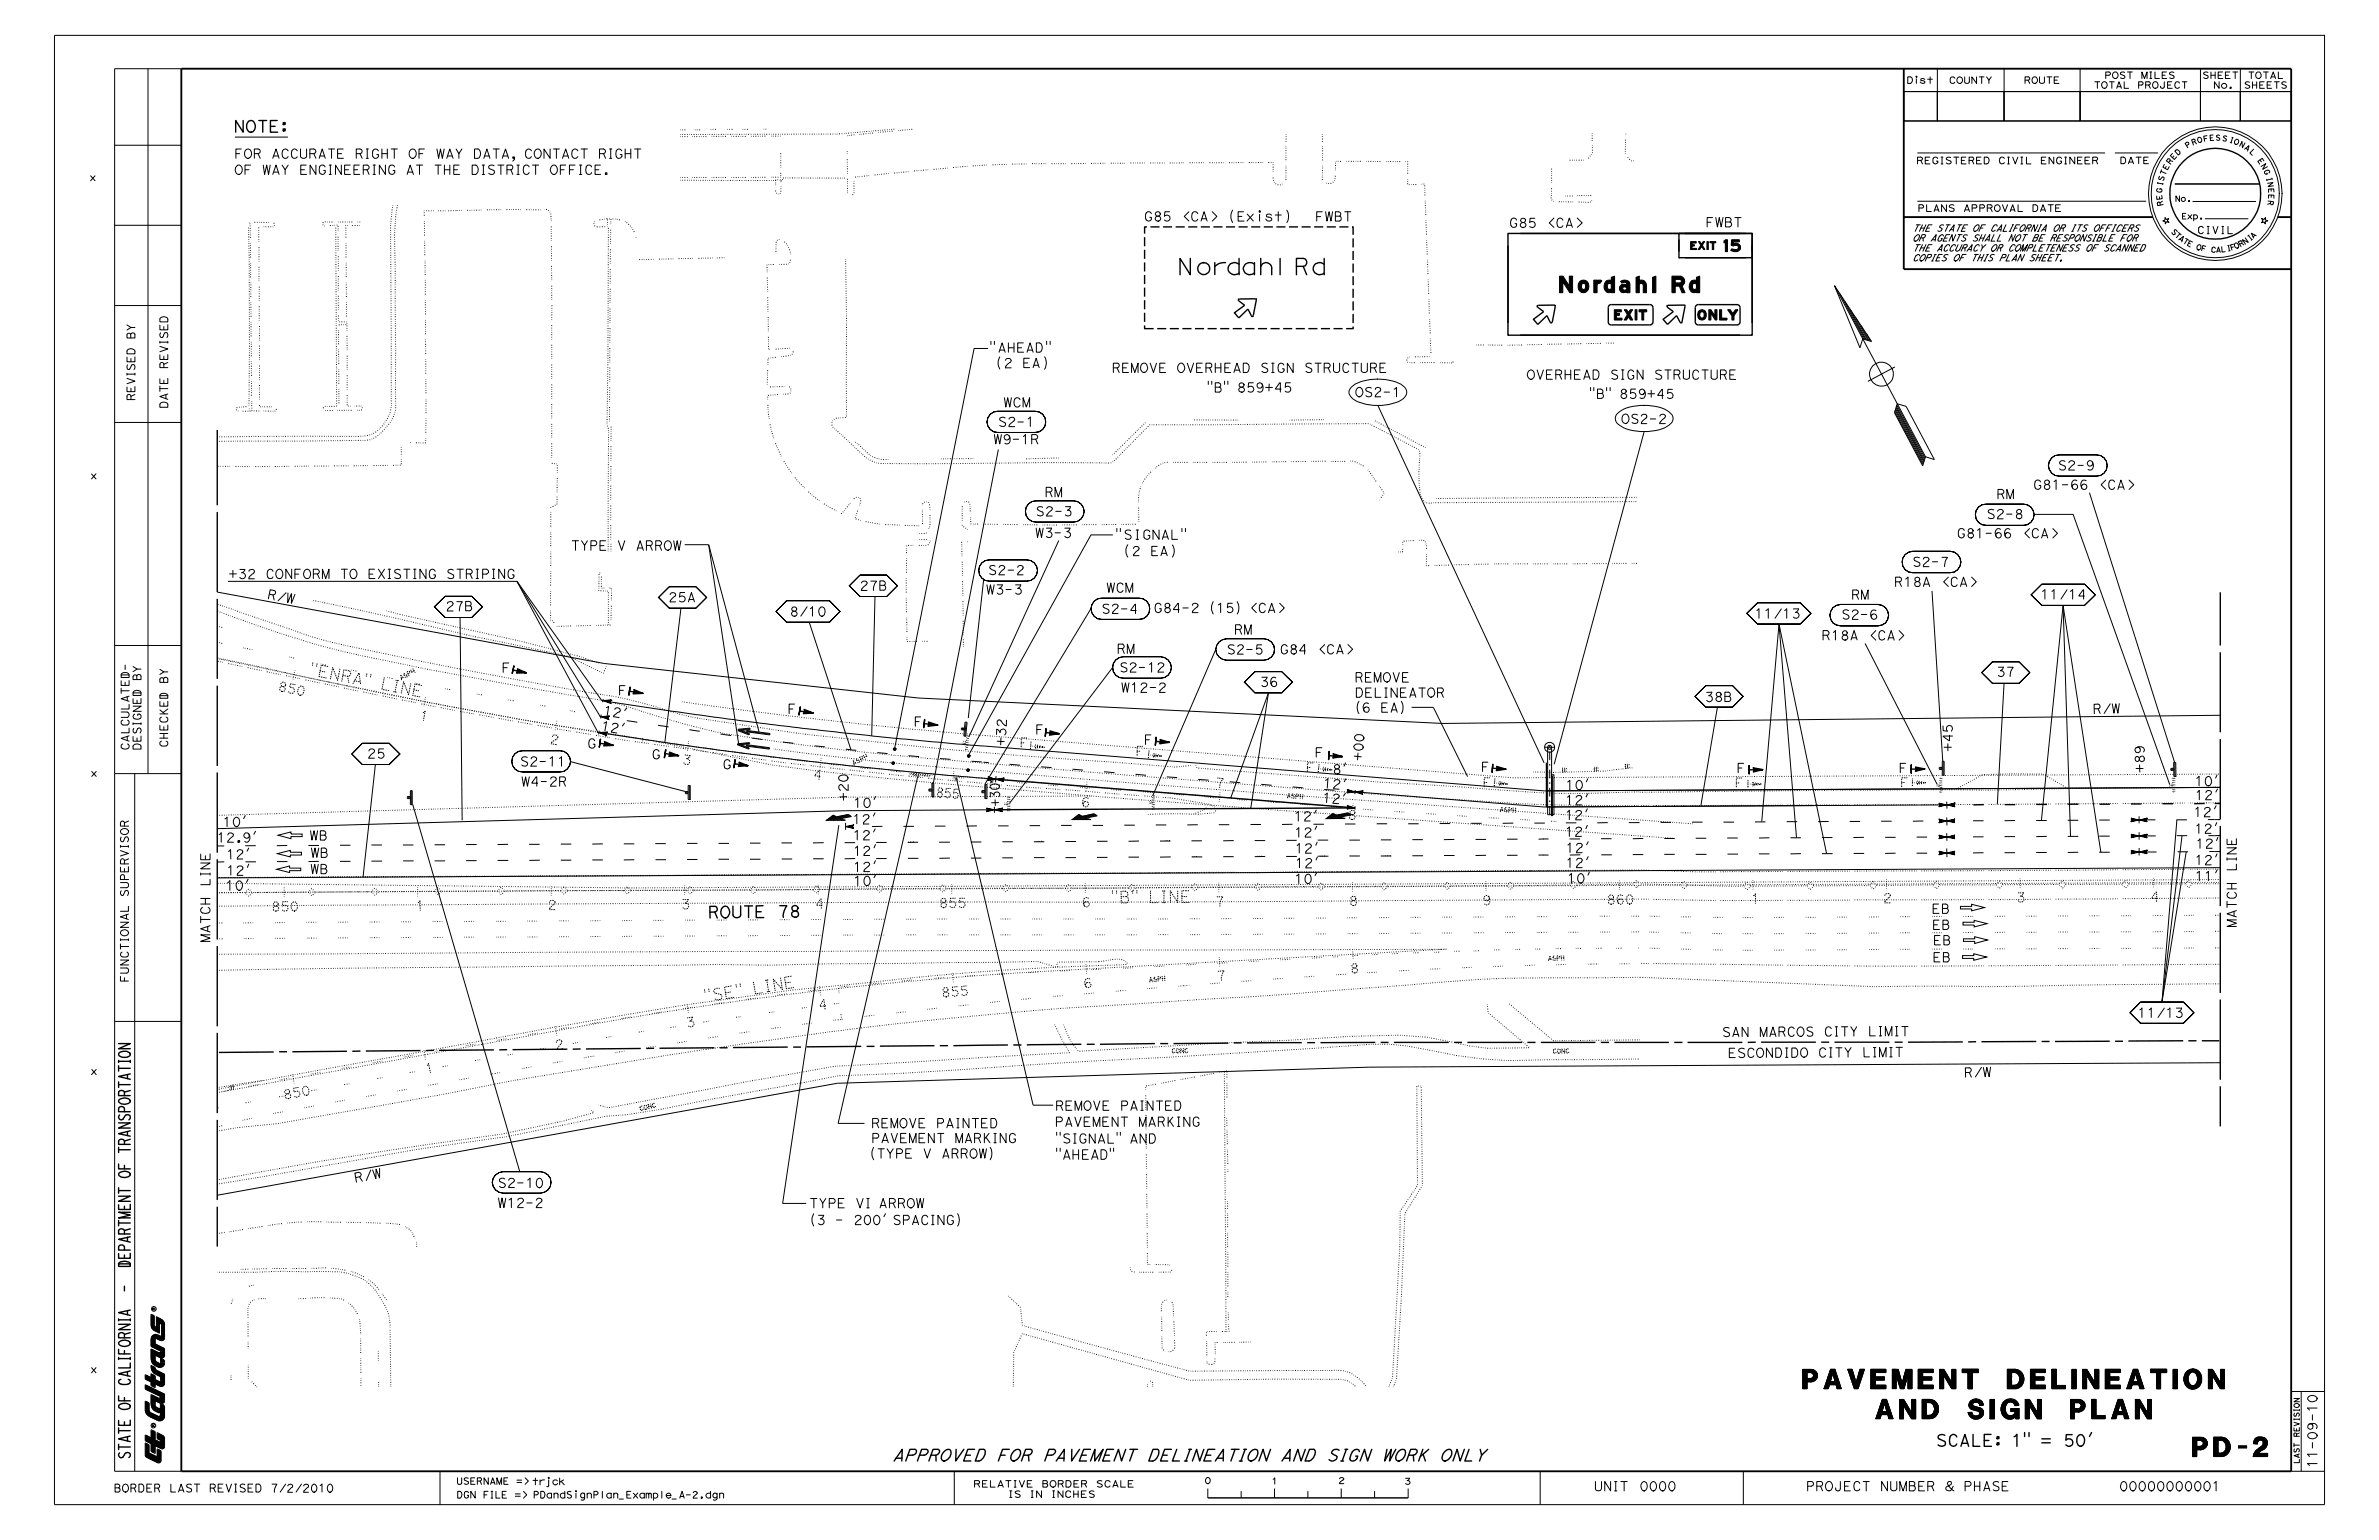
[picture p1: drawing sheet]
<svg xmlns="http://www.w3.org/2000/svg" width="432mm" height="279mm" viewBox="0 0 432 279" stroke-linecap="round" stroke-linejoin="round" font-family="sans-serif">
<defs><g id="words">
<text font-size="6.9" x="313.6" y="191.9">ESCONDIDO CITY LIMIT</text>
<text font-size="4.4" x="201.5" y="163.9" transform="rotate(-1 201.5 163.9)">&quot;B&quot; LINE</text>
<text font-size="3.6" x="154.8" y="146.5" transform="rotate(-1 154.8 146.5)">10’</text>
<g font-size="3.1">
<text x="327.2" y="252">PAVEMENT DELINEATION</text>
<text x="340.5" y="257.5">AND SIGN PLAN</text>
<text x="398" y="264.3">PD-2</text>
</g>
<text font-size="2.9" x="356.5" y="195.5" transform="rotate(-2 356.5 195.5)">R/W</text>
<text font-size="2.8" x="228.7" y="124.6" transform="rotate(-1 228.7 124.6)">36</text>
<g font-size="2.7">
<text x="213.6" y="49.8">N orda h l R d</text>
<text x="286.4" y="53.1">o rd</text>
</g>
<text font-size="2.4" x="220.8" y="177.9" transform="rotate(-2 220.8 177.9)">7</text>
<text font-size="2.2" x="379.8" y="129.5" transform="rotate(-1 379.8 129.5)">R/W</text>
<g font-size="1.9">
<text x="42.4" y="24">NOTE:</text>
<text x="56" y="122.4" transform="rotate(11 56 122.4)">&quot; E N R A &quot;</text>
<text x="68.6" y="124.9" transform="rotate(11 68.6 124.9)">L I N E</text>
<text x="127.8" y="181.8" transform="rotate(-9 127.8 181.8)">&quot; S E &quot;</text>
<text x="135.9" y="180.5" transform="rotate(-9 135.9 180.5)">L I N E</text>
<text x="77.3" y="194.8" transform="rotate(-9 77.3 194.8)">1</text>
<text x="351.3" y="262.4">SCALE: 1&quot; = 50’</text>
<text x="23.6" y="264.8" transform="rotate(-90 23.6 264.8)">STATE OF CALIFORNIA - DEPARTMENT OF TRANSPORTATION</text>
</g>
<g font-size="1.8">
<text x="220.5" y="142.9" transform="rotate(4 220.5 142.9)">7</text>
<text x="240" y="142.9" transform="rotate(5 240 142.9)">1 2 ’</text>
</g>
<g font-size="1.7">
<text x="50.3" y="125.3" transform="rotate(12 50.3 125.3)">8 5 0</text>
<text x="99.7" y="134.9" transform="rotate(9 99.7 134.9)">2</text>
<text x="196.1" y="146.3" transform="rotate(5 196.1 146.3)">6</text>
</g>
<g font-size="1.6">
<text x="203.7" y="100.9">(2 EA)</text>
<text x="200.8" y="107.5">WCM</text>
<text x="48.4" y="108.6" transform="rotate(11 48.4 108.6)">R / W</text>
<text x="108.9" y="132.5" transform="rotate(9 108.9 132.5)">1 2 ’</text>
<text x="131.1" y="139.6">G</text>
<text x="169.8" y="144.5" transform="rotate(5 169.8 144.5)">8 5 5</text>
<text x="56.1" y="152.5">WB</text>
<text x="196.3" y="164.6">6</text>
<text x="291.5" y="164.1">860</text>
</g>
<g font-size="1.5">
<text x="42.5" y="28.8">FOR ACCURATE RIGHT OF WAY DATA, CONTACT RIGHT</text>
<text x="42.5" y="31.6">OF WAY ENGINEERING AT THE DISTRICT OFFICE.</text>
<text x="207.6" y="40.1">G85 &lt;CA&gt; (Exist)</text>
<text x="238.7" y="40.2">FWBT</text>
<text x="273.9" y="41.3">G85 &lt;CA&gt;</text>
<text x="309.5" y="41.2">FWBT</text>
<text x="179.7" y="66.7">(2 EA)</text>
<text x="219" y="71.2">&quot;B&quot; 859+45</text>
<text x="245.9" y="72">OS2-1</text>
<text x="277" y="68.9">OVERHEAD SIGN STRUCTURE</text>
<text x="181.1" y="77.4">S2-1</text>
<text x="288.4" y="72.3">&quot;B&quot; 859+45</text>
<text x="294.2" y="76.9">OS2-2</text>
<text x="180.2" y="80.6">W9-1R</text>
<text x="369" y="88.8">G81-66 &lt;CA&gt;</text>
<text x="373.5" y="85.3">S2-9</text>
<text x="187.9" y="93.6">S2-3</text>
<text x="360.5" y="94.1">S2-8</text>
<text x="103.6" y="99.8">TYPE V ARROW</text>
<text x="187.8" y="97.6">W3-3</text>
<text x="202.2" y="97.9">&quot;SIGNAL&quot;</text>
<text x="355.1" y="97.6">G81-66 &lt;CA&gt;</text>
<text x="41.4" y="105">+32 CONFORM TO EXISTING STRIPING</text>
<text x="156" y="107.1">27B</text>
<text x="178.9" y="107.8">W3-3</text>
<text x="179.3" y="104.3">S2-2</text>
<text x="343.8" y="106.4">R18A &lt;CA&gt;</text>
<text x="347.1" y="102.8">S2-7</text>
<text x="80.8" y="110.8">27B</text>
<text x="121.3" y="109.2">25A</text>
<text x="199.9" y="111.3">S2-4</text>
<text x="209.3" y="111.1">G84-2 (15) &lt;CA&gt;</text>
<text x="334.2" y="112.4">S2-6</text>
<text x="222.6" y="118.7">S2-5</text>
<text x="232.2" y="118.7">G84 &lt;CA&gt;</text>
<text x="330.6" y="116.1">R18A &lt;CA&gt;</text>
<text x="91" y="122">F</text>
<text x="203.1" y="121.9">S2-12</text>
<text x="203.4" y="125.6">W12-2</text>
<text x="362.3" y="122.7">37</text>
<text x="112.1" y="126.1">F</text>
<text x="142.9" y="129.5">F</text>
<text x="165.8" y="131.8">F</text>
<text x="245.9" y="129.2">(6 EA)</text>
<text x="66.6" y="137.6">25</text>
<text x="106.5" y="135.7">G</text>
<text x="118.2" y="137.7">G</text>
<text x="182.4" y="135.4" transform="rotate(-87 182.4 135.4)">+ 3 2</text>
<text x="185" y="135.6">F</text>
<text x="187.9" y="133.2">F</text>
<text x="206.1" y="137.1">F</text>
<text x="207.6" y="135.1">F</text>
<text x="238.6" y="137.4">F</text>
<text x="354.4" y="136.4" transform="rotate(-90 354.4 136.4)">+45</text>
<text x="94.3" y="139">S2-11</text>
<text x="94.6" y="142.6">W4-2R</text>
<text x="237" y="140.1">F</text>
<text x="247.2" y="138.2" transform="rotate(-86 247.2 138.2)">+ 0 0</text>
<text x="268.8" y="140">F</text>
<text x="269" y="142.8">F</text>
<text x="314.8" y="142.9">F</text>
<text x="315.2" y="140.2">F</text>
<text x="344.6" y="140.2">F</text>
<text x="344.8" y="142.8">F</text>
<text x="389.2" y="140.3" transform="rotate(-90 389.2 140.3)">+89</text>
<text x="153.9" y="145.4" transform="rotate(-90 153.9 145.4)">+20</text>
<text x="154.7" y="149.5">12’</text>
<text x="181.5" y="146.3" transform="rotate(-92 181.5 146.3)">+ 3 0</text>
<text x="284" y="148.7">12’</text>
<text x="284" y="146">12’</text>
<text x="398.1" y="148.2">12’</text>
<text x="398.3" y="145.1">12’</text>
<text x="41" y="155.9">12’</text>
<text x="56.3" y="155.6">WB</text>
<text x="154.7" y="152.4">12’</text>
<text x="234.9" y="154.8">12’</text>
<text x="284.1" y="154.7">12’</text>
<text x="398.3" y="151.2">12’</text>
<text x="398.5" y="153.9">12’</text>
<text x="41" y="158.8">12’</text>
<text x="56.2" y="158.6">WB</text>
<text x="154.8" y="158.1">12’</text>
<text x="235" y="157.5">12’</text>
<text x="284.1" y="157.4">12’</text>
<text x="398.3" y="156.9">12’</text>
<text x="75.4" y="165.2">1</text>
<text x="244.8" y="164.3">8</text>
<text x="269" y="164.2">9</text>
<text x="317.7" y="163.9">1</text>
<text x="341.7" y="163.8">2</text>
<text x="350.5" y="165.8">EB</text>
<text x="366" y="163.7">3</text>
<text x="38.1" y="171.1" transform="rotate(-90 38.1 171.1)">MATCH LINE</text>
<text x="350.6" y="168.6">EB</text>
<text x="350.8" y="171.5">EB</text>
<text x="405.9" y="168.3" transform="rotate(-90 405.9 168.3)">MATCH LINE</text>
<text x="350.7" y="174.5">EB</text>
<text x="124.6" y="186.5" transform="rotate(-9 124.6 186.5)">3</text>
<text x="51.5" y="199.5" transform="rotate(-10 51.5 199.5)">8 5 0</text>
<text x="158.1" y="207.4">PAVEMENT MARKING</text>
<text x="191.4" y="204.4">PAVEMENT MARKING</text>
<text x="191.5" y="207.4">&quot;SIGNAL&quot; AND</text>
<text x="64.4" y="214.6" transform="rotate(-11 64.4 214.6)">R / W</text>
<text x="90.3" y="215.5">S2-10</text>
<text x="90.3" y="219.1">W12-2</text>
<text x="146.8" y="219.2">TYPE VI ARROW</text>
<text x="146.9" y="222.2">(3 - 200’ SPACING)</text>
<text x="327.8" y="270.5">PROJECT NUMBER &amp; PHASE</text>
</g>
<g font-size="1.4">
<text x="401.2" y="45.8" transform="rotate(3 401.2 45.8)">C</text>
<text x="109.4" y="129.7" transform="rotate(10 109.4 129.7)">1 2 ’</text>
<text x="239.9" y="145.6" transform="rotate(5 239.9 145.6)">1 2 ’</text>
<text x="170.8" y="181" transform="rotate(-5 170.8 181)">8 5 5</text>
<text x="100.9" y="190.5" transform="rotate(-11 100.9 190.5)">2</text>
</g>
<g font-size="1.3">
<text x="24.5" y="72.7" transform="rotate(-90 24.5 72.7)">REVISED BY</text>
<text x="30.5" y="74.1" transform="rotate(-90 30.5 74.1)">DATE REVISED</text>
<text x="23.4" y="136.2" transform="rotate(-90 23.4 136.2)">CALCULATED-</text>
<text x="25.6" y="136.2" transform="rotate(-90 25.6 136.2)">DESIGNED BY</text>
<text x="30.4" y="135.7" transform="rotate(-90 30.4 135.7)">CHECKED BY</text>
<text x="244.5" y="148.6" transform="rotate(5 244.5 148.6)">8</text>
<text x="123.6" y="165" transform="rotate(-2 123.6 165)">3</text>
<text x="23.3" y="178.2" transform="rotate(-90 23.3 178.2)">FUNCTIONAL SUPERVISOR</text>
<text x="196.6" y="179.3" transform="rotate(-3 196.6 179.3)">6</text>
<text x="245" y="176.6" transform="rotate(-3 245 176.6)">8</text>
<text x="20.6" y="270.7">BORDER LAST REVISED 7/2/2010</text>
</g>
<g font-size="1.2">
<text x="398.8" y="42.4">CIVIL</text>
<text x="123.7" y="138.6" transform="rotate(9 123.7 138.6)">3</text>
</g>
<g font-size="1.1">
<text x="346" y="15.2">Dist</text>
<text x="353.7" y="15.2">COUNTY</text>
<text x="367.3" y="15.2">ROUTE</text>
<text x="380" y="16">TOTAL PROJECT</text>
<text x="382" y="14.3">POST MILES</text>
<text x="399.7" y="14.2">SHEET</text>
<text x="401.7" y="16">No.</text>
<text x="407.2" y="16.1">SHEETS</text>
<text x="347.8" y="29.7">REGISTERED CIVIL ENGINEER</text>
<text x="348" y="38.4">PLANS APPROVAL DATE</text>
<text x="347.1" y="42">THE STATE OF CALIFORNIA OR ITS OFFICERS</text>
<text x="347.1" y="43.8">OR AGENTS SHALL NOT BE RESPONSIBLE FOR</text>
<text x="347.1" y="45.6">THE ACCURACY OR COMPLETENESS OF SCANNED</text>
<text x="347.1" y="47.4">COPIES OF THIS PLAN SHEET.</text>
<text x="82.8" y="269.3">USERNAME =&gt; trjck</text>
<text x="176.6" y="269.8">RELATIVE BORDER SCALE</text>
<text x="82.8" y="271.8">DGN FILE =&gt;</text>
<text x="96.7" y="271.8">PDandSig</text>
<text x="182.9" y="271.7">IS IN INCHES</text>
</g>
<g font-size="1">
<text x="397.9" y="26.4" transform="rotate(-18 397.9 26.4)">R</text>
<text x="404.4" y="25.8" transform="rotate(16 404.4 25.8)">I</text>
<text x="407.2" y="27" transform="rotate(30 407.2 27)">A</text>
<text x="242.8" y="269.2">2</text>
<text x="254.8" y="269.3">3</text>
</g>
<g font-size=".9">
<text x="393.9" y="29.9" transform="rotate(-52 393.9 29.9)">R</text>
<text x="394.5" y="29.1" transform="rotate(-47 394.5 29.1)">E</text>
<text x="396.9" y="26.9" transform="rotate(-32 396.9 26.9)">P</text>
<text x="398.9" y="26" transform="rotate(-15 398.9 26)">O</text>
<text x="400" y="25.7" transform="rotate(-10 400 25.7)">F</text>
<text x="403.2" y="25.5" transform="rotate(13 403.2 25.5)">S</text>
<text x="408.2" y="27.6" transform="rotate(43 408.2 27.6)">L</text>
<text x="409.7" y="29.2" transform="rotate(54 409.7 29.2)">E</text>
<text x="392.4" y="35.1" transform="rotate(-87 392.4 35.1)">G</text>
<text x="392.5" y="33.9" transform="rotate(-79 392.5 33.9)">I</text>
<text x="392.6" y="33" transform="rotate(-74 392.6 33)">S</text>
<text x="392.9" y="31.9" transform="rotate(-69 392.9 31.9)">T</text>
<text x="410.8" y="31" transform="rotate(65 410.8 31)">G</text>
<text x="411.3" y="32.2" transform="rotate(74 411.3 32.2)">I</text>
<text x="411.7" y="34.1" transform="rotate(87 411.7 34.1)">E</text>
<text x="411.8" y="35.2" transform="rotate(90 411.8 35.2)">E</text>
<text x="392.5" y="36.3" transform="rotate(-96 392.5 36.3)">E</text>
<text x="392.6" y="37.3" transform="rotate(-103 392.6 37.3)">R</text>
<text x="394.7" y="36.6">No.</text>
<text x="395.9" y="39.8">Exp.</text>
<text x="411.7" y="36.3" transform="rotate(96 411.7 36.3)">R</text>
<text x="394" y="42.1" transform="rotate(45 394 42.1)">S</text>
<text x="394.6" y="42.8" transform="rotate(39 394.6 42.8)">T</text>
<text x="396" y="44" transform="rotate(32 396 44)">T</text>
<text x="402.1" y="45.8">A</text>
<text x="406.6" y="44.9" transform="rotate(-29 406.6 44.9)">R</text>
<text x="408.9" y="43.4" transform="rotate(-43 408.9 43.4)">A</text>
<text x="417.3" y="265.6" transform="rotate(-90 417.3 265.6)">LAST REVISION</text>
</g>
<g font-size=".8">
<text x="395.2" y="28.3" transform="rotate(-43 395.2 28.3)">D</text>
<text x="393.3" y="31" transform="rotate(-65 393.3 31)">E</text>
<text x="395.3" y="43.4" transform="rotate(39 395.3 43.4)">A</text>
<text x="396.9" y="44.5" transform="rotate(27 396.9 44.5)">E</text>
<text x="399.4" y="45.5" transform="rotate(13 399.4 45.5)">F</text>
<text x="404.9" y="45.4" transform="rotate(-16 404.9 45.4)">F</text>
<text x="405.7" y="45.2" transform="rotate(-27 405.7 45.2)">O</text>
<text x="408.3" y="43.8" transform="rotate(-39 408.3 43.8)">I</text>
</g>
<g font-size=".7">
<text x="404.1" y="45.6" transform="rotate(-12 404.1 45.6)">I</text>
<text x="72.7" y="123.4" transform="rotate(-28 72.7 123.4)">A S P H</text>
<text x="154.9" y="138.9" transform="rotate(-28 154.9 138.9)">A S P H</text>
<text x="272.1" y="147.3" transform="rotate(3 272.1 147.3)">A S P H</text>
<text x="116.1" y="201.5" transform="rotate(-13 116.1 201.5)">C O N C</text>
</g>
<g font-size=".5">
<text x="233.5" y="144.8" transform="rotate(4 233.5 144.8)">A</text>
<text x="234.3" y="144.8" transform="rotate(4 234.3 144.8)">S P H</text>
</g>
<g font-size=".4">
<text x="208.5" y="178.2" transform="rotate(-6 208.5 178.2)">A</text>
<text x="209.3" y="178.1" transform="rotate(-6 209.3 178.1)">S</text>
<text x="28.1" y="237.7" transform="rotate(-90 28.1 237.7)">R</text>
<text x="28" y="258.9" transform="rotate(-90 28 258.9)">R</text>
</g>
</g></defs>
<g fill="none" stroke="#000" stroke-width=".18">
<path d="M9.9 6.4h412v266.6h-412zM26.9 12.5v127.9M32.9 12.5h-12.1v254.4h12.1M345.5 16.6h6.1v5.3h-6.1zM345.5 16.6h70.4M346.3 13.9h.4a.51 .51 0 0 1 .4 .8l-.3 .4h-.5zM347.8 14l.2-.1-.2-.1v.2h.1M350.3 13.9v1.2M351.6 12.5v9.4M351.6 16.6h12.1v5.3h-12.1zM354 14.2a.44 .44 0 0 1 .4-.3 .44 .44 0 0 1 .4 .3M355.7 15.1a.58 .58 0 0 0 .5-.6 .58 .58 0 0 0-.7-.5 .61 .61 0 0 0-.3 .7 .61 .61 0 0 0 .6 .4"/>
<path d="M356.6 13.9v.9M357.4 13.9v.9M358.8 13.9v1.2l-.9-1.2v1.2M359.3 13.9h.8M359.7 13.9v1.2M360.6 13.9l.4 .6 .4-.6M363.7 16.6h13.8v5.3h-13.8zM363.7 12.5v9.4M368.1 14.5a.3 .3 0 0 0 .3-.3 .3 .3 0 0 0-.3-.3h-.5v1.2M369.3 15.1a.58 .58 0 0 0 .5-.7 .58 .58 0 0 0-.7-.4l-.1 .1a.61 .61 0 0 0-.2 .7 .61 .61 0 0 0 .6 .3M370.2 13.9v.9M371.1 13.9v.9"/>
<path d="M371.5 13.9h.9M372 13.9v1.2M373.6 13.9h-.7v1.2h.8M377.5 16.6h21.9v5.3h-21.9zM377.5 12.5v9.4M380.2 14.8h.9M380.7 14.8v1.2M382 16l.3-.1 .2-.4a.58 .58 0 0 0-.4-.7 .59 .59 0 0 0-.6 .6 .59 .59 0 0 0 .5 .6M382.8 13.7l.3-.3-.1-.3h-.8v1.1M382.9 14.8h.8M383.3 14.8v1.2M383.9 14.2a.58 .58 0 0 0 .5-.6 .58 .58 0 0 0-.7-.5 .62 .62 0 0 0-.2 .7 .62 .62 0 0 0 .5 .4"/>
<path d="M384.2 16l.4-1.2 .4 1.2M385.6 14.8v1.2h.8M385.6 13.1a.47 .47 0 0 0-.7 .3l.1 .1M386.1 13.1h.9M386.6 13.1v1.1M388.7 15.4a.3 .3 0 0 0 .3-.3 .3 .3 0 0 0-.3-.3h-.5v1.2M388.8 14.2v-1.1l.4 1.1 .5-1.1v1.1M390 15.4l.3-.2-.1-.3-.8-.1v1.2M390.2 13.1h.3M390.4 13.1v1.1M391.1 13.1v1.1h.8M391.2 16l.4-.2a.71 .71 0 0 0-.2-1 .59 .59 0 0 0-.7 .6 .59 .59 0 0 0 .6 .6"/>
<path d="M392.8 14.8v1M393.2 13.1h-.7v1.1h.8M394.2 14.8h-.8v1.2h.9M394.6 13.1a.48 .48 0 0 0-.8 .3l.1 .1M394.8 15.1l.3-.3h.2l.3 .3M396.1 14.8h.8M396.5 14.8v1.2M399.4 12.5v9.4M399.4 16.6h7.2v5.3v-5.3h9.3v5.3h-16.5zM400.7 13.1a.47 .47 0 0 0-.7 .3l.1 .1M401.3 13.1v1.1M402.1 13.1v1.1"/>
<path d="M402.8 14.8v1.2l-.9-1.2v1.2M403.4 13.1h-.8v1.1h.9M404.7 13.1h-.8v1.1h.9M405.3 13.1h.9M405.7 13.1v1.1M406.6 12.5v9.4M408.2 13.1h.9M408.3 14.9a.47 .47 0 0 0-.8 .3l.1 .1M408.6 13.1v1.1M408.8 14.8v1.2M409.6 14.8v1.2M409.9 14.2h.1a.58 .58 0 0 0 .4-.7l-.2-.4a.58 .58 0 0 0-.8 .5 .58 .58 0 0 0 .6 .6"/>
<path d="M410.8 13.1h.9M411 14.8h-.9v1.2h.9M411.3 13.1v1.1M412.1 14.2l.5-1.1 .4 1.1M412.3 13.9h.6M412.3 14.8h-.8v1.2h.8M412.8 14.8h.9M413.2 14.8v1.2M413.5 13.1v1.1h.8M414.9 14.9a.47 .47 0 0 0-.7 .3l.1 .1M16.4 31.9l.9 .9M17.3 31.9l-.9 .9"/>
<path d="M20.8 26.4h12.1M42.7 24.9h9.6M43.3 31.6a.86 .86 0 0 0 .7-.9 .86 .86 0 0 0-.8-.7 .91 .91 0 0 0-.5 .9 .91 .91 0 0 0 .7 .7M43.8 27h-1v1.7M45 28.7a.87 .87 0 0 0 .7-.8 .87 .87 0 0 0-.7-.9 .87 .87 0 0 0-.6 .9 .87 .87 0 0 0 .7 .8M45.5 30h-1v1.6M46.8 27.9l.3-.2a.45 .45 0 0 0-.3-.7h-.6v1.7M47.8 30l.2 1.6 .4-1.6 .3 1.6 .3-1.6M49.5 28.7l.6-1.7 .6 1.7M49.5 31.6l.6-1.6 .6 1.6M51.2 30l.6 .8 .5-.8M51.3 27.4a.55 .55 0 0 1 .5-.4 .55 .55 0 0 1 .5 .4"/>
<path d="M53 27.4v-.1a.51 .51 0 0 1 .5-.3 .51 .51 0 0 1 .5 .4M54.5 27v1.3M55.6 30h-1v1.6h1M55.6 27v1.3M57 27.9l.2-.2 .1-.2-.1-.3-.2-.2h-.8v1.7M57.3 30v1.6l-1-1.6v1.6M57.9 28.7l.6-1.7 .5 1.7M58 30.3l.4-.3h.3l.3 .3M59.6 27h1.1M59.8 30h.3M60 30v1.6M60.2 27v1.7"/>
<path d="M62 30v1.6l-1.1-1.6v1.6M62.3 27h-1v1.7h1M63.6 30h-1.1v1.6h1.1M65.2 30h-1v1.6h1.1M65.3 27.9l.3-.2v-.5l-.9-.2v1.7M66.5 27h.4M66.6 30.8l.4-.3v-.3l-.3-.2h-.8v1.6M66.7 27v1.7M67.7 27.4a.55 .55 0 0 1 .5-.4 .55 .55 0 0 1 .5 .4M67.7 30h.4M67.9 30v1.6M69.3 27v1.7"/>
<path d="M70 30v1.6l-1.1-1.6v1.6M70.3 27v1.7M70.6 30.3l.3-.3h.4l.3 .3M71 27h1.1M71.6 27v1.7M73.9 31.6l.5-1.6 .6 1.6M74.9 28.7a.87 .87 0 0 0 .7-.8 .87 .87 0 0 0-.7-.9 .87 .87 0 0 0-.7 .9 .87 .87 0 0 0 .8 .8M75.6 30h1.1M76.1 30v1.6M77 27h-.9v1.7M79 30h1.1M79.3 27l.3 1.7 .3-1.7 .4 1.7 .3-1.7"/>
<path d="M79.5 30v1.6M80.7 30v1.6M81.1 28.7l.5-1.7 .6 1.7M81.6 30v1.6M82.8 27l.5 .9 .5-.9M83.3 30h-.9v1.6h1M85.7 30h.7l.2 .1a1.13 1.13 0 0 1-.3 1.5h-.6zM86.1 27l.8 .1 .3 .6a.89 .89 0 0 1-.5 1h-.6zM87.5 30h.4M87.7 30v1.6M87.8 28.7l.6-1.7 .5 1.7M89.5 27h1.1"/>
<path d="M89.7 30.1l-.6-.1-.3 .1-.1 .4 .1 .1M90.1 27v1.7M90.4 30h1.1M90.9 30v1.6M91.2 28.7l.6-1.7 .5 1.7M92.7 30.8l.3-.1a.43 .43 0 0 0 .1-.5 .43 .43 0 0 0-.4-.2h-.7v1.6M93.8 30h.5M94 30v1.6M95.1 30.3l.3-.3h.3l.3 .3M95.5 27.4v-.1a.51 .51 0 0 1 .5-.3 .51 .51 0 0 1 .5 .4M96.7 30h1.1M97.2 30v1.6"/>
<path d="M97.6 28.7a.87 .87 0 0 0 .6-.8 .87 .87 0 0 0-.6-.9 .87 .87 0 0 0-.7 .9 .87 .87 0 0 0 .8 .8M99.8 27v1.7l-1.1-1.7v1.7M100.4 27h1.1M100.5 31.6a.86 .86 0 0 0 .7-.9 .86 .86 0 0 0-.8-.7 .89 .89 0 0 0-.5 .9 .89 .89 0 0 0 .7 .7M101 27v1.7M102.1 28.7l.6-1.7 .5 1.7M102.7 30h-1v1.6M103.9 27.4a.55 .55 0 0 1 .5-.4 .55 .55 0 0 1 .5 .4M104.4 30h-1v1.6M105.2 30h.4M105.4 30v1.6M105.5 27h1.1"/>
<path d="M106 27v1.7M106.4 30.3l.3-.3h.4l.3 .3M109 30h-1v1.6h1M109.5 27.9l.3-.2 .1-.2-.1-.3-.3-.2h-.7v1.7M110.6 27h.5M110.8 27v1.7M111.9 27.4v-.1a.51 .51 0 0 1 .5-.3 .51 .51 0 0 1 .4 .4M113.5 27v1.7M114.5 27v1.7M115.2 27h1.1M115.8 27v1.7M208 38.8l.3-.4h.3l.4 .4"/>
<path d="M210.6 38.7l-.1 .3-.3 .2a.43 .43 0 0 1-.5-.5 .43 .43 0 0 1 .7-.2l.2 .3M212.3 38.4h-.9l-.1 .8M215.8 38.4l-.9 .9 .9 .8M216.4 38.8l.3-.4h.4l.3 .4M220 38.4l.9 .9-.9 .8M223.7 38.1a2.19 2.19 0 0 0 0 2.3M225.7 38.4h-1v1.7h1.1M228.6 38.5l.1-.1v-.2l-.2 .2 .2 .1M232 38.4v1.7M233.6 38.1a2.19 2.19 0 0 1 0 2.3M240 38.4h-1v1.7M240.6 38.4l.3 1.7 .3-1.7 .4 1.7 .3-1.7"/>
<path d="M243.1 39.2a.43 .43 0 0 0 .3-.4 .43 .43 0 0 0-.4-.4h-.6v1.7h.7M244.1 38.4h1.1M244.6 38.4v1.7M274.3 39.9l.2-.3h.2h.4l.2 .3M276.9 39.9a.41 .41 0 0 1-.5 .5 .41 .41 0 0 1-.2-.7 .45 .45 0 0 1 .7 .2v.1M278.6 39.6h-.9l-.1 .8M282 39.6l-.8 .8 .8 .9M282.7 39.9v-.1a.5 .5 0 0 1 .5-.2 .5 .5 0 0 1 .5 .3M286.3 39.6l.9 .8-.9 .9M310.8 39.5h-.9v1.7M311.4 39.5l.3 1.7 .4-1.7 .3 1.7 .3-1.7M314.9 39.5h1.1"/>
<path d="M315.4 39.5v1.7M345.5 21.9h70.4M348 36.5h41.5M348 27.7h34.1M348.6 29.1l.3-.2-.1-.3-.8-.1v1.2M348.8 37.7a.3 .3 0 0 0 .3-.3 .3 .3 0 0 0-.3-.3h-.5v1.3M349.7 37.1v1.3h.8M350.2 28.5h-.8v1.2h.9M350.9 28.8l.2-.3h.3l.3 .3M351 38.4l.5-1.3 .4 1.3M352.3 28.5h.4M352.5 28.5v1.2"/>
<path d="M353.3 37.1v1.3l-.9-1.3v1.3M354.1 28.6a.48 .48 0 0 0-.8 .2l.1 .2M354.6 28.5h.9M354.6 37.2a.51 .51 0 0 0-.8 .2l.1 .2M355.1 28.5v1.2M356.6 38.4l.4-1.3 .5 1.3M356.8 28.5h-.8v1.2h.8M357.9 29.1a.3 .3 0 0 0 .4-.3 .3 .3 0 0 0-.4-.3h-.5v1.2M358.5 37.7a.3 .3 0 0 0 .3-.3 .3 .3 0 0 0-.3-.3h-.6v1.3M359.6 28.5h-.8v1.2h.8M359.9 37.7a.3 .3 0 0 0 .3-.3 .3 .3 0 0 0-.3-.3h-.6v1.3M360.2 28.5h.4a.55 .55 0 0 1 .4 .8l-.3 .4h-.5z"/>
<path d="M361.3 37.7a.32 .32 0 0 0 .2-.5l-.8-.1v1.3M362.6 38.3l-.1 .1a.62 .62 0 0 1-.5-.7 .62 .62 0 0 1 .6-.6 .62 .62 0 0 1 .5 .7 .62 .62 0 0 1-.6 .6M363 28.8l.2-.3h.3l.3 .3M363.5 37.1l.4 1.3 .5-1.3M364.4 28.5h.3M364.6 28.5v1.2M364.8 38.4l.5-1.3 .4 1.3M365.3 28.5l.5 1.2 .4-1.2M366.3 37.1v1.3h.8M366.8 28.5h.3M367 28.5v1.2M367.8 28.5v1.2h.8"/>
<path d="M369 37.1l.7 .2 .1 .7-.2 .3-.6 .1zM370.4 38.4l.4-1.3 .5 1.3M371.3 28.5h-.8v1.2h.9M371.8 37.1h.9M372.2 37.1v1.3M372.8 28.5v1.2l-.9-1.2v1.2M373.4 28.8l.2-.3h.3l.3 .3M374 37.1h-.9v1.3h.9M374.8 28.5h.3M374.9 28.5v1.2M376.6 28.5v1.2l-.9-1.2v1.2M377.9 28.5h-.8v1.2h.8"/>
<path d="M379.3 28.5h-.9v1.2h.9M380.4 29.1l.3-.2-.1-.3-.8-.1v1.2M383.9 27.7h7.8M385 28.5l.7 .1a.75 .75 0 0 1-.1 1.1h-.6zM386.3 29.7l.5-1.2 .4 1.2M386.4 29.4h.7M387.7 28.5h.9M388.2 28.5v1.2M389.1 29.1h.6M389.9 28.5h-.8v1.2h.9M391.6 33.2l1 .2M391.6 33.1v.2"/>
<path d="M391.7 34.2l-.3 .2 .2 .4M392 36.8a.24 .24 0 0 0-.2-.2 .24 .24 0 0 0-.2 .3v.4l1-.2M392.4 35.5l.1 .5-1 .2-.1-.6M394.7 33.4h15.4M395.6 35.5v1.1l-.7-1.1v1.1M396.7 38.7h-.6v1h.7M398 36.6h11.5M400.2 39.7h7.9M400.6 24.6l-.6 .1 .2 .9M401.6 25h-.4M401.7 24.5h-.6l.1 1h.6M402.9 24.6l-.3-.1-.3 .2 .1 .2 .5 .3v.2l-.4 .1-.2-.2"/>
<path d="M405.7 26.2a.48 .48 0 0 0 .6-.4 .48 .48 0 0 0-.3-.5 .52 .52 0 0 0-.4 .4 .52 .52 0 0 0 .2 .5M407.5 25.9l-.5 .9-.1-1.1-.4 .8M410.4 30.2l.8-.5-.5 1 .8-.5M411.6 33.3l1-.2-.9 .7 .9-.1M411.7 36.5l.9 .1v.4l-.2 .1h-.1l-.2-.2M411.8 36v-.6h.9v.6M412.3 32.3l.1 .2M412.4 32.4l-.9 .3M412.7 34.8v-.5h-.9v.6M413.7 35.1a11.6 11.6 0 0 1-16.5 10.5 11.6 11.6 0 0 1-2.6-19.4 11.6 11.6 0 0 1 18.7 6l.3 1.4 .1 1.6M414.2 35.1a12.1 12.1 0 0 1-17.1 11.1 12.1 12.1 0 0 1-2.8-20.2 12.1 12.1 0 0 1 19.5 6l.4 3.2M20.8 40.9h12.1"/>
<path d="M20.8 55.4h12.1M23.1 58.9l.7 .5-.7 .5M29.1 57.8a.77 .77 0 0 1 .7-.4 .77 .77 0 0 1 .7 .5v.5h-1.5zM30.5 58.9v.9h-1.5v-.8M218 40.1l.5-1.7 .6 1.7M284.3 41.3l.5-1.7 .6 1.7M314 40.3a.45 .45 0 0 0 .2-.5 .45 .45 0 0 0-.4-.3h-.6v1.7h.7M333 51.8l16.5 31.1 1.6 .5-5.1-9.7-1.6-.4-.5 1.6 5.1 9.6 .5-1.6M333 51.8l6.7 10.2-1.6-.5-.5 1.6zM333.9 53.3l4.4 8.2M334.9 54.7l3.7 6.9M335.9 56.2l2.9 5.5"/>
<path d="M336.8 57.6l2.2 4.1M337.8 59.1l1.4 2.7M347.6 43.8a.81 .81 0 0 0 .7-1.2 .83 .83 0 0 0-.8 1.2h.2M347.7 46.4l.1-.1a.31 .31 0 0 1 .4-.1 .31 .31 0 0 1 .2 .2M347.8 40.8h.8M347.8 44.4h.8M348.2 40.8l-.6 1.2M348.2 44.4l-.6 1.2M348.7 47.3a.78 .78 0 0 0 .7-1.1 .9 .9 0 0 0-.8 1.1h.2M348.9 44.4l-.5 1.2M348.9 40.8l-.5 1.2M349.1 43.2l.2-.1 .2-.3-.1-.2h-.5l-.6 1.2"/>
<path d="M349.6 44.4l-.6 1.2M349.6 40.8l-.6 1.2M350.2 46.8a.36 .36 0 0 0 .3-.2 .36 .36 0 0 0 0-.4h-.5l-.6 1.1M350.5 43.8l.9-1.2-.2 1.2M350.7 44.4h-.7l-.5 1.2h.7M350.7 40.8h-.7l-.5 1.2h.7M351.1 46.2h.3M351.3 46.2l-.6 1.1M351.6 45.6l.9-1.2-.1 1.2M352.1 42.8l.4-.2 .2 .2M352.5 46.2h-.6l-.6 1.1h.7M352.8 40.9a.44 .44 0 0 0-.5-.1 .44 .44 0 0 0-.2 .4"/>
<path d="M353.2 44.6l.3-.2h.3v.2M353.3 40.8h.7M353.6 46.2a.43 .43 0 0 0-.5 0 .43 .43 0 0 0-.2 .4M353.6 40.8l-.5 1.2M353.8 42l.9-1.2-.2 1.2M353.9 42.6h-.6l-.6 1.2h.6M354.3 44.6l.3-.2h.2l.1 .2M354.9 47.3a.9 .9 0 0 0 .7-1.1h-.1a.86 .86 0 0 0-.7 1.1h.2M355 42.6l-.6 1.2-.1-1.2-.5 1.2M355.4 40.8h.7M355.4 42.6h.7M355.4 44.4l-.4 .9"/>
<path d="M355.7 42.6l-.5 1.2M355.8 40.8l-.6 1.2M356.1 44.4l-.4 .9M356.7 45l.4-.3v-.3h-.6l-.5 1.2M356.8 46.2h-.6l-.5 1.1M357 45.6l.9-1.2-.2 1.2M357.1 42.7l-.5-.1-.3 .3 .1 .1M357.1 40.8h-.6l-.5 1.2h.6M358.4 46.2h.7M358.5 42a.84 .84 0 0 0 .6-1.2 .84 .84 0 0 0-.7 1.2h.1M358.6 44.6l.3-.2h.2l.1 .2M358.7 46.2l-.5 1.1"/>
<path d="M359.3 42.7l-.5-.1-.3 .3v.1M359.5 46.2l-.6 1.1M359.7 42.6l-.5 1.2M359.7 44.4l.1 .6 .6-.6M360.1 46.2l-.5 1.1M360.3 43.8l.9-1.2-.2 1.2M360.4 42.6l-.6 1.2M360.4 40.8h-.7l-.5 1.2M360.6 46.2h.3M360.8 46.2l-.6 1.1M361.7 45.6a.85 .85 0 0 0 .7-1.2 .86 .86 0 0 0-.9 1.1l.3 .1M361.8 41l.3-.2h.3l.1 .2"/>
<path d="M361.9 42.6l-.5 1.2h.7M362 46.2a.45 .45 0 0 0-.5 0 .45 .45 0 0 0-.2 .4M362.4 42l.9-1.2-.1 1.2M363 42.6l-.5 1.2h.6M363.2 45l.3-.2a.22 .22 0 0 0 .1-.2 .22 .22 0 0 0-.2-.2h-.4l-.6 1.2M363.7 46.8a.37 .37 0 0 0 .3-.6h-.5l-.5 1.1M364.1 40.8l-.6 1.2h.7M364.6 46.2l-.5 1.1h.6M365.1 44.6l.3-.2h.2l.1 .2M365.1 47.3l.9-1.1-.1 1.1M365.2 40.8h.3M365.4 40.8l-.6 1.2"/>
<path d="M365.8 42.6l-.5 1.2-.2-1.2-.5 1.2M366 43.8a1.03 1.03 0 0 0 .8-1l-.2-.2a.9 .9 0 0 0-.7 1.1l.2 .1M366 45.6a.85 .85 0 0 0 .7-1.2 .91 .91 0 0 0-.8 1.1l.2 .1M366.6 40.8h-.6l-.6 1.2M366.7 45.6l.6-1.2-.2 1.2 .9-1.2-.5 1.2M366.8 42a.93 .93 0 0 0 .7-1.2 .84 .84 0 0 0-.7 1.2h.1M367.3 42.6h.7M367.5 46.2l-.6 1.1-.1-1.1-.6 1.1M367.7 42.6l-.6 1.2M368.3 41.4l.3-.2v-.4h-.5l-.5 1.2M368.6 45a.48 .48 0 0 0 .3-.6h-.5l-.5 1.2M369.5 44.4l-.5 1.2h.6"/>
<path d="M369.5 46.2a.42 .42 0 0 0-.5 0 .42 .42 0 0 0-.2 .4M369.7 43.1l.3-.4-.1-.1h-.4l-.6 1.2h.5M369.9 40.8l-.6 1.2-.1-1.2-.5 1.2M370 46.2l-.5 1.1M370.4 40.8h.2M370.5 40.8l-.6 1.2M370.5 42l1-1.2-.3 1.2M370.6 46.2l-.5 1.1M371.2 42.6h-.6l-.6 1.2h.7M371.2 44.4h-.6l-.6 1.2h.7M371.6 44.4h.7M371.8 46.2h-.7l-.5 1.1h.6"/>
<path d="M372 44.4l-.5 1.2M372.9 46.2h-.7l-.5 1.1h.6M372.9 43.2l.4-.3-.2-.3h-.4l-.5 1.2M373 42a.81 .81 0 0 0 .7-1.2 .91 .91 0 0 0-.8 1.1l.2 .1M373.3 46.2h.7M373.4 44.4h-.7l-.5 1.2h.7M373.7 46.2l-.6 1.1M374.4 42.6h-.6l-.6 1.2h.7M374.5 44.4l-.5 1.2-.2-1.2-.6 1.2M374.5 41.4a.37 .37 0 0 0 .3-.2 .37 .37 0 0 0 0-.4h-.5l-.5 1.2M375.5 42.7a.39 .39 0 0 0-.5-.1 .39 .39 0 0 0-.2 .4M375.5 44.4h-.6l-.6 1.2h.7"/>
<path d="M376.1 43.2a.39 .39 0 0 0 .4-.2 .39 .39 0 0 0-.1-.4h-.4l-.6 1.2M376.6 40.8h.2M376.6 44.5a.42 .42 0 0 0-.5-.1 .42 .42 0 0 0-.2 .4M376.7 40.8l-.5 1.2M376.8 43.8a.9 .9 0 0 0 .7-1.1v-.1a.83 .83 0 0 0-.8 1.2h.2M377.3 40.8h.7M377.6 44.5a.4 .4 0 0 0-.4-.1 .4 .4 0 0 0-.2 .4M377.7 40.8l-.6 1.2M378.8 42.6l-.5 1.2-.2-1.2-.6 1.2M379 40.9a.4 .4 0 0 0-.5-.1 .4 .4 0 0 0-.2 .4M379 45.6h.1a.96 .96 0 0 0 .6-1.2 .87 .87 0 0 0-.8 1.2h.2M379.8 42.7a.39 .39 0 0 0-.5-.1 .39 .39 0 0 0-.2 .4"/>
<path d="M380.3 42a.84 .84 0 0 0 .7-1.2 .84 .84 0 0 0-.7 1.2h.1M380.3 42.6h.3M380.5 42.6l-.6 1.2M380.9 44.4h-.6l-.6 1.2M381.3 43.1l.3-.4-.1-.1h-.4l-.5 1.2h.4M382.2 42.6l-.5 1.2h.6M382.2 40.8h-.6l-.5 1.2M383.1 44.5a.45 .45 0 0 0-.8 .3M383.3 40.8h-.6l-.5 1.2M383.5 44.6l.3-.2h.2l.1 .2M383.9 40.8h.3M383.9 42.6h-.6l-.6 1.2h.7"/>
<path d="M384 40.8l-.6 1.2M384 45.6l1-1.2-.3 1.2M384.5 41l.4-.2h.2l.1 .2M386.1 42.6h-.7l-.5 1.2M386.3 43.8a.86 .86 0 0 0 .6-1.2l-.3 .1-.4 .5a.32 .32 0 0 0-.1 .3 .32 .32 0 0 0 .3 .3M386.3 40.8h-.6l-.6 1.2h.7M386.4 44.4l-.6 1.2-.1-1.2-.6 1.2M386.9 41.4a.34 .34 0 0 0 .4-.2 .34 .34 0 0 0-.1-.4h-.4l-.6 1.2M387.5 44.4l-.6 1.2-.1-1.2-.6 1.2M387.8 43.2l.3-.3-.1-.3h-.4l-.6 1.2M388.5 44.4h-.7l-.5 1.2h.7M388.5 40.9a.42 .42 0 0 0-.5-.1 .42 .42 0 0 0-.2 .4"/>
<path d="M388.9 44.4h.5a.96 .96 0 0 1-1 1.2zM392.6 40.1l.4 .1v.4l.3-.4 .4 .2-.3-.4 .2-.4-.4 .2-.2-.3v.4l-.4 .2h.1M398 43.9l-.6-.2-.4 .8 .5 .3M399 45.3a.38 .38 0 0 0 .5-.3v-.4a.38 .38 0 0 0-.4-.2 .38 .38 0 0 0-.3 .4v.4l.2 .2M399.1 41.3l.3-.2h.2l.3 .2M400.4 44.7l-.6-.1-.2 .9M400.6 41.1h.4M400.8 41.1v1.3M401.7 41.1l.4 1.3 .5-1.3M402.4 45.8l.3-1 .3 1M403.2 44.8l.1 .9h.6M403.3 41.1h.3"/>
<path d="M403.5 41.1v1.3M404.4 41.1v1.3h.8M404.5 44.6l.1 .9M404.6 44.5l-.3 .1M405.4 44.3l-.5 .1 .2 1M407.5 43.2l.6 .8-1.1-.5 .6 .8M408.1 42.7l.6 .8M408.2 42.7l-.2 .1M411.5 40l.1 .1-.4 .1v.4l-.3-.3-.4 .1 .2-.4-.2-.4 .4 .2 .3-.3v.4l.4 .2M20.8 76.6h12.1M23.1 68.6l1.4 .6-1.4 .4M23.1 67.9h1.4"/>
<path d="M23.1 67.7v.4M23.1 63.5a.93 .93 0 0 1 1.3 .1l.1 .6h-1.4zM23.1 66.2v.8h.4l.1-.1M23.7 60.6l-.2-.1h-.3l-.1 .2v.6h1.4v-.6M23.8 71.9l-.2-.3a.35 .35 0 0 0-.3 0 .35 .35 0 0 0-.2 .3v.6h1.4M24.5 70.1v1h-1.4v-.9M24.5 64.7v.9h-1.4v-.8M29 73.3a.83 .83 0 0 1 1.5 .1v.5h-1.5zM29 62.8l1.5 .5-1.5 .5M29 61.9v.4M29 70v1M29 70.5h1.5"/>
<path d="M29 62.1h1.5M29.1 60.4l-.1 .2 .1 .4 .1 .2 .4-.1M29.7 66.1a.36 .36 0 0 0-.3-.4 .36 .36 0 0 0-.4 .4v.6h1.5M30.5 71.5l-1.5 .4 1.5 .6M30.5 68.6v1h-1.5v-.9M30.5 64.3v.9h-1.5v-.8M179.3 63.2h-2.5l-14.4 72.4M179.7 75.2l.7-.5 .7-.1h6.8a1.93 1.93 0 0 1 1.9 1.9 1.93 1.93 0 0 1-1.9 2h-6.8a1.93 1.93 0 0 1-2-2 1.93 1.93 0 0 1 2-1.9h6.8a1.93 1.93 0 0 1 1.9 1.9 1.93 1.93 0 0 1-1.9 2h-6.8a1.93 1.93 0 0 1-1.8-1.2 1.93 1.93 0 0 1 .4-2.1zM179.9 61.9v.6M180.5 78.8l.2 1.7 .4-1.7 .4 1.7 .3-1.7M180.5 61.9v.6M181.3 63.9l.6-1.7 .5 1.7"/>
<path d="M181.5 64.7l-.3 .9v.7l.3 .7M181.5 63.5h.8M182.3 72.2l.3 1.7 .3-1.7 .4 1.7 .3-1.7M182.4 75.8a.57 .57 0 0 0-.6-.1 .57 .57 0 0 0-.3 .5l.1 .1M182.5 65.4l.3-.4h.4l.3 .4M183 62.2v1.7M183 63.1h1M183.1 79.7l-.5 .1-.3-.4 .1-.4 .5-.2a.49 .49 0 0 1 .3 .4 .49 .49 0 0 1-.2 .5M183.2 76.1v-.3l.3-.1 .5 .1 .2 .3M184 62.2v1.7M184.7 63.1h.7M185.1 72.5l-.1-.2-.3-.1a.87 .87 0 0 0-.5 1.4l.3 .3a.53 .53 0 0 0 .6-.4"/>
<path d="M185.7 73.9v-1.7l.6 1.7 .6-1.7v1.7M185.7 62.2h-1v1.7h1.1M185.7 79.2l.4-.4v1.7M186.4 63.9l.6-1.7 .5 1.7M186.5 63.5h.9M186.6 76l.4-.3v1.7M186.8 65h-1v1.7h1.1M187.5 66.7l.6-1.7 .5 1.7M188 79.7l.2-.1 .2-.3-.2-.3-.2-.2h-.7v1.7M188.1 62.2a.91 .91 0 0 1 1 .5 .91 .91 0 0 1-.3 1.2h-.7zM189.6 64.7a2.03 2.03 0 0 1 0 2.3M190 61.9v.6"/>
<path d="M190.6 61.9v.6M202.1 66.7h.7l.3 .9M202.8 66.7a.42 .42 0 0 0 .4-.4 .42 .42 0 0 0-.4-.4h-.7v1.7M203.8 66.7h.6M204.7 65.9h-.9v1.7h1M205.4 67.6v-1.7l.6 1.7 .6-1.7v1.7M207.8 67.5l-.1 .1a.86 .86 0 0 1-.7-.9 .86 .86 0 0 1 .8-.8l.2 .1a.99 .99 0 0 1-.1 1.5l-.2 .1M208.8 65.9l.6 1.7 .5-1.7M210.5 66.7h.7M211.5 65.9h-1v1.7h1.1M214.4 67.6a.86 .86 0 0 0 .6-.9 .86 .86 0 0 0-.8-.8 .9 .9 0 0 0-.5 .9 .9 .9 0 0 0 .7 .8M215.5 65.9l.6 1.7 .5-1.7"/>
<path d="M217.2 66.7h.7M218.2 65.9h-1v1.7h1M218.9 66.7h.7l.3 .9M219.3 69.2v.5M219.6 66.7l.3-.1a.43 .43 0 0 0 .1-.4 .43 .43 0 0 0-.4-.3h-.7v1.7M219.9 69.2v.5M220.6 66.7h1M220.6 65.9v1.7M221.3 70.3a.44 .44 0 0 0 .2-.7l-.9-.2v1.7h.7M221.6 65.9v1.7M222.3 69.2v.5M222.3 66.7h.7"/>
<path d="M222.9 69.2v.5M223.3 65.9h-1v1.7h1.1M224 67.6l.5-1.7 .6 1.7M224.1 67.2h.9M225.7 65.9h.5a.95 .95 0 0 1 .5 .8 .95 .95 0 0 1-.5 .9h-.5zM225.8 69.7l-.1 .4-.3 .2-.3-.1a.43 .43 0 0 1 .1-.7 .43 .43 0 0 1 .6 .3M227.5 69.4h-.9l-.1 .9M229 70.3a.48 .48 0 0 1-.7 0 .48 .48 0 0 1 0-.7l.4-.2 .3 .2 .1 .5-.1 .2M230 66l-.2-.1a.54 .54 0 0 0-.8 .4l1.1 .8a.57 .57 0 0 1-.4 .5 .57 .57 0 0 1-.7-.2M230.8 65.9h.4M230.8 67.6h.4M231 65.9v1.7"/>
<path d="M232.5 70.6h-1l.8-1.2h.1v1.7M233 66.2l-.1-.2-.4-.1a.91 .91 0 0 0-.4 1.3l.1 .3 .3 .1 .4-.1 .2-.3v-.3h-.3M234.2 69.4h-.8l-.1 .9M234.7 65.9v1.7l-1-1.7v1.7M238 66l-.2-.1h-.5l-.2 .2-.1 .3 1.1 .7a.57 .57 0 0 1-.4 .5 .57 .57 0 0 1-.7-.2M238.7 65.9h1.1M239.2 65.9v1.7M240.3 66.7h.8l.3 .9M241.1 66.7l.2-.1 .1-.3-.1-.3-.2-.1h-.8v1.7M242 65.9v1.3a.56 .56 0 0 0 .6 .4 .56 .56 0 0 0 .5-.4v-1.3M244.8 66.2v-.1a.51 .51 0 0 0-.5-.2 .51 .51 0 0 0-.5 .3v1.1a.54 .54 0 0 0 .5 .3 .54 .54 0 0 0 .5-.3M245.4 65.9h1.1"/>
<path d="M246 65.9v1.7M246.7 72a.82 .82 0 0 0 .7-.9l-.2-.6a.6 .6 0 0 0-.7-.2 .6 .6 0 0 0-.4 .6 .8 .8 0 0 0 .7 1.1M247.1 65.9v1.3a.56 .56 0 0 0 .5 .4 .56 .56 0 0 0 .6-.4v-1.3M248.8 66.7h.6l.4 .9M248.9 70.4a.56 .56 0 0 0-.6-.1 .56 .56 0 0 0-.4 .5l.2 .1M249.4 66.7l.3-.1a.45 .45 0 0 0-.3-.7h-.6v1.7M250 68.8a7.6 7.6 0 0 1 5 1.5 1.47 1.47 0 0 1-.7 2.3 9.3 9.3 0 0 1-8.7-.2l-.3-.3a1.19 1.19 0 0 1 0-1.8 6.9 6.9 0 0 1 4.8-1.5M250.1 73.6l30.2 64.8M250.5 66.7h.6M250.6 70.6a.52 .52 0 0 0-.5-.3 .52 .52 0 0 0-.5 .3v.1M251.4 65.9h-.9v1.7h1M253 70.6l.5-.3v1.7"/>
<path d="M277.9 68.8a.86 .86 0 0 0 .6-.9 .86 .86 0 0 0-.7-.8 .87 .87 0 0 0-.6 .9 .87 .87 0 0 0 .7 .8M279 67.1l.5 1.7 .6-1.7M281.7 67.1h-1v1.7h1M283.1 68l.3-.2a.45 .45 0 0 0-.3-.7h-.7v1.7M284.1 67.1v1.7M285.1 67.1v1.7M286.8 67.1h-1v1.7h1M287.5 68.8l.5-1.7 .6 1.7M288.7 70.3v.6M289.2 67.1h.5a.92 .92 0 0 1 .6 .9 .92 .92 0 0 1-.6 .8h-.5zM289.3 70.3v.6M290.7 71.4a.43 .43 0 0 0 .2-.5 .43 .43 0 0 0-.3-.3h-.6v1.7h.7"/>
<path d="M291.6 70.3v.6M292.2 70.3v.6M293.5 67.2h-.7l-.3 .3 .2 .3M294.3 67.1h.4M294.5 67.1v1.7M295.1 76.8a.63 .63 0 0 1-.7-.5 .84 .84 0 0 1 .7-1.2 .93 .93 0 0 1 .6 .9 .93 .93 0 0 1-.7 .9M295.1 70.9v.3l-.4 .2-.3-.1-.1-.2v-.3l.4-.2 .4 .2 .1 .2M295.6 67.5v-.1a.51 .51 0 0 1 .5-.3 .51 .51 0 0 1 .4 .4M296.9 70.6h-.9l-.1 .8M297.2 75.3l-.3-.1h-.5l-.2 .2 .2 .4M297.9 75.5v-.1a.57 .57 0 0 1 1 0v.1M298.2 67.1v1.7l-1-1.7v1.7"/>
<path d="M298.3 73.6a6.3 6.3 0 0 1 5.2 1.7 1.47 1.47 0 0 1-.9 2.1 9.5 9.5 0 0 1-8.3 0 1.49 1.49 0 0 1-1.1-1.5 1.49 1.49 0 0 1 1.1-1.4l.4-.3a8.6 8.6 0 0 1 3.7-.6M298.3 71.4a.48 .48 0 0 1-.7 0 .48 .48 0 0 1 .1-.7l.4-.1a.49 .49 0 0 1 .4 .4 .49 .49 0 0 1-.2 .5M298.4 78.3l-16.3 60.4M301.3 75.5l.3-.3h.5l.2 .3M301.5 67.2a.81 .81 0 0 0-1 .2l.2 .4M301.9 71.7h-1l.7-1.1 .1 1.7M302.2 67.1h1.1M302.7 67.1v1.7M303.6 70.6h-.9v.8M304.6 68l.3-.3-.1-.5-.2-.1h-.8v1.7M305.5 67.1v1.3M306.6 67.1v1.3"/>
<path d="M307.3 67.5l.1-.1a.5 .5 0 0 1 .5-.3 .5 .5 0 0 1 .4 .4M308.9 67.1h1.1M309.5 67.1v1.7M310.6 67.1v1.3M311.7 67.1v1.3M312.9 68a.42 .42 0 0 0 .4-.5 .42 .42 0 0 0-.4-.4h-.6v1.7M314.9 67.1h-.9v1.7l1 .1M338.8 60.5l.7 1.4M343.4 66.8a2.17 2.17 0 0 1-1.6 3.3 2.17 2.17 0 0 1-2.3-2.9 2.17 2.17 0 0 1 3.5-.9l.4 .6M343.9 74.7l5.1 9.6M343.9 66.6l-4.9 2.6M344 74.4l5.1 9.7"/>
<path d="M344.1 74.2l5.1 9.6M344.1 73.9l5.1 9.7M344.2 73.7l5.1 9.6M344.3 73.5l5.1 9.6M16.6 86l.8 .9M17.4 86l-.8 .9M103.9 98.1h1.1M104.5 98.1v1.7M105.6 98.1l.5 .9 .5-.9M107.9 99a.45 .45 0 0 0 .4-.4 .45 .45 0 0 0-.3-.5h-.7v1.7M109.9 98.1h-1v1.7h1.1M112.2 98.1l.6 1.7 .6-1.7"/>
<path d="M115.6 99.8l.6-1.7 .6 1.7M118 99a.42 .42 0 0 0 .4-.5 .42 .42 0 0 0-.4-.4h-.7v1.7M119.7 99a.42 .42 0 0 0 .4-.5 .42 .42 0 0 0-.4-.4h-.7v1.7M121.3 99.8a.85 .85 0 0 1-.7-.5 .85 .85 0 0 1 .2-.9 .61 .61 0 0 1 .7-.3 .61 .61 0 0 1 .4 .7 .85 .85 0 0 1-.7 1M122.3 98.1l.3 1.7 .3-1.7 .4 1.7 .3-1.7M124.3 98.8h4.3M128.6 98.8l5.4 36.1M128.6 98.8l9.2 34M181.2 81.6l-11.8 60.5M186.7 91.4l.6-.4 .7-.1h6.8a1.93 1.93 0 0 1 2 1.9 1.93 1.93 0 0 1-2 1.9h-6.8a1.93 1.93 0 0 1-1.9-1.9 1.93 1.93 0 0 1 1.9-1.9h6.8a1.93 1.93 0 0 1 2 1.9 1.93 1.93 0 0 1-2 1.9h-6.8a1.93 1.93 0 0 1-1.8-1.2 1.93 1.93 0 0 1 .5-2.1zM188.1 95.8l.2 1.7 .4-1.7 .3 1.7 .3-1.7M189.3 92.1l-.2-.1a.68 .68 0 0 0-.8 .2l.1 .3"/>
<path d="M189.9 89.3h.7l.3 .8M189.9 95.8h1l-.3 .4-.3 .3M190 92.3a.54 .54 0 0 1 .5-.4 .54 .54 0 0 1 .5 .4M190.6 89.3a.42 .42 0 0 0 .4-.5 .42 .42 0 0 0-.4-.4h-.7v1.7M191.5 90.1v-1.7l.6 1.7 .6-1.7v1.7M192.2 98.1l-16.3 35.6M193.3 95.8h.9l-.2 .4-.3 .3M193.4 91.9h.9l-.1 .3-.5 .4M202 97h-4l-22.1 39.9M202.7 95.9v.6M203.3 95.9v.6M204.7 98.8l-.3 .9v.7l.3 .7"/>
<path d="M205.2 96.3l-.6-.1-.3 .1-.1 .4 .2 .1M205.7 99.5a.55 .55 0 0 1 .5-.3 .55 .55 0 0 1 .5 .3M206.2 96.2h.5M206.4 96.2v1.7M207.7 96.5l.3-.3h.3l.4 .3M210 99.1h-.9v1.7h1M210.4 96.2v1.7l-1.1-1.7v1.7M211 97.9l.5-1.7 .6 1.7M212.7 96.2v1.7h1M212.8 98.9l.3 .8v.7l-.3 .7M214.5 95.9v.6M215.2 95.9v.6"/>
<path d="M355.5 96.2l.3-.3h.5l.2 .3M358.1 96.2a.43 .43 0 0 1-.4 .6 .43 .43 0 0 1-.4-.6 .43 .43 0 0 1 .6-.3l.2 .4M358.9 96.2l.4-.3v1.7M359.1 92l.6-.4 .8-.1h6.8a1.93 1.93 0 0 1 1.9 1.9 1.93 1.93 0 0 1-1.9 1.9h-6.8a1.93 1.93 0 0 1-2-1.9 1.93 1.93 0 0 1 2-1.9h6.8a1.93 1.93 0 0 1 1.9 1.9 1.93 1.93 0 0 1-1.9 1.9h-6.8a1.93 1.93 0 0 1-1.8-1.2 1.93 1.93 0 0 1 .4-2.1zM361.9 92.5l-.4-.1-.5 .1-.1 .3 .1 .2M362.6 92.8a.55 .55 0 0 1 .5-.4 .55 .55 0 0 1 .5 .4M362.6 89.6h.7l.4 .9M363.1 96a.67 .67 0 0 0-.8 .1 .67 .67 0 0 0-.1 .9M363.3 89.6l.4-.2-.1-.5-.3-.1h-.7v1.7M364.3 90.5v-1.7l.5 1.7 .6-1.7v1.7M364.8 96a.68 .68 0 0 0-.8 .1 .68 .68 0 0 0-.1 .9M366.9 92.7l-.2 .5h-.3l-.4-.2v-.3a.47 .47 0 0 1 .5-.3 .47 .47 0 0 1 .4 .4"/>
<path d="M368.4 95.9l-.9 .9 .9 .8M369 96.2l.3-.3h.3l.4 .3M369.3 93.3h7l17.5 49M369.4 87.4l.3-.3h.4l.3 .3M370.6 97.6l.5-1.7 .6 1.7M372 87.4a.45 .45 0 0 1-.4 .5 .45 .45 0 0 1-.5-.2l.1-.4a.44 .44 0 0 1 .4-.2 .44 .44 0 0 1 .4 .4M372.4 83.1l.6-.4 .7-.2h6.8a1.93 1.93 0 0 1 2 2 1.93 1.93 0 0 1-2 1.9h-6.8a1.93 1.93 0 0 1-1.9-1.9 1.93 1.93 0 0 1 1.9-2h6.8a1.93 1.93 0 0 1 2 2 1.93 1.93 0 0 1-2 1.9h-6.8a1.93 1.93 0 0 1-1.7-1.2 1.93 1.93 0 0 1 .4-2.1zM372.6 95.9l.8 .9-.8 .8M372.8 87.4l.4-.3v1.7M374.8 83.7l-.3-.1a.54 .54 0 0 0-.7 .4l.2 .2M376.5 83.9v-.1a.59 .59 0 0 0-1 .1v.1M377 87.2a.57 .57 0 0 0-1 .4v.6"/>
<path d="M378.7 87.2a.67 .67 0 0 0-.9 .1 .67 .67 0 0 0-.1 .9M379.2 89.4l15.5 48.9M379.7 84.4a.49 .49 0 0 1-.8-.3 .49 .49 0 0 1 .6-.6 .49 .49 0 0 1 .3 .8l-.2 .2M382.2 87.1l-.8 .8 .8 .9M382.8 87.4l.3-.3h.4l.3 .3M384.4 88.8l.6-1.7 .6 1.7M386.4 87.1l.9 .8-.9 .9M20.8 117.1h12.1M39.4 107.4l70.3 13 57 6.2 95.2 4.7 141.1-1.5M41.4 105.5h52.4l15.4 21.6M43.5 103.3h.9l-.1 .4-.4 .2M45.2 103.7a.51 .51 0 0 1 .5-.4 .51 .51 0 0 1 .5 .4"/>
<path d="M48.6 103.7v-.2a.5 .5 0 0 1 .5-.2 .5 .5 0 0 1 .5 .4M49.7 107.1l-.7-.1-.3 1.6M50.7 105a.86 .86 0 0 0 .7-.9 .86 .86 0 0 0-.7-.8 .91 .91 0 0 0-.6 .8 .91 .91 0 0 0 .5 .9h.2M52.9 103.3v1.7l-1-1.7v1.7M54.5 103.3h-1v1.7M55.7 105a.86 .86 0 0 0 .7-.9 .86 .86 0 0 0-.7-.8 .87 .87 0 0 0-.6 .9 .87 .87 0 0 0 .7 .8M57.6 104.1l.3-.3-.1-.4-.2-.1h-.7v1.7M58.5 105v-1.7l.6 1.7 .6-1.7v1.7M62 103.3h1.1M62.5 103.3v1.7M64.2 105a.87 .87 0 0 0 .6-.9 .87 .87 0 0 0-.7-.8 .87 .87 0 0 0-.6 .9 .87 .87 0 0 0 .7 .8M68 103.3h-1v1.7h1.1"/>
<path d="M68.7 103.3l1.1 1.7M69.8 103.3l-1.1 1.7M70.5 103.3h.4M70.7 103.3v1.7M72.6 103.4a.67 .67 0 0 0-1 .1l.2 .4M73.3 103.3h1.1M73.9 103.3v1.7M75.1 103.3h.4M75.3 103.3v1.7M77.3 103.3v1.7l-1.1-1.7v1.7M78 103.7v-.2a.5 .5 0 0 1 .6-.2 .5 .5 0 0 1 .4 .4M78.8 110.1l2-1.9h4.8l2 1.9-2 1.9h-4.8l-2-1.9 2-1.9h4.8l2 1.9-2 1.9h-4.8z"/>
<path d="M81.2 109.5l.1-.2 .3-.1h.4l.2 .3M82.3 103.4l-.4-.1-.5 .1-.1 .3 .2 .2M82.9 109.2h1l-.4 .9-.1 .7M83 103.3h1.1M83.5 103.3v1.7M83.5 112l.4 36.8M85.3 104.1a.42 .42 0 0 0 .4-.4 .42 .42 0 0 0-.4-.4h-.7v1.7M85.3 109.9l.2-.3-.1-.3-.2-.2h-.7v1.7h.7M86.4 103.3h.4M86.6 103.3v1.7M88.3 104.2a.45 .45 0 0 0 .3-.7l-.3-.2h-.7v1.7M89.4 103.3h.4"/>
<path d="M89.6 103.3v1.7M91.6 103.3v1.7l-1.1-1.7v1.7M92.3 103.7l.1-.3 .3-.1 .4 .1 .2 .3M121.5 106.4h4.8l1.9 2-1.9 1.9h-4.8l-2-1.9 2-2h4.8l1.9 2-1.9 1.9h-4.8l-2-1.9zM121.6 107.9a.5 .5 0 0 1 .5-.4 .5 .5 0 0 1 .5 .4M123.6 110.4l-2.9 24.3M124.3 107.5h-.9l-.1 .8M124.9 109.2l.6-1.7 .5 1.7M142.8 109h7.8l1.9 1.9-1.9 2h-7.8l-1.9-2 1.9-1.9h7.8l1.9 1.9-1.9 2h-7.8l-1.9-2zM144.3 111.8h-.3l-.3-.4a.48 .48 0 0 1 .6-.5 .48 .48 0 0 1 .2 .8l-.3 .1M144.6 110.4a.42 .42 0 0 1-.6 .5 .42 .42 0 0 1 0-.8l.5 .1 .1 .3M146.5 110.1l-1.1 1.7"/>
<path d="M146.9 112.9l7.6 23.1M147.1 110.4l.4-.3v1.7M149.2 111.8a.86 .86 0 0 1-.7-.9 .86 .86 0 0 1 .8-.8 .96 .96 0 0 1-.1 1.7M156.1 104.3h4.8l2 2-2 1.9h-4.8l-1.9-1.9 1.9-2h4.8l2 2-2 1.9h-4.8l-1.9-1.9zM156.4 105.8l.3-.4 .5 .1 .2 .3M158.1 105.4l1 .1a1.79 1.79 0 0 0-.5 1.6M158.8 108.2l-.6 25.3M160.5 106.2l.2-.3a.45 .45 0 0 0-.4-.5h-.6v1.7h.7M178.2 102.1l.6-.4 .8-.1h6.8a1.93 1.93 0 0 1 1.9 1.9 1.93 1.93 0 0 1-1.9 1.9h-6.8a1.93 1.93 0 0 1-1.9-1.9 1.93 1.93 0 0 1 1.9-1.9h6.8a1.93 1.93 0 0 1 1.9 1.9 1.93 1.93 0 0 1-1.9 1.9h-6.8a1.93 1.93 0 0 1-1.8-1.2 1.93 1.93 0 0 1 .4-2.1zM178.5 105.1l-2.8 25.2M179.1 106.1l.3 1.7 .4-1.7 .3 1.7 .3-1.7M180.6 102.7l-.1-.1a.54 .54 0 0 0-.8 .5l.1 .1"/>
<path d="M181 106.1h.9l-.3 .5-.3 .1M181.3 102.9a.54 .54 0 0 1 .5-.3 .54 .54 0 0 1 .6 .3M184.3 106.1h1l-.1 .3-.5 .3M184.7 102.9a.52 .52 0 0 1 .5-.3 .52 .52 0 0 1 .5 .3M198 110.4l-19.2 31.9M198.6 109.1l.6-.5 .8-.1h6.7a1.93 1.93 0 0 1 2 1.9 1.93 1.93 0 0 1-2 2h-6.7a1.93 1.93 0 0 1-2-2 1.93 1.93 0 0 1 2-1.9h6.7a1.93 1.93 0 0 1 2 1.9 1.93 1.93 0 0 1-2 2h-6.7a1.93 1.93 0 0 1-1.8-1.2 1.93 1.93 0 0 1 .4-2.1zM201 105.8l.3 1.7 .3-1.7 .4 1.7 .3-1.7M201.2 109.7h-.1a.68 .68 0 0 0-.9 .2l.2 .3M201.9 110a.55 .55 0 0 1 .5-.4 .55 .55 0 0 1 .5 .4M202.5 119.7l.6-.4 .8-.2h6.8a1.95 1.95 0 0 1 1.9 2 1.95 1.95 0 0 1-1.9 1.9h-6.8a1.95 1.95 0 0 1-1.9-1.9 1.95 1.95 0 0 1 1.9-2h6.8a1.95 1.95 0 0 1 1.9 2 1.95 1.95 0 0 1-1.9 1.9h-6.8a1.93 1.93 0 0 1-1.8-1.1 1.93 1.93 0 0 1 .4-2.2zM202.8 106.1l.5-.3 .4 .1 .1 .2M203 117.7h.7l.4 .9"/>
<path d="M203.7 117.7l.4-.4-.2-.3-.1-.1h-.8v1.7M204.4 107.5v-1.7l.6 1.7 .6-1.7v1.7M204.6 118.6v-1.7l.6 1.7 .6-1.7v1.7M206.2 110.8h-.9l.7-1.2 .1 1.7M209.7 109.8l.3-.3h.4l.3 .3M210.7 100.8l.6-1.7 .6 1.7M212.3 109.7l-.1 .4-.4 .2-.3-.3v-.4a.44 .44 0 0 1 .5-.2 .44 .44 0 0 1 .3 .4M214 110.6h-1l.8-1.1 .1 1.6M217.4 109.8v-.1a.55 .55 0 0 0-1 0v.1M220.2 109.2a2.19 2.19 0 0 0 0 2.2M220.7 117.8l-11.4 26.5M221.1 109.7l.5-.2v1.6"/>
<path d="M221.3 116.5l.6-.4 .7-.2h6.8a1.95 1.95 0 0 1 1.9 1.9 1.95 1.95 0 0 1-1.9 2h-6.8a1.95 1.95 0 0 1-1.9-2 1.95 1.95 0 0 1 1.9-1.9h6.8a1.95 1.95 0 0 1 1.9 1.9 1.95 1.95 0 0 1-1.9 2h-6.8a1.93 1.93 0 0 1-1.8-1.2 1.93 1.93 0 0 1 .5-2.1zM223.7 109.5h-.8l-.1 .8M224 117.1l-.2-.1a.72 .72 0 0 0-.9 .3l.2 .3M224.3 114.2h.7l.4 .9M224.6 109.2v.2a2.05 2.05 0 0 1 0 2M224.7 117.3a.54 .54 0 0 1 .4-.3 .54 .54 0 0 1 .6 .2v.1M225 114.2l.4-.4-.2-.3-.2-.2h-.7v1.8M225.9 115.1v-1.8l.6 1.8 .6-1.8v1.8M228 109.5l-.8 .8 .8 .8M228.7 109.8l.3-.3h.3l.3 .3M229 117h-.8l-.1 .8M230.2 111.1l.6-1.6 .6 1.6"/>
<path d="M232.3 109.5l.8 .8-.8 .8M232.6 117.3l.1-.1a.51 .51 0 0 1 .5-.3 .51 .51 0 0 1 .4 .4M235.2 117.3a.45 .45 0 0 1-.3 .4 .45 .45 0 0 1-.5-.2v-.3l.4-.3 .3 .2 .1 .3M236.9 118.1h-1l.8-1.2 .1 1.8M240.4 116.9l-.8 .9 .8 .8M241 117.3a.55 .55 0 0 1 .5-.4 .55 .55 0 0 1 .5 .4M242.6 118.6l.6-1.7 .6 1.7M244.7 116.9l.8 .9-.8 .8M317.1 111.3l1.9-1.9h7.7l2 1.9-2 1.9h-7.7l-1.9-1.9 1.9-1.9h7.7l2 1.9-2 1.9h-7.7zM318.9 110.8l.4-.3v1.7M320.5 110.8l.5-.3v1.7M322.9 113.2l-3.1 35.8"/>
<path d="M322.9 113.2l3.2 38.8M322.9 113.2l8.6 41.7M323.3 110.5l-1.1 1.7M323.9 110.8l.4-.3v1.7M325.5 110.5h1l-.3 .5-.3 .1h.3l.2 .2a.56 .56 0 0 1-.1 .8 .56 .56 0 0 1-.8-.1M331.6 115.3l.4-.3-.1-.4-.3-.2h-.7v1.7M332.7 110.3l.6-.5 .8-.1h6.7a1.95 1.95 0 0 1 2 1.9 1.95 1.95 0 0 1-2 2h-6.7a1.95 1.95 0 0 1-2-2 1.95 1.95 0 0 1 2-1.9h6.7a1.95 1.95 0 0 1 2 1.9 1.95 1.95 0 0 1-2 2h-6.7a1.95 1.95 0 0 1-1.8-1.2 1.95 1.95 0 0 1 .4-2.1zM332.8 114.7l.3-.3v1.7M335.3 114.7l-.2 .5a.47 .47 0 0 1-.7-.3 .45 .45 0 0 1 .4-.5 .45 .45 0 0 1 .5 .4M335.5 110.8l-.6-.2-.3 .2-.1 .3 .2 .2M336 116.1l.5-1.7 .6 1.7M336.2 111a.54 .54 0 0 1 .5-.3 .54 .54 0 0 1 .5 .3"/>
<path d="M336.3 107.9h.7l.3 .8M337 107.9l.2-.1a.45 .45 0 0 0-.2-.8h-.7v1.7M337.9 108.7v-1.7l.6 1.7 .6-1.7v1.7M338.5 116.7l13.1 25.6M340.5 114.4l-.9 .9 .9 .8M340.5 110.8a.65 .65 0 0 0-.8 .1 .65 .65 0 0 0-.1 .8M341.1 114.8v-.1a.5 .5 0 0 1 .6-.3 .5 .5 0 0 1 .4 .4M342.7 116.1l.6-1.7 .5 1.7M344.7 114.4l.8 .9-.8 .8M344.7 105.6l.3-.2v-.6l-.2-.1h-.7v1.7M345.8 100.6l.6-.4 .8-.2h6.8a1.95 1.95 0 0 1 1.9 2 1.95 1.95 0 0 1-1.9 1.9h-6.8a1.95 1.95 0 0 1-2-1.9 1.95 1.95 0 0 1 2-2h6.8a1.95 1.95 0 0 1 1.9 2 1.95 1.95 0 0 1-1.9 1.9h-6.8a1.93 1.93 0 0 1-1.8-1.2 1.93 1.93 0 0 1 .4-2.1zM345.9 105.1l.4-.4v1.7"/>
<path d="M348.4 101.2l-.4-.1-.5 .1v.5M348.4 105.1l-.1 .3-.3 .1-.4-.2v-.4l.4-.2 .3 .1 .1 .3M349.1 101.5l.3-.4h.4l.3 .4M349.1 106.4l.6-1.7 .5 1.7M350.7 107.2l1.9 30.9M352.5 101.1l1 .1a2.31 2.31 0 0 0-.5 1.6M353.6 104.7l-.8 .9 .8 .8M354.2 105.1a.55 .55 0 0 1 .5-.4 .55 .55 0 0 1 .5 .4M355.8 106.4l.6-1.7 .6 1.7M357.9 104.7l.8 .9-.8 .8M370.6 106h7.8l1.9 1.9-1.9 1.9h-7.8l-1.9-1.9 1.9-1.9h7.8l1.9 1.9-1.9 1.9h-7.8l-1.9-1.9zM370.7 107.3l.5-.3v1.7"/>
<path d="M372.4 107.3l.4-.3v1.7M374.5 109.8l6.8 44.8M374.5 109.8l-4 39.1M374.5 109.8l1.3 41.9M375.2 107l-1.1 1.7M375.8 107.3l.4-.3v1.7M378.3 108.1h-1l.8-1.1 .1 1.7M16.7 140l.8 .9M17.5 140l-.8 .9M22 122.4h1.4v.5h-1.4zM22 122.4v-.1a.94 .94 0 0 1 1.3-.1l.1 .2M22 130.2h1.1"/>
<path d="M22 129.2h1.1M22 124.9v.9M22 125.3h1.4M22.3 135l-.3 .2v.5l.3 .1M22.3 130.7l-.3 .2v.4l.3 .2M23.4 132.1v.8h-1.4M23.4 127.8v.8h-1.4M23.4 133.5l-1.4 .5 1.4 .5M23.4 126.3l-1.4 .5 1.4 .4M23.4 123.5v.9h-1.4v-.9M24.2 125.7h1.4v.5h-1.4zM24.2 135.3a.83 .83 0 0 1 1.4 .1v.5h-1.4z"/>
<path d="M24.2 125.7a.79 .79 0 0 1 .7-.5 .79 .79 0 0 1 .7 .5M24.2 120.9l.7 .5-.7 .5M24.2 131.3h1.4M24.2 131.1v.4M24.2 128.1h1.4l-1.4 1h1.4M24.3 132.1a.49 .49 0 0 0-.2 .5 .49 .49 0 0 0 .4 .4l.2-.1M24.4 129.6l-.2 .3 .1 .4 .1 .1M24.8 122.6l-.4-.2-.2 .3v.6h1.4v-.6M25.6 133.5v1h-1.4v-.9M25.6 126.7v.9h-1.4v-.8M29 126.2h1.5v.5h-1.5zM29 126.2l.1-.2a.94 .94 0 0 1 1.3 0l.1 .2"/>
<path d="M29 121.4l.7 .5-.7 .5M29 133.9h1.5M29 133.1h1.5M29 129.5h1.5M29 128.8l.9 .7M29.3 134.5l-.3 .2 .1 .4 .2 .2M29.3 130.1l-.3 .3 .1 .3 .2 .3M29.7 123.1a.36 .36 0 0 0-.4-.1 .36 .36 0 0 0-.3 .3v.5h1.5v-.6M30.5 131.6v.8h-1.5v-.8M30.5 127.2v.9h-1.5v-.8M65.8 134.9h4.8l2 1.9-2 1.9h-4.8l-1.9-1.9 1.9-1.9h4.8l2 1.9-2 1.9h-4.8l-1.9-1.9zM68 136.2a.53 .53 0 0 0-.6-.3 .53 .53 0 0 0-.4 .3"/>
<path d="M68.1 138.7l-2.2 20.5M69.6 135.9h-.8l-.1 .8M92.4 120.3h-1.1v1.7M93.5 136.8l.6-.5 .7-.1h6.8a1.93 1.93 0 0 1 2 1.9 1.93 1.93 0 0 1-2 2h-6.8a1.93 1.93 0 0 1-1.9-2 1.93 1.93 0 0 1 1.9-1.9h6.8a1.93 1.93 0 0 1 2 1.9 1.93 1.93 0 0 1-2 2h-6.8a1.93 1.93 0 0 1-1.8-1.2 1.93 1.93 0 0 1 .5-2.1zM95.7 137.4a.56 .56 0 0 0-.6-.1 .56 .56 0 0 0-.4 .5l.1 .1M97.4 137.6a.52 .52 0 0 0-.5-.3 .52 .52 0 0 0-.5 .3v.1M99.8 137.6l.5-.3-.1 1.7M101.5 137.6l.4-.3v1.7M103.6 138.2l20.8 5.4M107 134.4l.3-.4h.3l.3 .4M108.7 132.9l15.2 2.3 17.8 2.3 11.9 1.4 14.4 1.4 12.7 1.1M108.8 132.6l-.2 .6"/>
<path d="M108.9 130l-15.1-24.5 14.7 27.4M109.1 130l.9 .2M109.1 129.9v.2M109.1 129.6l-.1 .8M109.4 127v.2M109.5 127.1l12.6 2 19.4 2.5a930.8 930.8 0 0 0 34.7 3.6l104.1 8.3 122.7-.6M109.5 126.8l-.1 .6M110 128.4l.5-.2-.3 1.6M110.3 130.2l.2 .3-1.4-.5 1.5-.1-.3 .3 .2-.2-1.1 .1 1 .4-.7-.4h.7l-.3 .1 .2 .1M110.7 127.3l.1 .3-1.4-.5 1.5-.1-.2 .3 .1-.2h-1.1l1.1 .4-.7-.3 .7-.1-.4 .1 .3 .2M110.8 127.5v.2M110.9 126.9v.2"/>
<path d="M113.4 124.4h-.9v1.7M113.8 128.4l-.4 .5M113.8 130.7l1.9 .3M118.6 136.3l.1-.1a.51 .51 0 0 1 .5-.2 .51 .51 0 0 1 .4 .3M119.4 131.6l1.9 .3M125.1 132.4l1.9 .3M130.8 133.2l1.9 .3M131.5 138.2l.4-.4 .5 .1 .1 .3M133.9 135l2.1 .8M133.9 135l.5 .1M133.9 134.9l2.1-.2 .1 .2-1.7 .2 1.6 .6-.1 .2-2-.8zM134 132.3l2.1-.2 .1 .3-1.7 .1 1.5 .6v.2l-2-.7z"/>
<path d="M134 132.4l2 .8M134 132.4l.5 .1M135.4 135.2l4.3 .6M135.5 135.1l4.2 .6-.1 .2-4.2-.5zM135.5 132.5l4.3 .6-.1 .2-4.2-.5zM135.5 132.7l4.2 .5M136.1 134.9l-2.2 .1M136.1 132.2l-2.1 .2M136.5 133.9l1.9 .3M142.1 134.6l1.9 .3M144.2 127.7h-1v1.8M147.8 135.3l1.9 .2"/>
<path d="M153.5 135.9l1.9 .2M159.2 136.5l1.9 .2M162 138.5h.1M162.1 138.4l-.1 .1h.2M162.2 138.4l-.1 .2-.1-.1 .1-.2 .1 .2M162.2 138.4v.2l-.3-.1 .1-.2h.2l.1 .2M162.3 135.9h.1M162.3 138.4v.2l-.2 .1-.2-.2 .2-.3 .2 .3M162.4 135.9h-.1h.2M162.5 135.8l-.1 .2-.1-.1 .1-.1 .1 .1M162.5 135.8v.3h-.2l-.1-.2 .1-.2h.2l.1 .2M162.6 135.8l-.2 .4-.2-.2v-.2l.2-.1 .2 .2"/>
<path d="M164.9 137.1l1.9 .2M167.1 130.1h-1v1.7M170.6 137.6l1.9 .2M174.7 132.1v.3M174.9 132.1v.3M175.1 132.2v.2M175.1 132.1h-.6v.3h.5M175.2 131h.3l-.2 2.6-.4-.1zM175.4 134.7v.1M175.4 131l-.3 2.6M175.6 139.7h.1M175.7 139.7h-.1h.1"/>
<path d="M175.8 139.7l-.1 .1-.1-.1 .1-.1 .1 .1M175.8 137.1v.1l-.1-.1h.2M175.8 139.6v.3l-.3-.1 .1-.2h.2l.1 .1M175.8 137.1v.1M175.9 137.1h.1l-.2 .2-.1-.2h.3M175.9 139.6v.3l-.2 .1-.2-.3 .2-.2 .2 .2M176 137.1v.2h-.3v-.2l.1-.1 .2 .1M176 137.1l-.1 .3h-.2l-.1-.3 .1-.2 .3 .1 .1 .1M176.3 138.1l1.9 .1M178.5 138.3l1 .1M181.5 132.9l-.2-.4-.4-.2v.9M183.2 138.7l1.9 .1"/>
<path d="M189 139.1l1.9 .2M189.2 131.5h-1v1.7M194.7 139.6l1.9 .1M202 121.1l-18.8 24.6M203.6 123.9l.3 1.7 .4-1.7 .3 1.7 .3-1.7M204.4 120.4l-.5-.2-.4 .2 .1 .5M205.5 124.2l.4-.3v1.7M206.2 120.6a.56 .56 0 0 0-.5-.4 .56 .56 0 0 0-.5 .3v.1M207.1 124.3a.53 .53 0 0 1 .5-.4 .53 .53 0 0 1 .5 .4M208.6 120.5l.4-.3v1.7M208.9 133.3h-1v1.8M210.5 124.3l.3-.4h.4l.3 .4"/>
<path d="M211.2 120.6v-.1a.62 .62 0 0 0-1 0v.1M227.8 121.9h4.8l2 1.9-2 1.9h-4.8l-1.9-1.9 1.9-1.9h4.8l2 1.9-2 1.9h-4.8l-1.9-1.9zM239.9 135.7h-1v1.7M243.1 139a.43 .43 0 0 1-.5 .5 .43 .43 0 0 1-.3-.5 .51 .51 0 0 1 .8-.1v.2M244.2 138.4l-.3 .6M246.1 122.9h.8l.3 .9M246.2 124.8h.6a.91 .91 0 0 1 .4 1.1 .91 .91 0 0 1-1 .6zM246.7 127.2a2.03 2.03 0 0 0 0 2.3M246.9 122.9a.43 .43 0 0 0 .3-.5 .43 .43 0 0 0-.3-.4h-.8v1.8M247.4 135.5v.3a.99 .99 0 0 1-1.7-.3 .89 .89 0 0 1 .9-.5 .89 .89 0 0 1 .8 .6M247.8 122.9h.7M247.9 125.7h.7"/>
<path d="M248.4 127.7a.67 .67 0 0 0-.9 0 .67 .67 0 0 0 0 .9M248.8 122h-1v1.8h1.1M248.9 124.8h-1v1.7h1M249.4 123.8v-1.8l.6 1.8 .6-1.8v1.8M249.6 124.8v1.7h1M251.4 124.8h.4M251.4 126.5h.4M251.6 124.8v1.7M251.8 127.5h-1v1.7h1.1M251.8 123.7a.86 .86 0 0 1-.7-.8 .86 .86 0 0 1 .7-.9 .91 .91 0 0 1 .6 .9 .91 .91 0 0 1-.7 .9M252.5 129.2l.5-1.7 .6 1.7M252.9 122l.5 1.8 .6-1.8"/>
<path d="M253.6 124.8v1.7l-1.1-1.7v1.7M254.2 125.7h.7M254.4 127.2v.2a2.05 2.05 0 0 1 0 2.1M254.6 122.9h.6M255.2 124.8h-1v1.7h1M255.5 122h-.9v1.8h1M255.9 126.5l.5-1.7 .6 1.7M256 126.1h.9M256.2 128.3h4l6.2 12.6M257.5 124.8h1.2M258.1 124.8v1.7M259.8 126.5a.62 .62 0 0 1-.7-.6 .81 .81 0 0 1 .8-1.1l.3 .1a1.01 1.01 0 0 1-.1 1.5l-.4 .1"/>
<path d="M260.9 125.7h.7l.4 .8M261.6 125.7a.42 .42 0 0 0 .4-.5 .42 .42 0 0 0-.4-.4h-.7v1.7M270.1 138.3h-1v1.7M280.9 135.6v12.2h.7v-12.2M280.9 135.6l.2-.4h.3l.2 .4M280.9 135.6a.36 .36 0 0 0 .4 .4 .36 .36 0 0 0 .3-.4M282.2 135.5a.92 .92 0 0 1-1.3 .9 .92 .92 0 0 1-.3-1.5 .92 .92 0 0 1 1.5 .4l.1 .3h-1.8M309.6 124.4h4.9l1.9 1.9-1.9 2h-4.9l-1.9-2 1.9-1.9h4.9l1.9 1.9-1.9 2h-4.9l-1.9-2zM309.8 125.6h.9l-.2 .4-.3 .2a.56 .56 0 0 1 .6 .5 .56 .56 0 0 1-.5 .6l-.5-.2M311.7 128.3l-3 17.9M312 127.3a.47 .47 0 0 0 .3-.7 .47 .47 0 0 0-.8 0 .47 .47 0 0 0 .4 .7h.2M312.4 125.9l-.1 .4-.3 .1-.3-.1a.42 .42 0 0 1 0-.6 .42 .42 0 0 1 .6 0l.1 .3"/>
<path d="M313.1 126.3h.7M313.1 125.6h.7l.2 .1v.4l-.2 .2 .3 .4a.44 .44 0 0 1-.3 .6h-.7zM316.5 138.5h-1v1.7M345.9 138.5h-1v1.7M352.1 139.2v.4M352.4 139.2v.4M352.5 138.1h.4v2.6h-.4zM352.5 139.2h-.5v.4h.5M352.7 131.7v.9l.8 .1M352.7 138.1v2.6M353.8 133.4v1l-1.1-.8 1.7-.1M361.6 120.1h4.9l1.9 1.9-1.9 2h-4.9l-1.9-2 1.9-1.9h4.9l1.9 1.9-1.9 2h-4.9l-1.9-2z"/>
<path d="M362.7 121.1h.9l-.1 .3-.4 .3M363.7 124l-1.2 21.9M364.4 121.1h1a2.11 2.11 0 0 0-.6 1.6M387.8 137.3a.41 .41 0 0 1 .5 .5 .41 .41 0 0 1-.7 .2 .45 .45 0 0 1 .2-.7h.1M388.3 135.7l.2 .3-.2 .4-.1 .1-.6-.1-.1-.4 .2-.3 .3-.1 .4 .2M394.2 139.4v.4M394.4 139.4v.4M394.5 138.3h.4v2.6h-.3zM394.6 139.5v.2M394.6 139.4h-.6v.4h.6M394.7 138.3v2.6M20.8 140.4h12.1"/>
<path d="M21.9 154.3l1.4 .5-1.4 .5M21.9 153.4v.3M21.9 153.6h1.4M22 151.9l-.1 .2v.4l.2 .2 .3-.1M22.6 159a.36 .36 0 0 0-.4-.3 .36 .36 0 0 0-.3 .3v.6h1.4M22.6 156.1l-.1-.1a.35 .35 0 0 0-.5-.1l-.1 .8h1.4M22.6 149.3a.36 .36 0 0 0-.4-.3 .36 .36 0 0 0-.3 .3v.6h1.4M23.3 150.8v.1a.76 .76 0 0 1-.7 .5 .76 .76 0 0 1-.7-.6 .8 .8 0 0 1 .7-.5 .8 .8 0 0 1 .7 .6M23.3 157.2v1h-1.4v-.9M24.4 140.4v126.5M36.4 158.4v.4M36.4 158.6h1.7"/>
<path d="M36.4 156.6h1.7l-1.7 1h1.7M38.1 159.5v1h-1.7M38.1 154.9v1.1h-1.7v-1M39.4 153.5h1.3M39.8 151.4l.4-.3v1.7M40.7 156.4h-1.3M40.8 148.6l.4-.3v1.7M41.3 151.5l.2-.3a.57 .57 0 0 1 .9 .2l-.2 .4a1.48 1.48 0 0 0-.9 1h1.1M41.5 154.5l.3-.3 .1 1.7M41.5 157.4l.4-.3v1.7M42.9 150a.89 .89 0 0 0 .6-.9 .89 .89 0 0 0-.6-.8 .91 .91 0 0 0-.6 .9 .91 .91 0 0 0 .7 .8M43.1 157.5l.3-.4h.4l.3 .4"/>
<path d="M43.2 152.8h.3v-.3h-.3l.1 .3M44 154.5a.52 .52 0 0 0-.4-.4 .52 .52 0 0 0-.5 .4M44.5 153.4h1.9M44.5 148l-.3 .5M44.6 156.4h1.9M45 159.5l-.3 .6M45.1 152l-.2 .1-.5-.1a.51 .51 0 0 1 0-.8 .51 .51 0 0 1 .8 .1 .51 .51 0 0 1-.1 .7M45.1 151.3a.89 .89 0 0 1-.5 1.5l-.2-.1M45.1 156.8l-.2 .6M45.1 153.9l-.2 .5M46.4 150.8l-.3 .6M50.2 157.7l2.4-.6v.4h2v.5h-2v.3z"/>
<path d="M50.3 156.3h1.9M50.4 154.9l2.3-.6v.3h2v.5h-2v.4zM50.5 151.5l2.3-.6v.4h2v.5h-2v.4zM52.1 153.4h-1.9M56 153.4h1.9M56.4 150.7l.2 1.7 .4-1.7 .3 1.7 .3-1.7M56.5 156.8l.2 1.7 .4-1.7 .4 1.7 .3-1.7M56.5 153.9l.3 1.7 .4-1.7 .3 1.7 .3-1.7M57.9 156.3h-1.9M58.9 151.5l.2-.2a.41 .41 0 0 0-.4-.6h-.6v1.7h.8M59 157.6l.2-.2a.45 .45 0 0 0-.3-.6h-.6v1.7h.7M59.1 154.7a.43 .43 0 0 0 .2-.5 .43 .43 0 0 0-.4-.3h-.6v1.7h.7"/>
<path d="M61.7 153.4h1.9M61.7 156.3h1.9M67.4 156.2h2M67.4 153.3h1.9M73.1 153.3h1.9M73.2 156.2h1.9M74.1 144.5v.4M74.3 144.5v.4M74.5 143.4h.3v2.6h-.3zM74.5 144.5h-.6v.4h.6M74.7 143.4v2.6M74.9 145.9l19.4 66.7"/>
<path d="M78.9 153.3h1.9M78.9 156.2h1.9M84.6 153.2h1.9M84.6 156.1h1.9M90.3 156.1h2M92.2 153.2h-1.9M94.8 140.9l.3 1.7 .3-1.7 .3 1.7 .4-1.7M96 153.2h1.9M97.6 142.1h-1.1l.8-1.2h.1v1.7M98 156.1h-1.9M100.9 141.3a.52 .52 0 0 0-.4-.4 .52 .52 0 0 0-.5 .3v.1M101.8 153.1h1.9"/>
<path d="M101.8 156.1h1.9M102.3 141.8a.42 .42 0 0 0 .4-.4 .42 .42 0 0 0-.4-.5h-.7v1.7M107.5 156h1.9M109.4 153.1h-1.9M113.2 153.1h1.9M115.1 156h-1.9M118.9 153.1h1.9M119 156h1.9M124.6 143.6v.4M124.7 153h1.9M124.7 155.9h1.9M124.7 143.6v.4"/>
<path d="M124.9 143.6h-.5v.4h.5M124.9 142.5h.4v2.6h-.4zM125.1 142.5v2.6M130.4 153h1.9M130.4 155.9h1.9M136.1 153h1.9M136.1 155.9h1.9M141.8 152.9h1.9M141.9 155.9h1.9M147.6 155.8h1.9M149.5 152.9h-1.9M151.3 147.9l-.1 .1"/>
<path d="M151.4 148l-.4 .1M151.5 148.1l-.6 .1M151.7 148.1l-1 .2M151.8 148.2l-1.3 .2M152.3 149.7l-10.3 68.6h4.3M152.4 148.6l2.1-.5-.5-.3-2.2 .4-.6-.3-1.2 .9h3.4l-1-.2-1.2 .2M152.6 142.3a.58 .58 0 0 0-.1 1.1h.1M152.7 148.7l-.8 .1M153.1 148.7l-.5 .1M153.3 148.8h-.2M153.3 152.9h1.9M153.5 150h1"/>
<path d="M153.5 149.3v1.3M153.9 141.1v.2a.96 .96 0 0 1-1.7-.1 .93 .93 0 0 1 .8-.6 .93 .93 0 0 1 .9 .5v.1M154 147.8l-3.7 .8M154.2 147.9l-4.1 .8M154.3 148l-4.2 .8M154.4 148.1l-3.8 .7M154.8 150.3l-.1-.3 .2-.3-.2 .4-.2-.1 .3-.2-.6 .2 .7 .2-1.1-.2 1.1-.3-1.4 .3 1.4 .3M155.1 148.1l.4-.3v1.7M155.2 151l.4-.3v1.7M155.2 155.8h-1.9M155.3 159.3l.4-.3v1.7M155.3 153.9l.3-.4v1.7"/>
<path d="M155.3 156.7l.3-.3v1.7M156.7 148.1a.55 .55 0 0 1 .5-.3 .55 .55 0 0 1 .5 .3M156.8 153.9a.53 .53 0 0 1 .6-.3 .53 .53 0 0 1 .4 .4l-1 1v.2h1M156.8 156.8v-.1a.6 .6 0 0 1 1-.1v.2M157.8 151a.52 .52 0 0 0-.5-.3 .52 .52 0 0 0-.5 .3v.1M158.8 147.5l-.3 .6M158.9 150.4l-.3 .5M158.9 153.2l-.3 .6M158.9 156.1l-.3 .6M158.9 158.7l-.3 .5M159 152.8h1.9M159 155.8h1.9"/>
<path d="M160.2 149.9l-1.9 .1M164 149.9h1.9M164.8 155.7h1.9M166.6 140.9l-14.5 62.9h4.8M166.6 152.8h-1.9M168.8 143.2v.3M169 143.2v.3M169.1 142h.4v2.6h-.4zM169.1 143.2h-.5v.3h.5M169.3 142v2.6M169.7 149.9h1.9M170.5 152.8h1.9"/>
<path d="M172.4 155.7h-1.9M173.7 141.5l13.8 59h3.7M176.2 152.8h1.9M176.2 155.7h1.9M177.3 149.8l-1.9 .1M178.4 143.4v.4M178.6 143.4v.4M178.8 142.3h.3v2.6h-.3zM178.8 143.4h-.6v.4h.6M178.9 142.3v2.6M179.1 146.6l1.4 .3-1.4 .4 1.1-.4-1.1-.2 .8 .2-.7 .2 .3-.2h-.3l-.1 .4 .2-.4-.1-.3M179.3 140.9l1.4 .5-1.4 .2 1.1-.3-1-.3 .7 .3-.7 .1 .4-.1-.3-.1-.2 .4 .2-.3-.2-.4 .1 .1"/>
<path d="M180.4 144.3l-.3-.3-.4-.2 .1 .8M180.5 146.9l-27 .2-114.1 3.2M180.5 146.4v1.1M180.8 140.8l-.1 1.1M181.2 149.8h1.9M181.4 142.6v.3l-.2 .1a1.14 1.14 0 0 1-1.5-.1v-.3a1.06 1.06 0 0 1 1.7 .1M181.8 147.3v-.4l.1-.3-.1 .4-.3-.1 .3-.1-.6 .1 .7 .3-1.1-.3 1.1-.3-1.4 .3 1.4 .4M181.9 152.7h1.9M181.9 155.6h1.9M182.1 141.8l-.1-.3 .2-.3-.2 .3h-.2l.3-.2-.7 .1 .7 .3-1-.3 1.1-.2-1.5 .2 1.4 .4M182.9 145.8v.1M186.9 149.8h1.9"/>
<path d="M187.6 152.7h1.9M187.7 155.6h1.9M192.6 149.8h1.9M193.4 152.7h1.9M193.4 155.6h1.9M194.6 148.7l1.2-.9 .6 .3 2.2-.5 .6 .4-2.2 .4 1 .3zM195.9 147.8h-.2M196 147.8l-.4 .1M196.1 147.9l-.7 .2M196.2 148l-.9 .2M196.4 148.1l-1.3 .2M197 148.4l-1.1 .3"/>
<path d="M197.3 148.5l-.8 .2M197.6 148.6l-.4 .1M197.9 148.7h-.2M198.3 149.8h1.9M198.6 147.7l-3.7 .7M198.7 147.8l-3.9 .8M198.9 147.8l-4.3 .9M199 147.9l-3.8 .8M199.1 152.6h1.9M199.1 155.6h1.9M200.4 140l1.9 .2M204.1 149.7h1.9"/>
<path d="M204.8 155.5h1.9M206.1 140.5l1.9 .2M206.7 152.6h-1.9M209.1 145.5v.1M209.8 149.7h1.9M210.5 152.6h1.9M211.8 140.9l1.9 .2M212.5 155.5h-2M216.3 152.5h1.9M216.3 155.5h1.9M217.4 149.6l-1.9 .1M217.5 141.4l1.9 .1"/>
<path d="M221.2 149.6h1.9M222 155.4h1.9M223.2 141.8l1.9 .2M223.4 144.8l6.8-19.1-3.2 21M223.9 152.5h-1.9M227 149.6h1.9M227.7 152.5h1.9M228.9 142.3l1.9 .2M229.6 155.4h-1.9M233.4 152.5h2M233.4 155.4h2M234.6 149.5l-1.9 .1"/>
<path d="M234.6 142.8l1.9 .1M235.2 147.6l.4-.3v1.6M235.3 158.9l.4-.3v1.7M235.3 150.5l.4-.3v1.7M235.4 153.4l.4-.3v1.6M235.5 156.1l.4-.4v1.7M236.8 147.6a.48 .48 0 0 1 .6-.3 .48 .48 0 0 1 .4 .6l-.8 .6-.2 .4h1M236.9 150.6a.48 .48 0 0 1 .6-.4 .48 .48 0 0 1 .3 .6l-.7 .6-.2 .5h1M237 153.4a.6 .6 0 0 1 1 0M237 156.1v-.1a.62 .62 0 0 1 1.1 0v.1M238.4 149.5h1.9M238.9 147l-.3 .6"/>
<path d="M239 158.3l-.3 .6M239 149.9l-.3 .6M239.1 152.8l-.3 .6M239.1 155.5l-.2 .5M239.2 152.4h1.9M239.2 155.3h1.9M240.5 144.2l.4-.3-.1 1.7M241.8 147.6h.2M242.1 144.4a.52 .52 0 0 1 .5-.3 .52 .52 0 0 1 .5 .4M242.1 147.7l-.4 .1M242.2 147.7l-.7 .2M242.3 147.8l-.9 .2"/>
<path d="M242.5 147.8l-1.3 .3M242.7 140.4l.5-.3v-.3a.49 .49 0 0 0-.8-.2 .49 .49 0 0 0 .1 .8h.3M243.1 148.3l-1.1 .2M243.4 148.4l-.8 .1M243.7 148.4l-.4 .1M243.8 148.5h.2M244.1 149.5h1.9M244.2 143.9l-.3 .5M244.5 143.2l1.4 .5-1.4 .2 1.1-.2-1-.4 .7 .3-.7 .1 .4-.1-.3-.1-.2 .4 .2-.3-.2-.4 .1 .1M244.5 146.2l1.4 .4-1.4 .2 1.1-.2-1-.4 .7 .3-.7 .1 .4-.1-.3-.1-.2 .4 .2-.3-.2-.3h.1M244.7 147.5l-2.2 .4-.6-.3-1.2 .9h3.5l-1.1-.2 2.2-.5M244.8 147.5l-3.8 .8"/>
<path d="M244.9 147.6l-4 .8M244.9 152.4h1.9M244.9 155.3h1.9M245 147.7l-4.2 .8M245.1 147.8l-3.7 .7M245.9 143.7l34.3 2.7 73.1-.4M245.9 146.3v.6M246 143.3l-.1 .8M247.2 144.1h.1l-.1-.3 .2-.3-.2 .3-.3-.1 .3-.1-.6 .1 .7 .3-1-.3 1.1-.2-1.5 .2 1.4 .4M249.9 149.5h1.9M250.6 152.4h1.9M250.6 155.3h1.9"/>
<path d="M255.6 149.5h1.9M256.3 155.3h2M256.3 152.3h2M261.3 149.4h1.9M262.1 155.2h1.9M264 152.3h-1.9M267 149.4h1.9M267.8 152.3h1.9M269.7 155.2h-1.9M273.5 152.3h1.9M273.5 155.2h1.9M274.7 149.3l-2 .1"/>
<path d="M278.5 149.3h1.9M279.3 155.1h1.8M280.1 152.2h1M280.2 152.2l-.9 .1M280.2 158.1l-240.8 1.2M281.7 148v-7.2h-.1v7.2h.1M282 147.8v-7.2h-.4v7.2h.4M284.2 149.3h1.9M284.5 147.3l.3-.3v1.7M284.5 150.3l.3-.2v1.6M284.5 144.6l.4-.3v1.7M284.5 141.9l.4-.3v1.7"/>
<path d="M284.6 153.3l.4-.3v1.7M284.6 156l.4-.3v1.7M284.8 158.8l.4-.3v1.7M284.9 152.2h1.9M286 147.4l.4-.4 .4 .1 .2 .3M286 150.4a.48 .48 0 0 1 .6-.4 .48 .48 0 0 1 .4 .7l-.9 .8-.1 .2h1M286.1 144.7l.3-.4 .5 .1 .2 .3M286.2 153.4l.2-.4 .6 .1 .2 .3M286.2 156.1l.2-.4 .6 .1 .2 .3M286.6 143.3a.89 .89 0 0 0 .6-.9 .89 .89 0 0 0-.6-.8 .89 .89 0 0 0-.6 .9 .89 .89 0 0 0 .7 .8M288.1 146.7l-.3 .6M288.1 149.8l-.3 .5"/>
<path d="M288.1 144l-.2 .6M288.2 141.3l-.3 .5M288.3 152.7l-.3 .6M288.3 155.4l-.3 .6M288.5 158.2l-.3 .6M290.6 152.2h1.9M290.6 155.1h1.9M291.8 149.2l-1.9 .1M295.6 149.2h2M296.4 155h1.9M298.3 152.1l-1.9 .1M301.4 149.2h1.9"/>
<path d="M302.1 152.1h1.9M302.1 155h1.9M307.1 149.2h1.9M307.8 152.1h1.9M307.8 155h1.9M312.8 149.2h1.9M313.5 152h1.9M313.5 155h1.9M318.5 149.1h1.9M319.3 154.9h1.9M321.2 152h-1.9M324.3 149.1h1.9"/>
<path d="M325 152h1.9M326.9 154.9h-1.9M330.7 152h1.9M330.7 154.9h1.9M331.9 149l-1.9 .1M335.7 149h1.9M336.4 154.8h1.9M338.3 151.9l-1.9 .1M341.4 149h1.9M342.2 151.9h1.9M344.1 154.8h-1.9M347.9 151.9h1.9"/>
<path d="M347.9 154.8h1.9M349.1 148.9l-1.9 .1M351.9 145.7l1.4 .3-1.4 .4 1.1-.4-1-.2 .7 .2-.7 .2 .4-.2h-.3l-.2 .4 .2-.4-.1-.3M351.9 148.6l1.4 .3-1.4 .4 1.1-.4-1-.2 .7 .2-.7 .2 .4-.2h-.3l-.2 .4 .2-.4-.1-.3M351.9 151.5l1.4 .4-1.4 .3 1.1-.3-1-.3 .7 .3-.7 .1 .4-.1-.3-.1-.2 .4 .2-.3-.1-.4M351.9 154.5l1.4 .2-1.4 .4 1.1-.4-1-.2 .7 .2-.7 .2 .4-.2h-.3l-.2 .4 .2-.4-.1-.2M352.1 142.4v.1M352.9 148.9h1.4M353.3 153.9l.1 1.6M353.3 151.2l.1 1.3M353.3 148.3l.1 1.5M353.3 145.4l.1 1.3"/>
<path d="M353.3 154.7h1M354.3 151.8l-1 .1M354.7 149.2l-.1-.3 .2-.3-.2 .4-.2-.1 .3-.1-.7 .1 .7 .3-1-.3 1.1-.3-1.5 .3 1.5 .3M354.7 152.2l-.1-.4 .2-.3-.2 .4-.2-.1 .3-.1-.7 .1 .7 .3-1-.3 1.1-.3-1.5 .4 1.5 .3M354.7 155.1l-.1-.4 .2-.2-.2 .3-.2-.1 .3-.1-.7 .1 .7 .3-1-.3 1.1-.2-1.5 .2 1.5 .4M354.7 146.4l-.1-.4 .2-.3-.1 .4-.3-.1 .3-.1-.6 .1 .7 .3-1.1-.3 1.1-.3-1.4 .3 1.4 .4M358.1 148.9h1.9M358.1 151.8h1.9M360 154.7h-1.9M363.8 151.8h1.9M363.8 154.7h1.9M365.7 148.9h-1.9"/>
<path d="M369.6 148.9h1.9M369.6 154.7h1.9M371.5 151.7l-1.9 .1M375.3 151.7h1.9M375.3 148.8h1.9M377.2 154.6l-1.9 .1M381 148.8h1.9M381 151.7h1.9M381 154.6h1.9M386.7 148.8h1.6M386.7 151.7h1.6M386.7 154.6h1.6"/>
<path d="M386.8 148.4l1.5 .4-1.5 .3 1.1-.3-1-.3 .7 .3-.7 .1 .4-.1-.3-.1-.2 .4 .2-.3-.1-.4M386.8 151.4l1.5 .3-1.5 .3 1.1-.3-1-.3 .7 .3-.7 .1 .4-.1-.3-.1-.2 .4 .2-.3-.1-.3M386.8 154.3l1.5 .3-1.5 .3 1.1-.3-1-.2 .7 .2-.7 .1 .4-.1-.3-.1-.2 .4 .2-.3-.1-.3M388.3 148.1v1.3M388.3 151v1.3M388.3 153.9v1.3M389.3 148.7h1.9M389.4 151.7h1.9M389.5 154.6h1.9M389.6 149.1l-.1-.4 .2-.3-.2 .4-.3-.1 .4-.1-.7 .2 .8 .2-1.1-.2 1.1-.4-1.4 .4 1.4 .3M389.6 152l-.1-.3 .2-.3-.2 .3h-.3l.4-.2-.7 .2 .8 .2-1.1-.2 1.1-.3-1.4 .3 1.4 .3M389.6 154.9l-.1-.3 .2-.4-.2 .4h-.3l.4-.2-.7 .2 .8 .2-1.1-.2 1.1-.4-1.4 .4 1.4 .3"/>
<path d="M394.4 142.4v.1M395 148.7h1.9M395.1 151.6h1.9M395.1 148.7l-2.7 33.1M395.2 154.5h2M396 151.6l-3.6 30.2M396.8 154.5l-4.4 27.3M398.5 146.8l.4-.3v1.6M398.7 141.2l.4-.3v1.7M398.7 149.8l.4-.3v1.7M398.8 158.4l.4-.3v1.7M398.8 155.5l.3-.3v1.7"/>
<path d="M398.8 143.7l.4-.3v1.7M398.9 152.5l.4-.3v1.7M400.2 146.8a.51 .51 0 0 1 .4-.3 .51 .51 0 0 1 .5 .3M400.3 149.9a.53 .53 0 0 1 .5-.4 .53 .53 0 0 1 .5 .4M400.3 155.6a.57 .57 0 0 1 .5-.4 .57 .57 0 0 1 .5 .3v.1M400.4 143.8a.53 .53 0 0 1 .5-.4 .53 .53 0 0 1 .5 .4M400.5 158.4l.3-.3v1.7M400.5 152.6a.53 .53 0 0 1 .5-.4 .53 .53 0 0 1 .5 .4M400.8 142.6a.9 .9 0 0 0 .7-.9 .9 .9 0 0 0-.6-.8 .87 .87 0 0 0-.7 .8 .87 .87 0 0 0 .7 .9M401 154.5h.9M402.2 146.2l-.3 .5M402.4 149.2l-.3 .6"/>
<path d="M402.4 140.6l-.3 .6M402.4 154.9l-.3 .6M402.4 157.8l-.3 .5M402.5 143.2l-.3 .5M402.6 151.9l-.3 .6M402.7 148.7h.3M402.7 154.5h.3M403 151.6h-.4M403 157.4l-122.9 .7M404.2 153.8h1.7l-1.7 1.1h1.7M404.2 155.9h1.7M404.2 155.6v.5"/>
<path d="M405.9 156.8v1h-1.7M405.9 152.2v1h-1.7v-.9M21.9 177.1v.9h1.4M21.9 176.6h1.1M21.9 175.6h1.1M21.9 170.3v.4M21.9 171.3v.9M21.9 171.7h1.4M21.9 170.5h1.4M21.9 161.1h1.1M21.9 160.1h1.1M21.9 174.2h1.4l-1.4 .9h1.4"/>
<path d="M21.9 167.3h1.4l-1.4 1h1.4M22 161.6a.48 .48 0 0 0-.1 .5 .48 .48 0 0 0 .4 .4l.1-.2M22.2 172.7l-.3 .4 .3 .5M23.3 164.4v.9h-1.4M23.3 169.1a.73 .73 0 0 1-.7 .7 .73 .73 0 0 1-.7-.6 .8 .8 0 0 1 .7-.5 .8 .8 0 0 1 .7 .5M23.3 165.8l-1.4 .5 1.4 .5M36.4 166.3v1.1M36.4 166.8h1.7M36.4 164h1.7M36.4 163h1.7M36.8 164.7l-.4 .3v.3l.4 .3M38.1 169.6h-1.7l1.7 .6-1.7 .6h1.7"/>
<path d="M38.1 168l-1.7 .5 1.7 .6M41.3 160.1l.4-.3v1.7M43.4 161.5a.93 .93 0 0 0 .7-.8 .93 .93 0 0 0-.5-.9 .76 .76 0 0 0-.7 1l.1 .5 .5 .2M157.5 160.6l-.1 .1a.88 .88 0 0 1-.6-.9 .88 .88 0 0 1 .7-.8 .96 .96 0 0 1-.1 1.7M237.4 160.3a.89 .89 0 0 0 .6-.9 .89 .89 0 0 0-.6-.8 .89 .89 0 0 0-.6 .9 .89 .89 0 0 0 .7 .8M286.9 160.2a.96 .96 0 0 0 .2-1.7 .88 .88 0 0 0-.7 .6 .88 .88 0 0 0 .1 .9l.5 .2M351.9 164h-1v1.7h1M351.9 166.9h-.9v1.7h1M352 172.8h-1v1.7h1.1M352.1 169.7h-1v1.7h1.1M353.3 164.8a.43 .43 0 0 0 .2-.4 .43 .43 0 0 0-.3-.4h-.6v1.7h.7M353.4 167.7a.4 .4 0 0 0 .2-.4 .4 .4 0 0 0-.3-.4h-.6v1.7h.7"/>
<path d="M353.5 173.6a.4 .4 0 0 0 .2-.5 .4 .4 0 0 0-.4-.3h-.6v1.7h.8M353.6 170.5l.2-.2a.45 .45 0 0 0-.4-.6h-.6v1.7h.7M355.8 164.4h2.1v-.3l2.3 .6-2.3 .5v-.3h-2.1zM356.2 173.4h2v-.4l2.4 .6-2.4 .6v-.3h-2zM356.3 167.3h2v-.3l2.4 .6-2.4 .6v-.4h-2zM356.4 170.3h2v-.4l2.3 .6-2.3 .7v-.4h-2zM404.2 163.5v1.2M404.2 164.1h1.7M404.2 161.3h1.7M404.2 160.3h1.7M404.6 161.9l-.4 .4 .2 .5 .2 .1M405.9 166.9h-1.7l1.7 .6-1.7 .6h1.7"/>
<path d="M405.9 165.2l-1.7 .6 1.7 .5M16.7 194l.8 1M17.5 194l-.9 1M20.8 185.3h12.1M194.5 199.7h-1v1.7h1M198.5 199.7l.6 1.7 .5-1.7M201.2 199.7h-1v1.7h1.1M207.1 199.7h.4M207.3 199.7v1.7M209.3 199.7v1.7l-1.1-1.7v1.7M209.9 199.7h1.1M210.5 199.7v1.7"/>
<path d="M212.5 199.7h-.9v1.7h1M213.3 199.7h.5a.7 .7 0 0 1 .5 1l-.3 .7h-.7zM388.4 183.2l.4-.3v1.7M388.5 181.8h7.8l1.9 1.9-1.9 2h-7.8l-1.9-2 1.9-1.9h7.8l1.9 1.9-1.9 2h-7.8l-1.9-2zM390.1 183.2l.4-.3v1.7M392.8 182.9l-1.1 1.7M393.4 183.2l.4-.3v1.7M395 182.9h1l-.1 .3-.5 .3a.54 .54 0 0 1 .6 .4v.5l-.3 .2h-.4l-.3-.2M403 192.8l-154.4 .8-96.6 2.9-112.6 20.4M68.9 212v1.7l-.6-1.6-.1 1.7-.6-1.6M89.9 213.2l.7-.5 .7-.1h6.8a1.95 1.95 0 0 1 1.9 1.9 1.95 1.95 0 0 1-1.9 2h-6.8a1.95 1.95 0 0 1-2-2 1.95 1.95 0 0 1 2-1.9h6.8a1.95 1.95 0 0 1 1.9 1.9 1.95 1.95 0 0 1-1.9 2h-6.8a1.94 1.94 0 0 1-1.8-1.2 1.94 1.94 0 0 1 .4-2.1zM90.5 217.4l.3 1.7 .3-1.7 .4 1.7 .3-1.7"/>
<path d="M91.6 213.9l-.6-.1-.3 .1v.4l.1 .1M92.4 214.1a.54 .54 0 0 1 .5-.3 .54 .54 0 0 1 .5 .3M92.4 217.7l.4-.3v1.7M94 217.7a.57 .57 0 0 1 .9-.1l.1 .1M95.8 214.1l.4-.3v1.7M97.3 217.7a.55 .55 0 0 1 .6-.3 .55 .55 0 0 1 .5 .3M98 215.5h-.1a.92 .92 0 0 1-.6-.9 .92 .92 0 0 1 .6-.8l.3 .1 .2 .4v.6l-.1 .4-.4 .2M147.1 217.4h1.2M147.7 217.4v1.7M148.8 217.4l.5 .9 .6-.9M151.2 218.3a.42 .42 0 0 0 .4-.4 .42 .42 0 0 0-.4-.5h-.7v1.7M153.2 217.4h-1v1.7h1"/>
<path d="M155.5 217.4l.6 1.7 .6-1.7M157.3 217.4h.5M157.5 217.4v1.7M158.4 203.8h.7l.4 .8M158.6 208.2l-.3 .6a2.19 2.19 0 0 0 .3 1.6M159.1 203.8l.3-.2 .1-.3-.1-.2-.2-.2h-.8v1.7M159.1 206.5a.42 .42 0 0 0 .4-.4 .42 .42 0 0 0-.4-.5h-.7v1.7M159.4 208.4h1.1M159.7 219.1l.6-1.7 .5 1.7M159.9 208.4v1.7M160.1 203.8h.7M160.1 207.3l.6-1.7 .5 1.7"/>
<path d="M161 208.4l.6 .9 .5-.9M161.1 202.9h-1v1.7h1M161.6 209.3v.8M161.7 204.6v-1.7l.6 1.7 .6-1.7v1.7M161.8 205.6l.5 1.7 .6-1.7M162.1 218.3l.4-.2v-.4l-.4-.3h-.7v1.7M162.8 209.3l.8-.1 .2-.2v-.3l-.4-.3h-.6v1.7M163.8 218.3l.3-.1 .1-.3-.1-.3-.3-.2h-.7v1.7M164 204.6a.86 .86 0 0 0 .6-.9 .86 .86 0 0 0-.8-.8 .91 .91 0 0 0-.5 1 .91 .91 0 0 0 .8 .7M164.4 209.3h.7M164.4 205.6h-.9v1.7h1M165.1 207.3v-1.7l.6 1.7 .6-1.7v1.7"/>
<path d="M165.1 202.9l.6 1.7 .5-1.7M165.3 219.1l.5-.3a1 1 0 0 0 0-1.1 .61 .61 0 0 0-.7-.2 .61 .61 0 0 0-.4 .6 .78 .78 0 0 0 .7 1M165.4 208.4h-1v1.7h1.1M166.4 217.4l.2 1.7 .4-1.7 .4 1.7 .3-1.7M166.8 203.8h.7M167.7 208.4l.6 1.7 .6-1.7M167.8 202.9h-1v1.7h1.1M167.8 205.6h-1v1.7h1.1M169.6 205.6v1.7l-1.1-1.7v1.7M170.2 203.8h.7a.42 .42 0 0 0 .3-.7l-.2-.2h-.8v1.7M170.2 205.6h1.1M170.8 205.6v1.7"/>
<path d="M171.1 210.1l.6-1.7 .5 1.7M171.3 209.7h.8M171.9 204.6l.5-1.7 .6 1.7M172 204.2h.8M172.8 209.3h.7l.4 .8M173.5 209.3a.44 .44 0 0 0 .3-.7l-.3-.2h-.7v1.7M173.5 207.3v-1.7l.6 1.7 .6-1.7v1.7M173.7 202.9h.4M173.7 204.6h.4M173.9 202.9v1.7M174.5 209.3h.7l.3 .8M175.2 209.3l.2-.1a.48 .48 0 0 0 .1-.6l-.3-.2h-.7v1.7"/>
<path d="M175.2 207.3l.6-1.7 .5 1.7M175.9 202.9v1.7l-1.1-1.7v1.7M176.5 202.9h1.1M176.7 210.1a.87 .87 0 0 0 .7-.8 .87 .87 0 0 0-.7-.9 .87 .87 0 0 0-.7 .9 .87 .87 0 0 0 .8 .8M177.1 202.9v1.7M177.6 206.5l.3-.1 .1-.3-.1-.3-.3-.2h-.7v1.7M177.8 208.4l.2 1.7 .4-1.7 .4 1.7 .2-1.7M178.2 203.8h.6M178.7 205.6v1.7M179.1 202.9h-.9v1.7h1M179.5 205.6l-.8 1.1M179.7 208.2a2.19 2.19 0 0 1 0 2.2"/>
<path d="M179.9 202.9h.5a.94 .94 0 0 1 .5 .9 .94 .94 0 0 1-.5 .8h-.5zM180.4 205.6h.4M180.6 205.6v1.7M182.6 205.6v1.7l-1.1-1.7v1.7M183.3 206a.55 .55 0 0 1 .5-.4 .55 .55 0 0 1 .5 .4M191.8 205.4v.6M191.8 200.6h.7l.4 .8M191.8 208.3v.6M192.4 205.4v.6M192.4 208.3v.6M192.4 203.5l.3-.1 .1-.3-.1-.3-.1-.1h-.9v1.7M192.5 200.6l.3-.1 .1-.3-.1-.3-.2-.2h-.8v1.7"/>
<path d="M193.1 210.3l.5-1.7 .6 1.7M193.2 209.9h.8M193.4 204.4l.6-1.7 .5 1.7M193.5 200.6h.7M194.1 205.8l-.3-.1-.6 .1-.1 .2 .1 .3M194.8 208.6v1.7M194.8 209.5h1M194.9 205.7h.4M195.1 205.7v1.7M195.1 202.7l.5 1.7 .6-1.7M195.1 201.4v-1.7l.6 1.7 .6-1.7v1.7M195.8 208.6v1.7"/>
<path d="M196.1 206.1l.3-.4 .5 .1 .2 .3M196.5 209.5h.7M197.4 201.4a.86 .86 0 0 0 .6-.9 .86 .86 0 0 0-.8-.8 .91 .91 0 0 0-.5 1 .91 .91 0 0 0 .8 .7M197.5 208.6h-1v1.7h1M197.8 202.7h-1v1.7h1M198.1 210.3l.6-1.7 .6 1.7M198.3 209.9h.9M198.4 204.4v-1.7l.6 1.7 .6-1.7v1.7M198.8 205.7v1.7l-1.1-1.7v1.7M199.4 207.4l.5-1.7 .6 1.7M199.8 208.6h.6a.92 .92 0 0 1 .5 1.1 .92 .92 0 0 1-1.1 .6zM200.2 200.6h.7"/>
<path d="M201.1 205.7v1.7h1M201.1 202.7h-.9v1.7h1M201.5 208.3v.6M202.1 208.3v.6M202.8 205.4v.6M202.9 202.7v1.7l-1-1.7v1.7M203.3 205.4v.6M203.5 202.7h1.2M203.6 200.6h.7a.42 .42 0 0 0 .4-.4 .42 .42 0 0 0-.4-.5h-.7v1.7M204.1 202.7v1.7M205.3 207.4l.5-1.7 .6 1.7M205.3 201.4l.5-1.7 .6 1.7"/>
<path d="M205.4 201h.8M206.8 204.4v-1.7l.6 1.7 .6-1.7v1.7M207.1 201.4h.4M208 205.7v1.7l-1.1-1.7v1.7M208.6 204.4l.5-1.7 .6 1.7M208.6 205.7h.6a.9 .9 0 0 1 .5 1.1 .9 .9 0 0 1-1.1 .6zM210.9 203.5a.42 .42 0 0 0 .4-.4 .42 .42 0 0 0-.4-.4h-.7v1.7M211.6 200.6h.7M212 202.7v1.7M212.9 202.7l-.9 1M213.7 202.7h.4M213.9 202.7v1.7"/>
<path d="M216 202.7v1.7l-1.1-1.7v1.7M216.6 203l.3-.3h.4l.3 .3M27.9 237.4l-.2-.1v.3h.5M27.9 237l-.3 .2a.45 .45 0 0 0 .2 .7h.2l.3-.3-.1-.5h-.4M28.4 238.9v1.9M28.4 238.9a1.82 1.82 0 0 1 1.5 1.3v2.6a.58 .58 0 0 1-.8 .4l-.9-.4v1M28.4 238.9l.5 1.1M28.9 240l.4 .3v2.1h-.2a1 1 0 0 0-1.6 .1l-.1 .4v1.4M28.9 240v1.9M147.7 220.2a2.19 2.19 0 0 0 0 2.2M148.6 220.5h.9l-.3 .5-.3 .1M156.3 220.8l-.1-.1a.55 .55 0 0 0-.9 .1v.1"/>
<path d="M157.5 222.2a.92 .92 0 0 0 .5-.9 .92 .92 0 0 0-.6-.8 .89 .89 0 0 0-.5 .9 .89 .89 0 0 0 .6 .8M159.1 222.2a.88 .88 0 0 0 .6-.9 .88 .88 0 0 0-.6-.8 .91 .91 0 0 0-.6 .9 .91 .91 0 0 0 .7 .8M160.7 220.2l-.3 .5M163.3 220.6a.56 .56 0 0 0-.6-.1 .56 .56 0 0 0-.4 .5l.2 .1M164.7 221.3l.2-.1a.41 .41 0 0 0 .1-.4 .41 .41 0 0 0-.3-.3h-.7v1.7M165.6 222.2l.6-1.7 .5 1.7M167.4 220.8l.3-.3h.4l.3 .3M169.1 220.5h.4M169.3 220.5v1.7M171.3 220.5v1.7l-1.1-1.7v1.7M172 220.8l.4-.3h.3l.3 .3M173.8 220.2a2.03 2.03 0 0 1 0 2.2"/>
<path d="M16.6 248.1l.8 1M17.4 248.1l-.8 1M27.4 244.8v1.7a1.61 1.61 0 0 0 2.1 1.5 .86 .86 0 0 0 0-1.5l-1.3-.6M27.4 249.9l-1-.5v.8l1 .5M27.4 249.9v-.7l.8 .4v.7M27.4 250.7v.7l.8 .4v-.7M27.4 249.9l.8 1.2M27.4 244.8l.8 1.1M27.4 244.3l1.7 .8M27.4 244.8l1.5 .7 .2-.1v-.3M27.8 258.6l-.2-.1v.3h.5M27.8 258.2l-.3 .2a.45 .45 0 0 0 .2 .7h.3l.3-.3-.2-.5h-.4"/>
<path d="M28.2 250.3l-.8 .4M28.2 243.8l-.8 .5M28.2 245.9v.8a.95 .95 0 0 0 .9 .7v-1M28.2 243.8l1.7 .9M28.4 240.8l-.4-.4v-1.7l-.6-.3v2l.2 .6a2.06 2.06 0 0 0 1.3 .9M28.4 240.8l.5 1.1M29.1 253.3v.3l-.3 .1-1.4-.7v1.7a1.71 1.71 0 0 0 1.7 1.6v.6l-.3 .1-1.6-.8-.1-.3v-1.4l-.7-.3v1.7l.2 .6 .6 .5 1.4 .7a.89 .89 0 0 0 1.3-.8v-1.7l-.2-.3-1.5-.8v.7a.69 .69 0 0 0 .9 .7v-.9M29.1 249.8v.8l-.9-.3M29.3 245v.3M29.3 247h.1M29.5 254.8l.3 .3 .1 .3M29.6 247.2h.1"/>
<path d="M29.7 247.2h.1M29.9 252.9l-3.5-1.7v.8l2.7 1.3M29.9 244.7l-.8 .4M29.9 249.3l-.8 .5M29.9 252.9l-.8 .4M29.9 252.9l-.1 1.5-.2 .2h-.5M29.9 249.3v1.7a.61 .61 0 0 1-.9 .5l-.8-.4M29.9 249.3l-1.6-.7-.1-.5-.8-.3v.3a2 2 0 0 0 1.7 1.7M29.9 244.7l-.1 1.4a.56 .56 0 0 1-.7 .2M327.2 248.5h1.7h.2l-1.9 .1h2.1l-2.1 .1h2.3l-2.3 .1 2.4 .1h-2.4h2.4l.1 .1h-2.5h2.5l-.9 .1 1 .1h-.8h.8l-.7 .1 .7 .1h-.7h.8l-.7 .1 .7 .1-.8 .1h.7l-.7 .1 .7 .1h-.8l.8 .1h-.9l.9 .1h-1M328.7 250.7a1.12 1.12 0 0 0 1.2-.9 1.12 1.12 0 0 0-.9-1.3l-1.8-.1v3.5h.8v-1.2h.7M331.1 251.9h.7l.2-.7h1.3l.1 .7h.8l-1.1-3.5h-.8l-1.2 3.5"/>
<path d="M332.2 248.7h.9M332.2 248.6h.9M332.3 248.5h.8M332.3 248.4h.8M335.4 248.5h.8M335.4 248.6h.8M335.5 248.6h.7M335.5 248.7h.7M336.1 248.4h-.7l1.2 3.5h.6l1.2-3.5h-.8l-.7 2.6-.8-2.6h-.7v.1M337.5 248.7h.8M337.5 248.6h.8M337.6 248.5h.8"/>
<path d="M337.6 248.4h.8M339.6 251.9h2.7v-.6h-1.9v-.9h1.6v-.6h-1.6v-.8h1.9v-.6h-2.7v3.5M339.6 248.7h2.7M339.6 248.6h2.7M339.6 248.5h2.7M339.6 248.4h2.7M340.5 257.3v.1h.7l.2-.8h1.3l.1 .8h.8l-1.2-3.5h-.7l-1.2 3.5M341.6 254.2h.9M341.6 254.1h.9M341.6 254h.9M341.7 253.9h.7M343.5 248.7h1.1"/>
<path d="M343.5 248.6h1.1M343.5 248.5h1M344.1 249.4l.8 2.5h.7l.7-2.5v2.5h.7v-3.5h-1.1l-.7 2.5M344.8 253.9v3.5h.7v-2.4l1.5 2.4h.7v-3.5h-.7v2.4l-1.5-2.4h-.7l.7 .1M344.8 254.2h.9M344.8 254.1h.8M344.8 254h.8M344.8 253.9h.7M344.8 254.1h.9M345.2 250.9l-.7-2.5h-1v3.5M345.9 248.7h1.1M345.9 248.6h1.1"/>
<path d="M345.9 248.5h1.1M347 254.2h.7M347 254.1h.7M347 254h.7M347 253.9h.7M348.2 251.9h2.7v-.6h-1.9v-.9h1.6v-.6h-1.6v-.8h1.9v-.6h-2.7v3.5M348.2 248.7h2.7M348.2 248.6h2.7M348.2 248.5h2.7M348.2 248.4h2.7M348.9 254.2h2.2M348.9 254.1h2.1"/>
<path d="M348.9 254.1h2M348.9 254h1.9M348.9 253.9h1.7M348.9 253.9h1.4M350.2 253.9a1.67 1.67 0 0 1 1.7 1.5 1.75 1.75 0 0 1-1.7 2h-1.3v-3.5h1.3M352.1 248.4v3.5h.7v-2.4l1.5 2.4h.7v-3.5h-.7v2.5l-1.5-2.5h-.7l.8 .1M352.1 248.7h.9M352.1 248.6h.9M352.1 248.6h.8M352.1 248.5h.7M354.3 248.7h.7M354.3 248.6h.7"/>
<path d="M354.3 248.5h.7M356.2 248.7h2.9M356.2 248.6h2.9M356.2 248.5h2.9M356.3 248.4l-.1 .6h1v2.9h.8v-2.9h1.1v-.6h-2.9v.6h1v2.9h.8v-2.9h1.1v-.6h-2.9h2.9M358.6 253.8h.1M358.8 253.9h-.6h1l-1.3 .1 1.5 .1h-1.6l1.8 .1h-1.9l2 .1h-2.1h2.2l-.9 .1h1l-.8 .1 .8 .1-.6 .1h.6h-.6l.6 .1-.6 .1h.7l-.7 .1v-.3l-.4-.3h-.6l-.2 .2-.1 .2M359.3 255l.7-.1a1.3 1.3 0 0 0-1.5-1.1 1.3 1.3 0 0 0-1.1 1.4l.3 .4 1.5 .5 .1 .6a.85 .85 0 0 1-1.4-.3v-.2l-.7 .1M361.2 257.3l.8 .1v-3.5h-.8v3.5M361.2 254.2h.8M361.2 254.1h.8M361.2 254h.8"/>
<path d="M361.2 253.9h.8M363.8 254.2h2.2M363.9 254.1h2M364 254.1h1.8M364 254h1.7M364.1 254h1.6M364.3 253.9h1.3M364.3 248.7h2.3M364.3 248.6h2.2M364.3 248.6h2.1M364.3 248.6h2M364.3 248.5h1.8"/>
<path d="M364.3 248.4h1.5M364.4 253.9h1M364.8 253.8h.2M365.7 248.4a1.78 1.78 0 0 1 1.6 2.2 1.73 1.73 0 0 1-1.3 1.3h-1.7v-3.5h1.4M365.7 255h.7a1.57 1.57 0 0 0-2.2-1.1 1.97 1.97 0 0 0-.1 3.4l.4 .2a1.26 1.26 0 0 0 1.3-.5l.1 .4h.6v-1.9h-1.5v.6h.8a.92 .92 0 0 1-.8 .7 .92 .92 0 0 1-1-.6M367.6 253.9v3.5h.7v-2.4l1.5 2.4h.7v-3.5h-.7v2.4l-1.5-2.4h-.7l.8 .1M367.6 254.2h.9M367.6 254.1h.9M367.6 254h.8M367.6 253.9h.8M368.5 251.9h2.7v-.6h-1.9v-.9h1.7v-.6h-1.7v-.8h1.9v-.6h-2.7v3.5M368.5 248.7h2.7"/>
<path d="M368.5 248.6h2.7M368.5 248.5h2.7M368.5 248.4h2.7M369.8 254.2h.7M369.8 254.1h.7M369.8 254h.7M369.8 253.9h.7M372.4 248.7h.8M372.4 248.6h.8M373.2 248.4h-.8v3.5h2.5v-.5h-1.7v-3h-.8l.8 .1M375.8 253.9h1.7l.2 .1h-1.9l2.1 .1h-2.1l2.3 .1-2.3 .1h2.4l-2.4 .1h2.5h-2.5l2.5 .1h-.9l1 .1v.1h-.8h.8h-.7l.7 .1-.7 .1h.7l-.6 .1 .6 .1h-.7l.7 .1h-.7h.7l-.8 .2h.8l-.9 .1h.9h-.1h-.9M376.1 251.9h.7v-3.5h-.7v3.5"/>
<path d="M376.1 248.7h.7M376.1 248.6h.7M376.1 248.5h.7M377.3 256.2a1.31 1.31 0 0 0 1.1-.9v-.7a1.29 1.29 0 0 0-1.1-.7h-1.5v3.5h.7v-1.2h.8M378 248.4v3.5h.7v-2.4l1.5 2.4h.7v-3.5h-.7l.1 2.5-1.6-2.5h-.7l.8 .1M378 248.7h.9M378 248.6h.9M378 248.5h.8M379.7 254.2h.7M379.7 254.1h.7M379.7 254h.7M379.7 253.9h.7"/>
<path d="M380.2 248.7h.7M380.2 248.6h.7M380.2 248.5h.7M380.4 253.9h-.7v3.5h2.4v-.6h-1.7v-2.9l-.7 .1M382.1 251.9h2.7v-.6h-1.9v-.9h1.7v-.6h-1.7v-.8h1.9v-.6h-2.7v3.5M382.1 248.7h2.7M382.1 248.6h2.7M382.1 248.5h2.7M382.1 248.4h2.7M383.3 257.3v.1h.7l.2-.8h1.3l.1 .8h.8l-1.1-3.5h-.8l-1.2 3.5M384.4 254.2h.9M384.4 254.1h.9"/>
<path d="M384.4 254h.9M384.5 253.9h.8M386.1 251.9h-.1h.8l.2-.7h1.2l.2 .7h.7l-1.1-3.5h-.8l-1.2 3.5M387.1 248.7h1M387.1 248.6h.9M387.2 248.6h.8M387.2 248.5h.8M387.2 248.4h.8M387.6 254.2h.9M387.6 254.1h.8M387.6 254h.8M387.6 253.9h.7"/>
<path d="M387.6 254.1h.9M387.6 253.9v3.5h.7v-2.4l1.5 2.4h.7v-3.5h-.7v2.4l-1.5-2.4h-.7l.8 .1M389.8 254.2h.7M389.8 254.1h.7M389.8 254h.7M389.8 253.9h.7M390.3 248.7h3M390.3 248.6h3M390.3 248.5h3M390.4 248.4l-.1 .6h1.1v2.9h.8v-2.9h1.1v-.6h-3v.6h1.1v2.9h.8v-2.9h1.1v-.6h-3h3M394.4 251.9h.8v-3.5h-.8v3.5M394.4 248.7h.8"/>
<path d="M394.4 248.6h.8M394.4 248.5h.8M397 248.7h2M397.1 248.7a1.57 1.57 0 0 1 2.5 1.1 2.2 2.2 0 0 1-.4 1.7 1.51 1.51 0 0 1-1.8 .4 2.04 2.04 0 0 1-1-1.9l.2-.7zM397.2 248.6h1.7M397.3 248.6h1.5M397.3 248.5h1.4M397.4 248.5h1.1M397.6 248.4h.8M398 248.3h.1M400.8 248.4v3.5h.8l-.1-2.4 1.5 2.4h.8v-3.5h-.8v2.5l-1.4-2.5h-.8l.8 .1M400.8 248.7h1"/>
<path d="M400.8 248.6h.9M400.8 248.5h.8M403 248.7h.8M403 248.6h.8M403 248.5h.8M415.9 252.5h6M416.4 258l.9 .3-.9 .4M416.4 255.7v.3M416.4 257.4v.2M416.4 257.5h.9M416.4 255.8h.9M416.4 253.7h.9l-.9 .6h.9"/>
<path d="M416.5 256.4l-.1 .4 .1 .1h.2M417.3 259v.6h-.9v-.5M417.3 254.9a.47 .47 0 0 1-.5 .5 .47 .47 0 0 1-.4-.6 .52 .52 0 0 1 .5-.2 .52 .52 0 0 1 .4 .4M417.7 252.5v14.4M419 258.4l.2-.1a1 1 0 0 1 1.3 .3l.1 .4-.2 .2M419.7 256.7v1M419.7 258.5l.1 .3-.1 .4-.3 .1a.49 .49 0 0 1-.5-.7 .49 .49 0 0 1 .9 0M420.6 255.5h-1.8l.4 .3M420.6 253.7a.95 .95 0 0 1-.8 .6 .95 .95 0 0 1-.9-.4 .89 .89 0 0 1 .7-.8 .89 .89 0 0 1 .9 .5l.1 .2M21.5 269.9l.2-.2v-.3l-.8-.1v1.4h.6M22.8 270.7a.73 .73 0 0 0 .5-.7 .73 .73 0 0 0-.6-.7 .74 .74 0 0 0-.5 .7 .74 .74 0 0 0 .6 .7M24.4 270a.36 .36 0 0 0 .3-.4 .36 .36 0 0 0-.3-.3h-.6v1.4"/>
<path d="M25.2 269.3h.6a.94 .94 0 0 1 .1 1.3l-.7 .1zM26.4 260.3l1 .5v-1.4l.8 .3v1.5l.9 .5v-.4l-.6-.3v-1.1l1.2 .6 .2 .3-.1 1.9-.4 .2-1.2-.6v1.4l-.8-.4v-1.4l-1-.5zM27.1 263.5v-1.4l-.7-.3v2.3l.1 .2 2.1 1.1h.3l.2-.1 .1-.2v-1.9l-.7-.3v1.4M27.5 269.3h-.9v1.4h.9M28.7 270l.3-.3-.1-.4h-.8v1.4M29.6 262.4l-.2 .2M31 269.3v1.4h.9M32.4 270.7l.5-1.4 .5 1.4M34.7 269.4l-.2-.1h-.5l-.1 .4 .1 .1M35.3 269.3h1M35.8 269.3v1.4M38.8 270a.36 .36 0 0 0 .3-.4 .36 .36 0 0 0-.3-.3h-.6v1.4"/>
<path d="M40.4 269.3h-.8v1.4h.9M41 269.3l.5 1.4 .5-1.4M42.6 269.3h.3M42.8 269.3v1.4M44.4 269.4a.47 .47 0 0 0-.5-.2 .47 .47 0 0 0-.3 .4l.1 .2M45.9 269.3h-.9v1.4h.9M46.5 269.3h.5a.88 .88 0 0 1 0 1.4h-.5zM49.4 269.3h.8a1.89 1.89 0 0 0-.4 1.4M51.8 269.3l-.9 1.4M53.1 269.6v-.1a.45 .45 0 0 0-.4-.2 .45 .45 0 0 0-.4 .3M54.7 269.3l-1 1.4M56 269.6v-.1a.45 .45 0 0 0-.5-.2 .45 .45 0 0 0-.4 .3"/>
<path d="M57.1 270.7h-.1a.79 .79 0 0 1-.5-.6 .79 .79 0 0 1 .4-.8 .74 .74 0 0 1 .6 .6 .74 .74 0 0 1-.2 .7l-.3 .1M58.1 269.5l.3-.2v1.4M60 270.7a.64 .64 0 0 1-.6-.8l.1-.4 .4-.2a.79 .79 0 0 1 .5 .7 .79 .79 0 0 1-.5 .7M79.9 267v6M83 268.1v.9M83.1 270.6h.4a.68 .68 0 0 1 .3 .6 .68 .68 0 0 1-.3 .6h-.4zM83.8 268.1v.9M84.3 270.8a.38 .38 0 0 1 .4-.2 .38 .38 0 0 1 .3 .2M85 268.2h-.7v.3M86.2 268.1h-.8v1.2h.8M86.3 270.6v1.2l-.9-1.2v1.2M87.1 268.7l.3-.2v-.3l-.2-.1h-.6v1.2"/>
<path d="M88.6 270.6h-.7v1.2M88.6 268.1v1.2l-.7-1.2v1.2M89 269.3l.4-1.2 .5 1.2M89.1 270.6h.3M89.3 270.6v1.2M90 270.6v1.2h.7M90.2 269.3v-1.2l.5 1.2 .3-1.2v1.2M91.9 270.6h-.7v1.2h.7M92.1 268.1h-.6v1.2h.7M95 270.6l.6 .6-.6 .6M95.3 268.1l.6 .6-.6 .6M97.2 268.2v1.2"/>
<path d="M97.4 271.2a.32 .32 0 0 0 .3-.3 .32 .32 0 0 0-.3-.3h-.4v1.2M98.1 270.6h.4a.68 .68 0 0 1 .4 .6 .68 .68 0 0 1-.4 .6h-.4zM99.6 268.2l.1-.1-.2-.1v.2h.2M101.6 268.2v1.2M102.5 270.6v1.2M103.7 270.7h-.6v.3M104.5 270.6l.1-.1-.1-.1v.2h.1M106.6 271.1l.2-.2h.4l.1 .2v.7M106.6 270.9v.9M107.8 271.2h.5a.32 .32 0 0 0 .3-.3 .32 .32 0 0 0-.3-.3h-.5v1.2M109.3 270.6v1.2M110.9 271a.53 .53 0 0 0-.8 .2l.2 .5 .4 .1 .2-.1"/>
<path d="M110.9 270.9v.9M111.4 270.9v.9M111.4 271.1l.2-.2 .5 .1v.8M112.4 272h.7M113.8 271.2h.5M114.5 270.6h-.7v1.2h.7M115 270.9l.8 .9M115.8 270.9l-.8 .9M116.9 271a.53 .53 0 0 0-.8 .2 .47 .47 0 0 0 .6 .6l.2-.1M116.9 270.9v.9M117.3 271.1l.1-.2h.2l.2 .2 .1-.2h.2l.1 .1v.8M117.3 270.9v.9"/>
<path d="M117.8 271.1v.7M118.6 271a.49 .49 0 0 1 .5-.1 .49 .49 0 0 1 .3 .5v.1a.48 .48 0 0 1-.8 .2M118.6 270.9v1.3M120.1 270.6v1.2M120.9 271.3h.9v-.1a.44 .44 0 0 0-.7-.2 .44 .44 0 0 0 0 .7 .44 .44 0 0 0 .6-.1M122 272h.7M123.4 271.8l.4-1.2 .4 1.2M123.5 271.5h.6M124.6 271.2h.7M125.8 270.8a.33 .33 0 0 1 .5-.2 .33 .33 0 0 1 .1 .5l-.4 .4-.2 .3h.8M127.3 271.8h.2v-.2h-.2l.1 .2M129 271a.53 .53 0 0 0-.9 .4 .51 .51 0 0 0 .9 .3"/>
<path d="M129 270.6v1.2M130.2 270.9l-.1 1.1a.43 .43 0 0 1-.6 .1M130.2 271.1a.4 .4 0 0 0-.5-.2 .4 .4 0 0 0-.3 .4v.2l.3 .3 .5-.3M130.6 271.1l.2-.2 .5 .1v.8M130.6 270.9v.9M173.2 266.9v6.1M177.5 269.2a.3 .3 0 0 0 .3-.2 .3 .3 0 0 0-.2-.4h-.7v1.2M179.1 268.6h-.8v1.2h.9M179.8 268.6v1.2h.8M181.1 269.8l.5-1.2 .5 1.2M182.6 268.6h.9M183 268.6v1.2"/>
<path d="M183.3 270.5h.4M183.5 270.5v1.2M184.1 268.6h.3M184.3 268.6v1.2M185 268.6l.5 1.2 .4-1.2M185.1 270.6a.59 .59 0 0 0-.8 .2l.1 .1M187.2 270.5h.3M187.3 268.6h-.8v1.2h.8M187.3 270.5v1.2M189 270.5v1.2l-.8-1.2v1.2M189.9 269.2l.2-.2-.1-.3-.7-.1v1.2h.6M191.1 270.5h.3"/>
<path d="M191.1 269.8a.58 .58 0 0 0 .6-.8 .58 .58 0 0 0-1-.2 .59 .59 0 0 0-.1 .7 .59 .59 0 0 0 .6 .3M191.2 270.5v1.2M192.7 269.2l.3-.2-.1-.3-.8-.1v1.2M192.9 270.5v1.2l-.9-1.2v1.2M193.5 270.7l.3-.2h.3l.2 .2M193.5 268.6h.5a.62 .62 0 0 1 .4 .6 .62 .62 0 0 1-.4 .6h-.5zM194.9 270.5v1.2M195.7 270.5v1.2M195.7 268.6h-.8v1.2h.9M196.9 269.2l.3-.2-.1-.3-.8-.1v1.2M197.1 270.5h-.8v1.2h.9M198.6 270.6a.59 .59 0 0 0-.9 .2l.1 .1"/>
<path d="M200 268.7a.59 .59 0 0 0-.8 .2l.1 .1M200.6 268.9l.1-.2a.52 .52 0 0 1 .7 .1l.1 .1M202 269.8l.5-1.2 .4 1.2M203.4 268.6v1.2h.9M205.6 268.6h-.8v1.2h.9M219.2 269.2l.3-.2 .1-.2v-.6a.38 .38 0 0 0-.6 0l-.2 .3a.5 .5 0 0 0 .5 .7M219.2 270.1v1.7M225.3 270.5v1.3M231.1 268.4l.3-.2v1.1M231.3 270.1v1.7M237.4 270.5v1.3M243.1 268.3l.3-.2h.2l.3 .2"/>
<path d="M243.4 270.1v1.7M249.5 270.5v1.3M255.1 268.2h.7l-.4 .4M255.6 270.1v1.7M279.5 266.9v6.1M289.6 268.8v1.3a.57 .57 0 0 0 .5 .4 .57 .57 0 0 0 .6-.4v-1.3M292.3 268.8v1.7l-1-1.7v1.7M293.1 270.5h.4M293.1 268.8h.4M293.3 268.8v1.7M294.2 268.8h1.1M294.8 268.8v1.7"/>
<path d="M298.4 270.5a.89 .89 0 0 0 .6-.9 .89 .89 0 0 0-.7-.8 .91 .91 0 0 0-.5 .9 .91 .91 0 0 0 .7 .8M300.1 270.5a.89 .89 0 0 0 .6-.9 .89 .89 0 0 0-.7-.8 .89 .89 0 0 0-.5 .9 .89 .89 0 0 0 .7 .8M301.8 270.5a.88 .88 0 0 0 .6-.9 .88 .88 0 0 0-.7-.8 .89 .89 0 0 0-.5 .9 .89 .89 0 0 0 .7 .8M303.5 270.5a.92 .92 0 0 0 .5-.9 .92 .92 0 0 0-.6-.8 .96 .96 0 0 0-.1 1.7h.3M316.4 266.9v6.1M328.8 269.6l.2-.1a.45 .45 0 0 0-.2-.7h-.7v1.7M330.4 269.6a.42 .42 0 0 0 .4-.4 .42 .42 0 0 0-.4-.4h-.6v1.7M332 270.4h-.3a.99 .99 0 0 1 .1-1.6 .85 .85 0 0 1 .8 .7 .85 .85 0 0 1-.5 .9l-.1 .1M334 268.8v1.3M335.8 268.8h-1v1.7h1.1M336.6 269.1l.3-.3h.3l.3 .3M338.2 268.8h1.1"/>
<path d="M338.7 268.8v1.7M342.6 268.8v1.7l-1.1-1.7v1.7M343.2 268.8v1.3M344.3 268.8v1.3M344.8 270.5v-1.7l.6 1.7 .6-1.7v1.7M347.4 269.6l.2-.4-.2-.3-.8-.1v1.7h.7M349.2 268.8h-.9v1.7h1M350.6 269.6l.4-.4-.1-.3-.2-.1h-.8v1.7M354.5 269.6l-.4 .8a.67 .67 0 0 1-.9-.3l.1-.4 .9-.5v-.3l-.2-.1h-.3l-.2 .2a2.27 2.27 0 0 0 1.1 1.5M357.4 269.6a.42 .42 0 0 0 .3-.6l-.2-.2h-.8v1.7M358.4 268.8v1.7M359.3 268.8v1.7"/>
<path d="M360.1 270.5l.5-1.7 .6 1.7M362.8 268.9a.56 .56 0 0 0-.6-.1 .56 .56 0 0 0-.4 .5l.1 .1M364.4 268.8h-1v1.7h1.1M385.5 270.5a.89 .89 0 0 0 .6-.9 .89 .89 0 0 0-.7-.8 .96 .96 0 0 0-.1 1.7h.3M387.1 270.5a.89 .89 0 0 0 .6-.9 .89 .89 0 0 0-.6-.8 .91 .91 0 0 0-.6 .9 .91 .91 0 0 0 .7 .8M388.8 270.5a.89 .89 0 0 0 .6-.9 .89 .89 0 0 0-.6-.8 .89 .89 0 0 0-.6 .9 .89 .89 0 0 0 .7 .8M390.5 270.5a.88 .88 0 0 0 .6-.9 .88 .88 0 0 0-.6-.8 .89 .89 0 0 0-.6 .9 .89 .89 0 0 0 .7 .8M392.2 270.5a.9 .9 0 0 0 .6-.9 .9 .9 0 0 0-.6-.8 .9 .9 0 0 0-.6 .9 .9 .9 0 0 0 .6 .8M393.8 270.5a.89 .89 0 0 0 .6-.9 .89 .89 0 0 0-.6-.8 .91 .91 0 0 0-.5 .9 .91 .91 0 0 0 .6 .8M395.5 270.5l.4-.2 .2-.4v-.6l-.5-.5a.88 .88 0 0 0-.6 .9 .88 .88 0 0 0 .6 .8M397.2 270.5a.89 .89 0 0 0 .6-.9 .89 .89 0 0 0-.6-.8 .96 .96 0 0 0-.1 1.7h.2M398 260.8h1.6h.3l-1.9 .1h2.1l-2.1 .1h2.2l-2.2 .1h2.3l.1 .1h-2.4l2.5 .1h-2.5h2.5l-.9 .1h.9l-.8 .1 .9 .1h-.7h.7l-.7 .1 .7 .1h-.7l.7 .1h-.7l.7 .2h-.7h.7l-.8 .1h.8l-1 .1h.9l-.9 .1"/>
<path d="M398.9 270.5a.89 .89 0 0 0 .6-.9 .89 .89 0 0 0-.7-.8 .91 .91 0 0 0-.5 .9 .91 .91 0 0 0 .7 .8M399.4 263h.5l.4-.4a1.03 1.03 0 0 0-.3-1.7l-.5-.1h-1.5v3.5h.7v-1.3h.8M400.6 270.5a.89 .89 0 0 0 .6-.9 .89 .89 0 0 0-.7-.8 .89 .89 0 0 0-.5 .9 .89 .89 0 0 0 .7 .8M401.8 261h2.3M401.8 261h2.2M401.8 260.9h2.1M401.8 260.9h1.9M401.8 260.8h1.8M401.8 260.8h1.5M401.8 269.1l.4-.3v1.7M403.1 260.8a1.76 1.76 0 0 1 1.4 2.7l-.1 .1a1.46 1.46 0 0 1-1.2 .7h-1.4v-3.5h1.4M409 261.9l.3-.9a1.37 1.37 0 0 1 1.7-.1l.3 .2 .2 .3v.6"/>
<path d="M409.3 261h1.9M409.4 260.9h1.7M409.5 260.9h1.5M409.6 260.8h1.3M409.7 260.8h1.1M409.9 260.7h.5M415.9 266.9h6M416.4 261.9v.6M416.4 262.2h.9M416.5 262.9l-.1 .4 .1 .2 .2-.1M416.8 260.2l-.1-.2h-.2l-.1 .1v.5h.9M417.3 264.8v.6h-.9"/>
<path d="M417.3 263.8l-.9 .3 .9 .3M419.7 261.7v1M420.6 265.5h-1.8l.4 .4M420.6 263.8h-1.8l.4 .5M420.6 260.4a.94 .94 0 0 1-.8 .6 .94 .94 0 0 1-.9-.4v-.3a.98 .98 0 0 1 1.7 .2"/>
</g>
<g fill="none" stroke="#000" stroke-width=".34">
<path d="M32.9 12.5h383v254.4h-383zM345.5 12.5v36.3h70.4M345.5 39.4h45.3M413.4 39.4h2.5M27.7 238.7v2.1a1.51 1.51 0 0 0 1.1 .8M27.7 238.7v1.8a1.38 1.38 0 0 0 1.1 .9M28.5 239.5l.9 .5 .1 .5M28.5 239.4l.9 .5 .3 .6M28.5 239.2l1 .5M28.5 239.3l1 .5M28.6 239.5v1.7M28.7 239.6v1.7"/>
<path d="M29.2 239.7a.83 .83 0 0 1 .5 .8M26.5 251.6l3.1 1.5v1l-.2 .3-1.5-.7M26.5 251.8l2.9 1.4v.9l-.1 .1-1.4-.7M26.5 250l2.9 1.4M26.6 254.4a2.6 2.6 0 0 0 .3 2.1l1.8 1a.62 .62 0 0 0 .9-.6v-1.5l-.4-.4M26.8 254.5v1.2a.95 .95 0 0 0 .6 .9l1.4 .7h.4l.2-.4v-1.5l-.2-.2M27.5 247.9l.5 .3 .2 .4 1.5 .8v1.6a.46 .46 0 0 1-.6 .4l-1.1-.5v.7l-.5-.3v-.6l-1-.6v-.5l1 .5v-.7l.5 .3v.6l.9 .5 .2-.1 .2-.2v-.8l-1-.5a1.24 1.24 0 0 1-.8-1.3zM27.5 259.6l.5 .2M27.7 259.7v3.6M27.7 246.5a1.39 1.39 0 0 0 1.5 1.3l.2-.2 .2-.4M27.7 253.3v1.4a1.31 1.31 0 0 0 1.5 1.3M27.7 248.1v.1a1.13 1.13 0 0 0 .6 .9l1.1 .5v1.6"/>
<path d="M27.7 249.5v1.9M27.8 259.7v3.7M27.9 246.5a1.14 1.14 0 0 0 1.4 1l.1-.4-.1-.1M27.9 240.4l.1 .4 .2 .2 .6 .3M27.9 253.3v1.4a1.18 1.18 0 0 0 1.3 1.1M27.9 248.1l.1 .4 .3 .4 1.3 .6v1.8l-3.1-1.5M27.9 249.6v1.9M27.9 259.8v3.7M29.2 255.4l-.2 .3a.87 .87 0 0 1-1-.9v-.8l1.2 .5 .5-.2v-1.3l-3.2-1.6v.5l2.7 1.4-.1 .4-.2 .1-1.4-.6v1.5a1.51 1.51 0 0 0 1.7 1.4M29.3 246.7l.3 .5M29.3 245l-1.8-.8v-1.3a.71 .71 0 0 1 1.1-.6l.5 .2 .3-.1v-2.2l-.6-.4v1.9l-.9-.5-.4-.6v-1.9l.4 .1v1.7l.1 .3 .5 .2v-1.9a1.51 1.51 0 0 1 1.2 1.2v2.7l-.3 .1-1.1-.4-.3 .1v1.1l1.7 .9v1.1l-.1 .2-.4 .2-1.2-.6v1.1l.3 .4 .7 .3 .3-.2v-.7l.3 .2 .1 .4M29.3 245.3l-.2 .3h-.3l-1.3-.7v1.6a1.42 1.42 0 0 0 2.1 1.3l.1-.6"/>
<path d="M29.4 253.5a.53 .53 0 0 1-.7 .4M29.4 256.8l-.3 .4h-.5M29.4 242.7l-.1 .1-.9-.4a.57 .57 0 0 0-.7 .5v1.2l1.7 .9v.9l-1.7-.7v1.4M29.4 250.5l-.2 .4h-.4M29.4 245.3l-.1 .3-.2 .1h-.4M29.4 254.9l.3 .3v1.9l-.3 .5h-.8l-1.4-.7a1.16 1.16 0 0 1-.7-1.2v-1.3l.4 .2v1.3l.2 .4 1.8 .8 .3-.4v-1.9l.2 .1M29.5 253.5a.63 .63 0 0 1-.9 .6M29.5 240.3v2.4M29.6 242.7l-.2 .3-1.1-.5-.3 .1-.1 .2v1.2l1.7 .8v1l-.2 .3-1.5-.7v1.2M29.6 242.3l-.2 .4h-.4M29.6 250.5a.65 .65 0 0 1-.9 .6M29.6 245.3a.64 .64 0 0 1-.9 .5"/>
<path d="M29.7 240.3v2.4M26.5 261l2.9 1.5M26.5 261.2l2.9 1.4h.1l.1-.2M26.5 260.6l2.8 1.4v-.9l-.7-.3M26.5 262l.4 .2M26.5 261.3l1 .6M26.5 260.5l1 .5M26.6 263.9l.2 .3 2 1 .2-.3M26.6 262v1.9M26.6 264l2.2 1.1M26.7 262.1v1.8l2.2 1.1v-1.8M26.8 262.1v1.7l2 1v-1.7"/>
<path d="M26.9 263.8l1.7 .8M26.9 263.6l1.7 .8M27.5 263.2l.5 .3M28 261.3l1.3 .6M28.6 263l.5 .3v1.7l-.2 .3-2.2-.9-.2-.5M28.6 260.1l1 .5 .1 .3v1.6l-.2 .2h-.2l-1.3-.6M28.6 260.2l.8 .4 .3 .4M28.6 260.5l.9 .5v1.4l-3-1.5M28.6 260.9l.7 .4M28.6 260.7l.8 .3v1.2l-2.9-1.4M28.6 260.4l1 .4M29 263.2v1.8"/>
</g>
<g fill="none" stroke="#000" stroke-width=".25">
<path d="M44.1 21.9v2.1l-1.3-2.1v2.1M45.5 24a1.08 1.08 0 0 0 .9-1.1 1.08 1.08 0 0 0-.9-1 1.15 1.15 0 0 0-.8 1 1.15 1.15 0 0 0 .7 1.1h.2M47 21.9h1.4M47.7 21.9v2.1M50.3 21.9h-1.2v2.1h1.3M410.3 35.1a8.2 8.2 0 0 1-11 7.8 8.2 8.2 0 0 1-3.6-13.1 8.2 8.2 0 0 1 13.5 1.2 7.6 7.6 0 0 1 1.1 4.2M216 46.9v2.9l-1.8-2.9v2.9M224.8 54.3l3.2-.1-.5 3.1a.17 .17 0 0 1-.2 .1 .17 .17 0 0 1-.2-.1l-.6-1.2-1.6 1.6-.9-1 1.9-1.3-1-.8zM224.9 46.9v2.9M228.8 46.9v2.9M232.3 46.9v2.9M236.5 48.3a.72 .72 0 0 0 .7-.7 .72 .72 0 0 0-.7-.7h-1.2v2.9"/>
<path d="M240.3 46.9v2.9M273.7 44.6v14M275.9 42.4h41M279.1 55.4h3l.2 .1-.6 2.9-.1 .2-.2-.1-.6-1.2-1.7 1.6-.8-1 1.9-1.4-1.1-.8zM292 55.4l.3-.1h7.3l.3 .1 .1 .4v2.6l-.2 .5h-7.3a.5 .5 0 0 1-.6-.5v-2.7zM302.6 55.4h3.2l-.6 3.2-.3-.1-.6-1.2-1.6 1.6-.8-1 1.8-1.4-1.1-.8zM304.7 46.8h13.3v-4.4h-13.3l.1 4.4M304.7 43.5v2.2M305.8 46.8h11.1M307.8 55.5l.3-.2h7.3l.4 .4v2.8l-.4 .4h-7.3l-.4-.4zM318 43.5v15.1M39.4 78v13.7"/>
<path d="M273.7 60.8h44.3v-18.4h-44.3l.1 18.4M275.9 60.8h39.9M39.4 92.9v14.5M39.4 108.6v14.6M403 107.5v9.6M403 118.3v14.6M39.4 124.4v14.6M93.1 121.6l.2-.8-.4 1.5 .2-.7 2.4 .5h-1.8l.3-.3-.1-.5 1.6 .8-1.6-.2h.8l-.7-.3M109.8 134.8l.8 .3h-.9l1.6 .1-1.6-.6 .1 .4-.2 .3 1.7-.1-2.4-.3-.1 .7 .2-1.5-.1 .8M115.1 125.4l.8 .3h-.8l1.6 .1-1.7-.7 .2 .4-.3 .4 1.8-.1-2.5-.4v.7l.2-1.4-.2 .7M121.6 136.7l.8 .3-.9 .1 .9-.1 .8 .1-1.7-.6 .2 .4-.3 .3 1.8-.1-2.5-.4-.1 .8 .2-1.5-.1 .7M134.2 138.5l.8 .3-.9 .1h1.6l-1.6-.6 .2 .4-.3 .3 1.7-.1-2.4-.3-.1 .7 .2-1.5-.1 .8"/>
<path d="M146 129l.8 .3h-.8h1.6l-1.7-.6 .2 .4-.3 .4 1.8-.2-2.5-.3-.1 .7 .3-1.5-.2 .8M168.6 131.2l.8 .3-.8 .1h1.6l-1.7-.6 .2 .4-.3 .4 1.8-.2-2.5-.3v.7l.1-1.5-.1 .8M190.6 132.8l.9 .3-.9 .1 1.7-.1-1.7-.5 .1 .4-.2 .4 1.8-.3-2.5-.2-.1 .7 .1-1.4v.7M210.6 134.4l.8 .2-.8 .1h1.6l-1.7-.5 .3 .4-.3 .3 1.7-.2-2.4-.2-.1 .7 .1-1.4v.7M242.1 137l.7 .2-.8 .1 .8-.1 .8 .1-1.6-.5 .2 .3-.3 .4 1.7-.2-2.4-.2v.7v-1.5v.8M271.8 139.3l.8 .2-.9 .1h1.6l-1.7-.6 .2 .5-.2 .3 1.7-.2-2.4-.2-.1 .7 .2-1.4-.1 .7M280.7 138.4v8M318.3 139.5l.8 .1-.8 .2 .8-.2h.8l-1.7-.3 .3 .4-.3 .4 1.7-.5-2.4 .1v.7v-1.5v.8M347.7 139.3l.9 .2-.8 .2 .8-.2h.8l-1.7-.3 .2 .4-.2 .3 1.7-.4-2.5 .1v.7v-1.5v.8M403 134.1v14.5M39.4 140.1v14.6M39.4 155.9v14.6"/>
<path d="M180.7 141.4l65.2 5.2-65.4 .3M353.4 146h1M360.1 146h-1.9M363.9 146h1.9M369.6 145.9h1.9M375.3 145.9h2M381.1 145.9h1.9M386.8 145.9h1.9M392.5 145.8h1.9M400.2 145.8h-1.9M403 149.8v14.6M39.4 171.6v14.6"/>
<path d="M128.8 165.5h.9l.5 1.1M129.7 165.5l.5-.4-.1-.5-.2-.2h-1.1l.1 2.2M131.6 166.5a1.08 1.08 0 0 0 .8-1.1 1.08 1.08 0 0 0-.8-1 1.15 1.15 0 0 0-.8 1 1.15 1.15 0 0 0 .7 1.1h.2M134.4 164.4v1.6a.74 .74 0 0 1-.5 .5 .74 .74 0 0 1-.8-.3l-.1-1.8M135.1 164.4h1.5M135.9 164.4v2.1M137.3 165.4h.9M138.5 164.3l-1.2 .1v2.1h1.3M141.5 164.3h1.3l-.2 .4a2.63 2.63 0 0 0-.4 1.7M144.3 166.4a.59 .59 0 0 0 .6-.7 .59 .59 0 0 0-.9-.3 .59 .59 0 0 0 0 .9l.4 .1M144.8 164.7a.53 .53 0 0 1-.7 .6 .53 .53 0 0 1-.2-.9l.6-.1 .3 .2v.3M403 165.6v14.5"/>
<path d="M21.5 192.4v.4M21.5 193.4v.9M21.5 196.3v1M21.5 196.8h2.1M21.5 193.8h2.1M21.5 192.6h2.1M21.5 189.3h2.1l-2.1 1h2.1M22.6 198.1a.61 .61 0 0 0-1.1 0v.7h2.1M23.6 199.7v.2a1.39 1.39 0 0 1-2.1-.1v-.1a1.39 1.39 0 0 1 2.1 0v.1M23.6 194.8l-2.1 .5 2.1 .5M23.6 191.2v.3l-.3 .2a1.27 1.27 0 0 1-1.8-.4v-.1a1.23 1.23 0 0 1 2.1 .1M39.4 187.4v14.6"/>
<path d="M49.7 190.9h-10M50.7 190.8h1.4M63 190.7l-9.9 .1M65.4 190.7h-1.5M76.3 190.6l-9.9 .1M78.8 190.6h-1.5M89.6 190.5l-9.9 .1M92.1 190.4l-1.5 .1M103 190.4h-10M105.4 190.3l-1.5 .1M116.3 190.2l-9.9 .1M118.7 190.2h-1.4"/>
<path d="M129.6 190.1l-9.9 .1M130.6 190.1h1.5M143 190l-10 .1M144 190h1.4M156.3 189.8l-9.9 .1M157.3 189.8h1.4M169.6 189.7l-9.9 .1M170.6 189.7h1.5M182.9 189.6l-9.9 .1M183.9 189.6h1.5M196.3 189.5l-9.9 .1M197.3 189.5h1.4"/>
<path d="M209.6 189.3l-9.9 .2M210.6 189.3h1.4M222.9 189.3h-9.9M223.9 189.2h1.5M236.3 189.2h-10M237.3 189.2h1.4M249.6 189.1l-9.9 .1M250.6 189.1h1.4M253 189.1h10M263.9 189.1h1.5M266.3 189.1h10M277.2 189.1h1.5"/>
<path d="M279.7 189.1h9.9M290.6 189.1h1.4M293 189.1h9.9M303.9 189.1h1.5M306.3 189.1h10M356.3 189l-10 .1M358.7 189h-1.5M369.6 189h-10M370.6 189h1.4M382.9 188.9l-9.9 .1M383.9 188.9h1.4M396.3 188.8l-10 .1"/>
<path d="M397.2 188.8h1.5M399.6 188.8h3.2M403 181.3v14.6M403 197.1v7.3M21.5 211.2v.9h2.1M21.5 208.1v1M21.5 215.5v1M21.5 216h2.1M21.5 208.6h2.1M21.5 217h2.1l-2.1 1h2.1M21.5 203.7h2.1l-2.1 1h2.1M21.7 202.3l-.2 .5 .2 .3 .3 .1 .3-.1"/>
<path d="M22.6 207a.58 .58 0 0 0-.5-.3 .58 .58 0 0 0-.6 .3v.6h2.1M22.6 201.1a.57 .57 0 0 0-.5-.4 .57 .57 0 0 0-.6 .4v.6h2.1M23.6 219.9h-2.1l2.1 .6-2.1 .5h2.1M23.6 218.5v.9h-2.1v-.8M23.6 213v.2a1.39 1.39 0 0 1-2.1-.1v-.1a1.39 1.39 0 0 1 2.1 0v.1M23.6 205.2l-2.1 .5 2.1 .4M39.4 203.2v14.5M39.4 218.9v7.3M21.5 229.3h2.1v.5h-2.1zM21.5 229.3a1.42 1.42 0 0 1 2.1 0M21.5 221.4v1M21.5 239.3v.3"/>
<path d="M21.5 239.5h2.1M21.5 221.9h2.1M22.6 226.2a.57 .57 0 0 0-.5-.4 .57 .57 0 0 0-.6 .4v.6h2.1M22.6 223.2a.61 .61 0 0 0-1.1 0v.7h2.1M23.6 237.7l-2.1 .4 2.1 .6M23.6 227.4v.9h-2.1v-.9M23.6 224.4l-2.1 .5 2.1 .5M21.5 253.3v.8h2.1M21.5 244.8v.8h2.1M21.5 246.3v.4M21.5 259.1v.9M21.5 259.6h2.1"/>
<path d="M21.5 246.5h2.1M21.5 240.3h2.1l-2.1 .9h2.1M21.9 250.3h-.2l-.2 .3 .1 .3 .3 .2M22.6 242.1a.61 .61 0 0 0-1.1 0v.6h2.1M23.6 247.3v.9h-2.1M23.6 257.7v.9h-2.1v-.9M23.6 255.1a.77 .77 0 0 1-.9 .6l-.7-.1-.4-.2-.1-.3a1.23 1.23 0 0 1 2.1 .1M23.6 248.7l-2.1 .5 2.1 .5M23.6 243.6v.2a1.5 1.5 0 0 1-2 .1l-.1-.2a1.16 1.16 0 0 1 1.2-.6l.6 .2 .3 .2v.2M27.5 259.6v3.6M28 259.8v3.7M367.5 259.9v.7"/>
<path d="M368.3 259.9v.7M379.6 259.9l-.4 .7M21.5 262v1M21.5 262.5h2.1M21.7 263.6l-.2 .5 .2 .3 .3 .1 .3-.1M23.6 260.5l-2.1 .5 2.1 .6M26.5 260.5v.8M26.5 262v1.9M26.9 262.2v1.6M28.6 260.1v.8M28.6 263v1.6M29.7 261l-.1 1.4"/>
<path d="M162.3 265.1l1.5-2.1-.1 2.1M162.6 264.6h1.1M164.8 264h.8a.63 .63 0 0 0 .6-.3 .63 .63 0 0 0 0-.7h-1l-.8 2.1M166.9 264l1.1-.1 .4-.4v-.4l-.3-.1h-.8l-.8 2.1M169 264h.9v1.1M169.9 264a.58 .58 0 0 0 .6-.4 .58 .58 0 0 0-.3-.6h-.8l-.8 2.1M171.3 265.1a1.37 1.37 0 0 0 1.1-2.1 1.45 1.45 0 0 0-1.5 1.8l.3 .3h.2M173.5 263v2.1l1.4-2.1M175.3 264h.8M176.9 263h-1.2l-.8 2.1h1.3M177.8 263h.8a1.39 1.39 0 0 1-.7 2l-.9 .1zM181.6 264h.8"/>
<path d="M183.2 263h-1.2l-.8 2.1M184 265.1a1.45 1.45 0 0 0 1.1-2.1 .85 .85 0 0 0-1.1 .2 1.25 1.25 0 0 0-.3 1.8l.3 .1M185.8 264h.9l.1 1.1M186.7 264a.58 .58 0 0 0 .6-.4 .58 .58 0 0 0-.3-.6h-.8l-.8 2.1M190 264l1.2-.1 .3-.4v-.4l-.2-.1h-.9l-.8 2.1M191.7 265.1l1.5-2.1-.1 2.1M192 264.6h1.1M194.5 263v2.1l1.4-2.1M196.3 264h.9M197.9 265.1l.8-2.1v2.1l1.5-2.1-.8 2.1M197.9 263h-1.2l-.8 2.1h1.3M200.5 264h.9"/>
<path d="M202.1 263h-1.2l-.8 2.1h1.3M204.3 263l-.7 2.1-.6-2.1-.8 2.1M205.1 263h1.4M205.8 263l-.8 2.1M209.3 263h.9a1.53 1.53 0 0 1-1.7 2.1zM211 264h.9M212.6 263h-1.2l-.8 2.1h1.3M213.6 263l-.8 2.1h1.3M215 265.1h.5M215.8 263h.5M216 263l-.8 2.1M218.5 263l-.8 2.1-.5-2.1-.8 2.1"/>
<path d="M218.9 264h.9M219.2 271.8h36.4M220.5 263h-1.2l-.8 2.1h1.3M220.6 265.1l1.5-2.1-.1 2.1M221 264.6h1M223.5 263h1.4M224.2 263l-.8 2.1M224.9 265.1h.6M225.7 263h.6M226 263l-.8 2.1M227.1 265.1a1.46 1.46 0 0 0 1.1-2.1 1.36 1.36 0 0 0-1.5 1.9l.4 .2M230.6 263l-.8 2.1-.5-2.1-.8 2.1"/>
<path d="M232.7 265.1l1.5-2.1-.1 2.1M233 264.6h1.1M236.9 263l-.7 2.1-.6-2.1-.8 2.1M237.7 263h.8a1.39 1.39 0 0 1-.7 2l-.9 .1zM243.1 263.1a.73 .73 0 0 0-.9-.2 .73 .73 0 0 0-.4 .8l.8 .5a.79 .79 0 0 1-.4 .8 .79 .79 0 0 1-1-.2M243.4 265.1h.5M244.1 263h.5M244.4 263l-.8 2.1M246.7 263.4a.67 .67 0 0 0-.6-.5 .67 .67 0 0 0-.6 .5 1.43 1.43 0 0 0-.3 1.6 .91 .91 0 0 0 1.2-.8h-.3M249 263l-.8 2.1-.5-2.1-.8 2.1M251.7 263l-.4 2.1 1.2-2.1-.3 2.1 1.1-2.1M253.9 265.1a1.46 1.46 0 0 0 1.1-2.1 1.33 1.33 0 0 0-1.4 .6 1.33 1.33 0 0 0 0 1.4l.3 .1"/>
<path d="M255.7 264h.8l.1 1.1M256.5 264a.64 .64 0 0 0 .6-.3 .64 .64 0 0 0 0-.7h-1l-.8 2.1M258.3 263l-.8 2.1M258.3 263.8l.4 1.3M259.3 263l-1.5 1.3M262.2 265.1a1.37 1.37 0 0 0 1-2.1 1.42 1.42 0 0 0-1.4 1.8l.3 .3h.2M265.8 263l-.8 2.1-.5-2.1-.8 2.1M266.6 263l-.7 2.1h1.2M268.7 263l.2 1 1.1-1M268.9 264l-.4 1.1M353 260.4a.75 .75 0 0 0-1.2 .4l.1 .2M353.9 260.7a.64 .64 0 0 1 .6-.5 .64 .64 0 0 1 .7 .5"/>
<path d="M355.9 262.4l.7-2.2 .7 2.2M358.1 260.2v2.2h1.2M361.4 260.2h-1.2v2.2h1.3M365.6 260.7l.5-.5v2.2M376.1 260.3h-1l-.1 1M377.6 262.4a1.16 1.16 0 0 0 .8-1 1.16 1.16 0 0 0-.7-1.1h-.1a1.13 1.13 0 0 0-.5 1.7l.2 .2 .4 .2"/>
</g>
<g fill="#000" stroke="#000" stroke-width=".18">
<path d="M283.1 50.1h.6l1.1 1.8v-1.8h.6v3h-.5l-1.2-2v2h-.6z" fill-rule="evenodd"/>
<path d="M291.5 51a1.22 1.22 0 0 0-.4 1.2 1.22 1.22 0 0 0 .9 .9l.5-.1v.1h.6v-3l-.6 .2v.6l-.5-.1zM291.9 51.5h.4l.2 .1v.7a.45 .45 0 0 1-.7 .1 .45 .45 0 0 1-.1-.6z" fill-rule="evenodd"/>
<path d="M293 56.2h1.3v.4h-.9v.3h.5v.3h-.5v.5h1v.4h-1.4z" fill-rule="evenodd"/>
<path d="M294.2 51l.2 .4 .4-.2 .3 .1 .2 .4a.82 .82 0 0 0-1.2 .1 .82 .82 0 0 0 0 1.1 .82 .82 0 0 0 1.2 .1v.1h.5v-1.7a.9 .9 0 0 0-1.3-.5zM294.6 52.1l.2-.1 .5 .2v.3l-.5 .1h-.2z" fill-rule="evenodd"/>
<path d="M294.8 56.2h.5l.3 .5 .3-.5h.4l-.5 .9 .6 1h-.5l-.3-.6-.4 .6h-.4l.6-1z" fill-rule="evenodd"/>
<path d="M296.9 50.3l.6-.2v.8a.95 .95 0 0 1 1.4 .9v1.3h-.6v-1.3a.36 .36 0 0 0-.4-.4 .36 .36 0 0 0-.4 .4v1.3h-.6z" fill-rule="evenodd"/>
<path d="M296.8 56.2h.3v1.9h-.3z" fill-rule="evenodd"/>
<path d="M297.5 56.2h1.4v.4h-.6v1.5h-.3v-1.5h-.5z" fill-rule="evenodd"/>
<path d="M300 50.3l.5-.2v3h-.5z" fill-rule="evenodd"/>
<path d="M303.5 50.1v3h.6v-1.2h.7l.5 1.2h.5l-.5-1.3a.92 .92 0 0 0 .5-1 .92 .92 0 0 0-.9-.7zM304.1 50.7h.8a.32 .32 0 0 1 .3 .3 .32 .32 0 0 1-.3 .3h-.8z" fill-rule="evenodd"/>
<path d="M306.9 43.8h1v.3h-.8v.3h.4v.2h-.4v.5h.8v.2h-1z" fill-rule="evenodd"/>
<path d="M307 51a1.22 1.22 0 0 0-.4 1.2 1.22 1.22 0 0 0 .9 .9l.4-.1v.1h.6v-3l-.6 .2v.6l-.5-.1zM307.3 51.5l.3-.1 .3 .2v.7a.45 .45 0 0 1-.6 .1 .45 .45 0 0 1-.1-.6z" fill-rule="evenodd"/>
<path d="M308.3 43.8h.2l.3 .5 .3-.5h.3l-.4 .7 .5 .8h-.3l-.4-.6-.3 .6h-.3l.5-.8z" fill-rule="evenodd"/>
<path d="M308.5 56.3a.93 .93 0 0 0-.3 1.2 .93 .93 0 0 0 1.1 .5 .93 .93 0 0 0 .4-1.1 .93 .93 0 0 0-1-.7zM308.6 56.7a.45 .45 0 0 1 .6 0 .45 .45 0 0 1 .1 .6 .42 .42 0 0 1-.5 .4 .42 .42 0 0 1-.3-.6z" fill-rule="evenodd"/>
<path d="M309.8 43.8h.3v1.5h-.3z" fill-rule="evenodd"/>
<path d="M310.4 43.8h1v.2h-.4v1.3h-.2v-1.3h-.4z" fill-rule="evenodd"/>
<path d="M310.2 56.2h.3l.8 1.1v-1.1h.3v1.9h-.3l-.8-1.3v1.3h-.3z" fill-rule="evenodd"/>
<path d="M312.1 56.2h.4v1.5h1v.4h-1.4z" fill-rule="evenodd"/>
<path d="M312.9 43.7l.3-.2h.3v2.2h-.3v-1.7h-.3z" fill-rule="evenodd"/>
<path d="M314.3 43.5h1.4v.4h-1.1v.3a.81 .81 0 0 1 1.2 .3 .81 .81 0 0 1-.5 1.2l-1.2-.3 .2-.3 .8 .2a.38 .38 0 0 0 .4-.4 .38 .38 0 0 0-.4-.4l-.5 .1-.4-.1z" fill-rule="evenodd"/>
<path d="M313.6 56.2h.4l.5 .7 .5-.7h.4l-.7 1.1v.8h-.4v-.8z" fill-rule="evenodd"/>
</g>
<path d="M207.8 59.6h37.8v-18.4h-37.8l-.1 18.5M402 145.8h1" fill="none" stroke="#000" stroke-width=".25" stroke-dasharray="1.7 .6" stroke-linecap="butt"/>
<path d="M401.9 154.5h1.1M401.9 151.6h1.1M401.9 148.7h1.1" fill="none" stroke="#000" stroke-width=".18" stroke-dasharray="1.7 .6" stroke-linecap="butt"/>
<path d="M281.3 147.8v-13.1" fill="none" stroke="#000" stroke-width=".18" stroke-dasharray="1.6 .7 .3 .7" stroke-linecap="butt"/>
<g fill="none" stroke="#000" stroke-width=".18" stroke-dasharray=".1 .3 .1 .3 .2 .3 .1 .3" stroke-linecap="butt">
<path d="M78.7 38.2h-1.7v1.2M80.8 38.2h-1.4M82.7 38.2h-1.4M83.8 38.2h-1.1M87.4 38.1l-2.9 .1M91 38l-2.9 .1M94.5 38h-2.8M98.1 38.1l-2.9-.1M110.3 39.7h.6M123.5 32.7h17.3M123.5 24.4l28.5-.1 10.3-.9M123.5 24.8h1.4"/>
<path d="M123.5 32.2h1.4M123.5 23.6h.9M125.6 24.8h2.9M125.6 32.2h2.9M126.1 23.6h1M129 23.5h1M129.2 24.7h2.9M129.2 32.2h2.9M132 23.5h1M132.8 24.7h2.8M132.8 32.2h2.8M134.8 23.5h.9"/>
<path d="M136.3 24.7h2.9M136.3 32.2h2.9M138.6 23.4h.5M139.9 24.7h1.9M139.9 32.2h1.8v-1.1M140.8 32.6l1 .1v.4M140.8 33.6v-1M141.7 30.4v-2.9M141.8 32.7h.2v-.4h11.4M141.8 33.8l-.1 1.1-.2 .3h-.4l-.2-.2-.1-.1v-.6M153.7 24.6l1.5-.2M153.8 27.9v-.7"/>
<path d="M153.8 35v-2.8M153.8 31.5v-2.9M155 32.9v2.1l-.2 .3-.4 .1M155.9 24.4l2.8-.3M157.8 31.9l-2.8 .3M159.4 24l2.9-.2M161.3 31.5l-2.8 .3M163 23.7l2.8-.3M164.9 31.1l-2.9 .3M168.5 30.8l-2.9 .3M172 30.5l-2.9 .3M175.6 30.2l-2.9 .2"/>
<path d="M179.1 30l-2.8 .1M182.7 29.8l-2.8 .1M186.3 29.7l-2.8 .1M189.9 29.7h-2.9M193.4 29.7h-2.8M197 29.7h-2.8M200.6 29.6l-2.8 .1M204.2 29.6h-2.9M207.8 29.6h-2.9M211.3 29.6h-2.8M214.9 29.5l-2.8 .1M218.5 29.5h-2.9"/>
<path d="M222.1 29.5h-2.9M225.7 29.5h-2.9M229.3 29.5h-2.9M231.1 31.2v-1.7h-1.1M232.8 33.4a1.11 1.11 0 0 1-1.3 0 1.11 1.11 0 0 1-.4-1.2v-.3M233.4 26.5v2.9M233.4 30.1v2.6l-.1 .2M233.4 24.4v1.4M240 24.4l.1 1.4M240.1 26.5v2.9M240.1 30.1l-.1 2.4 .1 .4M240.7 33.3a1.18 1.18 0 0 0 1.6-.9l.1-.8"/>
<path d="M242.4 30.9v-1.6h1.3M244.4 29.3h2.8M248 29.3h2.8M251.6 29.3h2.8M255.1 29.3h.4v2.5M255.5 32.5v1h1.8M258 33.4h.6v2.3M258.7 36.4l.1 2.9M258.8 40l.1 2.9M281.6 33.2v-2.9M282 36.6l-.5-.5 .1-2.2M284.1 35.6l1.4-.1"/>
<path d="M285.5 36.6h-2.8M286.2 35.5h2.6l.2 .1M287.5 29.1h-2.9M288.9 36.3l-.3 .4-2.4-.1M289 24.2v1.5M289 26.4v1.3l-.9 1.3M295 27.9v-2.8M295.1 24.4v-.3M296.5 29.1l-.4 .1-.7-.7M45.2 40.4h.2M45.4 40.6v2.8M45.4 44.1l.1 2.9"/>
<path d="M45.5 47.7v2.9M45.5 51.3v2.9M45.5 54.9l.1 2.8M45.6 58.4v2.9M47 43.8v-2.7h.1M47 51v-2.8M47 47.4v-2.8M47.1 58.1v-2.8M47.1 54.6v-2.9M47.9 41.1h1.8l.1-.6-.3-.2M48.7 40.4l-2.8-.1M58.9 41h-.2l-.1-.2v-.4l.1-.1h1.9"/>
<path d="M61.4 45.5v-2.8M61.4 41.9v-1.1l-1.8 .2M61.4 40.3h2.8M61.4 56.2v-2.8M61.4 52.7v-2.9M61.4 49.1v-2.9M61.4 59.9v2.8M62.8 44.1v2.9M62.8 47.7v2.9M62.8 51.3l.1 2.8M62.9 54.8v2.9M62.9 58.4h-1.5v-1.4"/>
<path d="M63 58.7v-.2M63 60v-1.1h-1.6v.3M63.1 40.9h-.3v2.5M64.9 40.3h.6M65.3 40.9h-1.4M77 40.2l.1 2.8M77.1 43.7v2.9M77.2 47.3v2.9M77.2 50.9v2.8M77.2 54.5v2.8M77.2 58.1v2.8M100.1 43.7v-2.9"/>
<path d="M100.1 40.1l-.1-1a1.03 1.03 0 0 0-1.2-1.1M100.1 47.3v-2.9M100.1 58l.1-2.9M100.1 54.4v-2.9M100.1 50.8v-2.8M107.9 40.2l-.1 .2a.63 .63 0 0 0 .7 .8M108.5 41.2l1.4-.1M110.3 40.7v-1.1l-1.8 .3M110.7 58.6v-2.9M110.7 55l.1-2.9M110.8 51.4v-2.9M110.8 47.8v-2.8"/>
<path d="M110.8 44.3v-2.9M110.8 40.7l.1-1 1.9 .2M113.4 40.2l1.1 .9 .8 1.3M115.5 43v.2M118.6 47.1h-2.8M122.2 47h-2.9M125.8 46.9h-2.9M129.3 46.8l-2.8 .1M131.5 46.8h-1.4M139.3 49.4l-.1-1.4h1.5M139.3 52.9v-2.8M139.4 56.5l-.1-2.8"/>
<path d="M141.5 48l1.4-.1a.86 .86 0 0 0 .6-1.1M141.5 43.5a.58 .58 0 0 0-.6 .6l-.1 1.9M143.5 46.1a4 4 0 0 0-1.4-2.4M153.5 47l.1 10.9v17.8l-1.9 .2a1.04 1.04 0 0 0-.5 1.6l4.2 3.9a7.4 7.4 0 0 0 4.2 2.7 755.5 755.5 0 0 0 30.3-.2l11.8 .1 7-6.9 39.8-.2 9 4.7 .2 .3a28.8 28.8 0 0 0 .3 8.4 1.65 1.65 0 0 0 2.3 .9l36.7-.2M258.9 43.6l.2 2.8M259.1 47.1l.1 2.9M259.2 50.7l.1 2.9M259.4 54.3v2.9M259.5 57.9l.1 2.8M39.4 79.3l25.9-.1a5.8 5.8 0 0 0 5.3-3.9l.5-1.6-.2-32.7 .5-4M43.2 74.6l-.2-.1-.1-.3 .1-.2 1.9-.2M45.2 73.6l.1-10.7-.2-21.6"/>
<path d="M45.2 74.1v.4M45.4 74.6h-1.4M45.4 74.6l.3-.1M45.6 62v2.9M45.6 65.6l.1 2.9M45.7 69.2v2.8M45.7 74.5l1.4 .1M45.7 72.7v1.8M47.1 72.5v-2.9M47.1 68.9v-2.9M47.1 65.3v-2.8M47.1 61.7v-2.8"/>
<path d="M47.9 74.6h1.9l.3-.1v-.2l-.1-.4M49.3 73.8h-2.2v-.6M59.1 74.5h1.4M61.1 73.7h-2.2l-.3 .4 .1 .2M61.1 73.6l-.2-32.4M61.2 74.4h2.9M61.4 63.4l.1 2.9M61.5 67v2.9M61.5 70.6v2.9M63 70.7v-2.9M63 67.1v-2.9M63 63.5v-2.8"/>
<path d="M63.6 73.7h-.6v-2.3M64.8 74.4h.7l.2-.1-.1-.6h-1.3M77.2 61.6l.1 2.9M77.3 65.2v2.9M77.3 68.8v2.8M77.3 79.5l-.1 .9-2-.1M77.3 72.4v2.8M77.3 75.9v2.9M100.1 79.5v-2.9M100.1 75.9v-2.9M100.1 72.3v-2.9M100.1 68.7v-2.9"/>
<path d="M100.1 65.1v-2.8M100.1 61.6v-2.9M110.6 76.4v-2.8M110.6 72.9l.1-2.9M110.7 69.3v-2.9M110.7 65.7v-2.9M110.7 62.1v-2.8M110.9 80v-2.5l-.1-.3M139.3 69.7v-2.8M139.3 72.5v-.8l2.2-.1M139.4 66.1v-1.1l1.7-.2M139.5 60.1l-.1-2.8"/>
<path d="M139.6 76l-.3-2.8M139.8 63.4h-.3v-2.6M140.4 79.5l-.7-2.8M141.8 64.7a2.47 2.47 0 0 0 2-.5l.1-.7M142.2 71.5l1.2-.1a.84 .84 0 0 0-.4-1.4M142.3 70.1l-2.8 .1M143.4 63.2l-2.9 .2M207.9 76.7l-6 5.9M224.7 76.2h-8M240.3 76.1l-6.2 .1M255.9 64.7l-.4 .3-.2 .2 .1 .4 .7 .2h1M257.8 65.8h2.9"/>
<path d="M259.4 64.7h-2.8M259.6 61.4l.1 2.9M261.4 65.8h2.3l.1-.5M267.9 62.6h1.5M270.1 62.6h2.8M273.7 62.6h2.8M277.3 62.5h2.8M280.8 62.5l2.9-.1M284.4 62.4l2.9-.1M288 62.3h2.9M291.6 62.3h1.3M39.4 80.1l25.6-.2a5 5 0 0 0 4.7-1.9l.5-.6a5.3 5.3 0 0 0 1.6-4.4l-.2-30.4 .2-3.4 .4-2.2"/>
<path d="M41.8 84.6h-2.4M45.3 84.6h-2.8M48.9 84.6h-2.9M52.5 84.6h-2.9M56.1 84.6h-2.9M59.6 84.6h-2.8M63.2 84.5h-2.9M66.8 84.5h-2.9M70.4 84.4l-2.9 .1M72.8 81.1v1.5M72.8 83.3v1.1h-1.7M74.5 80.3h-.1"/>
<path d="M100 92.9v2.9M100 96.5v2.9M100.1 83v-2.8M101.1 91.5l-1.1 .6v.1M101.1 91.5v-1.5M101.1 89.3l.1-2.8M101.2 85.7v-1.5l-1.1-.1v-.3M110.8 97.9v-2.9M110.8 94.3v-2.9M110.8 90.7v-2.9M110.8 87.1l.1-2.8M110.9 83.5v-2.8"/>
<path d="M141.8 82.8l-1.1-2.6M143.7 85.8l-1.6-2.4M146 88.5l-1.9-2.1M148.7 90.8l-2.2-1.8M151.8 92.7l-2.5-1.5M154.3 91.3l-1.5 1.9-.4-.2M156 91.7l.2-.9a.61 .61 0 0 0-.8-.6l-.6 .5M156.2 94.4l-1-.3 .6-1.7M159.7 95.1l-2.8-.5M161.2 83.4h-1.2a5 5 0 0 1-3.3-1.9l-1.5-1.3M163.3 95.3l-2.9-.1M165.8 99h-1.2l-.1 1.6"/>
<path d="M166.8 95.4l-2.8-.1M166.9 97.9h1.4M166.9 96.8h1.2l.1-.2M167.4 92.5v2.8M168.6 95.9l.2-.4v-2.3M168.8 92.4l-.1-.7a.66 .66 0 0 0-.7-.6 .66 .66 0 0 0-.6 .7M168.8 98.1l-.1 .5-.5 .4h-1.7M174.6 94.4v-2.9M175 91.1a.67 .67 0 0 1 1 .5l.1 1.5M175.6 96.1l-1-.7v-.3M175.6 98.3h.2M176.2 93.8v1.3h1.6"/>
<path d="M176.6 83.2h-5.8M178.5 95.1h2.9M182.1 95.1l2.9 .1M185.7 95.2h2.8M189.3 95.2h2.8M192.1 83.1l-5.9 .1M192.8 95.2h2.9M196.4 95.2h2.9M200 95.2l2.8-.1M203.6 95.1h2.8M206.6 91.1l.1-.4a5.1 5.1 0 0 1 .4-2.4M206.7 94.7v-2.9"/>
<path d="M207.4 87.7a6.4 6.4 0 0 1 1.7-2.3M209.7 84.9a3.8 3.8 0 0 1 2.5-1.1M213 83.9h2.8M216.5 83.9h2.9M220.1 83.9h2.9M223.7 83.9l2.8-.1M227.3 83.8h2.8M230.9 83.8h2.8M234.4 83.8l2.9-.1M238 83.7h2.9M241.6 83.7h2.9M245.1 83.7a4.8 4.8 0 0 1 2.7 1"/>
<path d="M248.3 85.2l1.6 2.4M250.3 88.2l.9 1.3-.7 1M254.6 98.8v-.6l2.3-.1M257.6 98l1 .1 .3 .9v.8M258.7 81.2l-9.3-4.9M297 90.2l-36.5 .2M39.4 119.5l24.8 5.2M39.4 113.6l1 .2M39.4 116.5l1 .2M44.1 117.5l1.9 .4M52.5 119.2l.9 .2M99.9 107.3v2.8"/>
<path d="M99.9 110.8v1.7l.6 .3 .1 .5M100 100.1v2.8M100 103.7l-.1 2.8M101.1 113.6h2.8M104.6 113.6l2.9-.1M108.2 113.5l2.7-.1v-.2M109.7 106.7h-.5v-2.3M110.4 100l.1-22.1-.3-.9 .1-11.6 .1-24.3h-.1M110.4 113.3v-6l-1.7-.1v-3.3h.5M110.9 112.5l.1-2.9M111 108.9v-2.2h-.6M164.5 104.9v2.9"/>
<path d="M164.5 108.5v2.9M164.5 101.3v2.9M164.6 112.1v2.8M164.6 115.6v.8h2.1M167.4 116.4h1.2M174.6 100.9v-2.5l.3-.1M174.7 104.5l-.1-2.9M174.8 108.1l-.1-2.9M174.8 115.2v-2.9M174.8 111.7v-2.9M174.9 117.4v-1.5M253.8 100.1h.8v-.6"/>
<path d="M258.9 100.6v2h.8M260.4 102.6l2.9-.1M264 102.5l2.8-.1M267.6 102.4l2.8-.1M271.2 102.3h2.8M274.7 102.3h2.9M278.3 102.3h2.9M281.9 102.3h2.9M285.5 102.3h2.8M289 102.3h2.9M292.6 102.2h2.9M296.2 102.2h1"/>
<path d="M40.4 120.2l-1-.2M44 120.9l-2.8-.6M47.5 121.6l-2.8-.5M50.9 122.4l-2.7-.6M53.4 122.4l-.2 .9M53.4 122.4l.1-.8M54.5 123.1l-2.8-.6M58 123.9l-2.8-.6M58.2 120.5l1 .2M64.2 124.7l14.1 2.9 15.9 2.9 13.3 2.2 14.3 2.2 11.8 1.6 16.8 2 13.5 1.4 14.4 1.3M65 125.4l-2.8-.6M68.5 126.1l-2.8-.6"/>
<path d="M70.3 122.9l1 .2M75.5 127.5l-2.8-.6M77.1 127.3l-.2 .8M77.1 127.3l.1-.8M79 128.2l-2.8-.5M80.8 124.9l1 .2M82.5 128.9l-2.8-.6M86 129.5l-2.8-.5M86.6 125.9l.9 .2M89.6 130.2l-2.9-.6M92.3 127l.9 .1M93.1 130.8l-2.8-.5"/>
<path d="M96.6 131.4l-2.8-.5M98.1 128l.9 .1M100.1 132.1l-2.8-.5M100.9 131.6l-.1 .9M100.9 131.6l.2-.8M103.4 128.9l1 .2M103.7 132.7l-2.9-.5M107.2 133.2l-2.8-.4M108.7 120.3l-3.6-1.2-10.3-2.7-21.8-4.8-3-.8M110 120.9l-.5 1.3-6.3-3.1-17.8-3.8a512.6 512.6 0 0 0-28.8-6.4M110.7 133.8l-2.8-.4M114.2 134.4l-2.8-.4"/>
<path d="M116.5 134.8l.1-.8-19.6-3-17.1-3.1-22.7-4.6-17.8-3.9M117.8 134.9l-2.8-.4M118.1 134.3l-1.4-.1M121.3 135.4l-2.8-.4M123.8 135.1l-1.9-.2M123.8 127.3l11 1.5 16.9 2.1 14.4 1.5 12.8 1.1M124.9 135.9l-2.9-.4M124.9 135.3l-.1 .9M124.9 135.3l.1-.8M128.4 136.4l-2.8-.4M129.4 135.9l-1.9-.2M132 136.9l-2.9-.4"/>
<path d="M135.1 136.7l-1.9-.3M135.5 137.4l-2.8-.4M139 137.9l-2.8-.4M139.9 138.7l-20.8-4.1M140.8 137.4l-1.9-.2M142.6 138.4l-2.8-.4M146.2 138.8l-2.9-.3M146.5 138.2l-1.9-.3M148.9 138.4l-.1 .8M148.9 138.4l.1-.9M149.7 139.2l-2.9-.3M152.2 138.8l-1.9-.2"/>
<path d="M153.3 139.6l-2.9-.3M156.8 140l-2.9-.3M157.8 139.5l-1.9-.2M174.8 134.9v-.4M174.8 134.5h.4M175 134.9v-.4M175.2 134.9h-.4M175.2 134.9v-.4M175.2 134.5l.2 .1M175.2 136h.4M175.3 134.9h-.1M175.4 136l.3-2.5"/>
<path d="M175.5 133.5h.3M175.5 133.5l-.3 2.5M175.6 136l.2-2.5M178.9 133.5l67.7 5.4M187.1 135.4v-.8l-.1 1.5 .1-.7 2.4 .2-1.7 .2 .3-.4-.2-.4 1.6 .6-.8-.1-.8 .1 .8-.1-.7-.3M208.5 137l.1-.8-.2 1.5 .1-.7 2.4 .2-1.7 .2 .2-.3-.1-.5 1.6 .6-.7-.1-.9 .1 .9-.1-.8-.3M216.1 138.9l-2.8 .3-10-.8a947 947 0 0 1-59.7-5.5l-17-2.6a46.3 46.3 0 0 1-7.3-2 67.3 67.3 0 0 0-11.8-2.5l-4.7-.9a973.8 973.8 0 0 1-43-8.5l-3.9-1.1-16.5-5.7M217 138.9l.3 .4 33.4 2.6 13.9 .8 15.9 1.2M239.3 139.5l.1-.8-.2 1.5 .1-.7 2.5 .2-1.7 .2 .2-.3-.2-.5 1.7 .6h-1.6l.8-.1-.8-.3M246.6 138.9l28.1 2.2M283.6 139.4l.7-.1v.8h-.7l.1-.7M283.6 139.5h.7"/>
<path d="M283.6 139.6h.7M283.6 139.7h.7M283.6 139.8h.7M283.6 140l.7-.1M289.3 139.3h.7M289.3 139.5l.7-.1M289.3 139.6h.7M289.3 139.7h.7M289.3 139.8h.7M289.3 139.2h.7v.7h-.6v-.7M292.5 139.7l3.8-.4M295 138.7l.7-.1 .1 .7-.8 .1v-.7"/>
<path d="M295 138.8l.7-.1M295 139l.7-.1M295 139.1l.7-.1M295 139.2l.7-.1M295 139.3l.8-.1M39.4 159.2l171.5-.8 86.6-.6M48.9 159.2h-9.5M60.5 159.1l-11.6 .1M72.1 159l-11.6 .1M83.8 159h-11.7M95.4 158.9l-11.6 .1M107.2 158.9h-11.8"/>
<path d="M118.8 158.9h-11.6M130.5 158.8l-11.7 .1M142.2 158.7l-11.7 .1M153.4 144.6l-114.1 3.3M153.7 158.6l-11.5 .1M160.4 140.4l-2.9-.3M163.6 140.1l-2-.3M163.9 140.7l-2.8-.3M164.9 152.7h1M165.1 140.4l1.8-.2M165.4 158.6h-11.7M166.7 140.5l-1.1-.1"/>
<path d="M166.7 140.7l-1.1-.1M166.7 140.5l2 .2M166.7 140.7l.2 .2M166.7 140.8l-.6-.1M166.8 140.4l-.7-.1M166.8 140.9h-.2M166.9 140.9l-1.8-.5M166.9 140.3h-.2M166.9 140.2l-.2 .3M167.5 141.1l-2.8-.3M168.7 140.8l-3.6-.4M168.7 140.9l-2-.2"/>
<path d="M168.7 140.7v.2M169.2 140.7l-1.9-.3M171 141.5l-2.8-.3M173 140.7v.9M173 140.7l.1-.8M173.5 141.3h.1M173.6 141.3h-.1M173.6 141.3l-.2 .1 .2 .1-.1-.3M173.7 141.2h-.2l-.1 .2 .2 .1 .1-.3M173.8 141.2l-.4-.1-.1 .4h.4l.1-.2-.1-.1M174.6 141.8l-2.8-.3M174.9 141.2l-1.9-.2"/>
<path d="M177.1 158.5l-11.7 .1M178.2 142.1l-2.9-.3M178.3 141.2l67.6 5.4M180.1 141.8l-.2-.1v.2h.1v-.1M180.1 141.8l-.2-.1-.1 .2h.3v-.2M180.1 141.7l-.2-.1-.1 .1-.1 .2 .4 .1 .1-.1-.1-.3M180.5 144.5l-27 .1M180.7 141.7l-1.9-.2M181.8 142.4l-2.9-.2M182.4 145.7h.3M182.4 146v-.3M182.6 146v-.3"/>
<path d="M182.7 146h-.3M182.7 145.7h.2M182.7 146v-.3M182.9 146h-.2M182.9 144.6h.4M182.9 147.1h.4M182.9 144.6v2.5M183.1 147.1v-2.5M183.3 147.1v-2.5M185.3 142.7l-2.9-.2M186.3 142.1l-1.9-.1M188.2 152.7l.9-.1"/>
<path d="M188.7 158.4l-11.6 .1M188.9 143l-2.9-.2M192 142.6l-1.9-.2M192.4 143.2l-2.8-.2M196 143.5l-2.9-.2M197.2 142.7l-.1 .8M197.2 142.7l.1-.9M197.8 143l-1.9-.1M198.2 144.4l-17.7 .1M199.6 143.8l-2.9-.3M200.3 158.4h-11.6M203.1 144.1l-2.8-.3"/>
<path d="M203.5 143.4l-1.9-.2M206.7 144.3l-2.8-.2M208.1 158.4h-7.8M208.6 145.4h.3M208.6 145.7v-.3M208.8 145.7v-.3M208.9 145.7h-.3M208.9 145.4h.2M208.9 145.7v-.3M209.1 145.7h-.2M209.1 144.3h.4M209.1 146.8h.4"/>
<path d="M209.1 144.3v2.5M209.2 143.8l-1.9-.1M209.3 146.8v-2.5M209.5 146.8v-2.5M210.3 144.6l-2.9-.2M211.4 152.5h1M212.2 158.3l-4.1 .1M212.4 144.8l-1.4-.1M212.4 144.8l5.3 .8a5.9 5.9 0 0 1 2.9 .9 .68 .68 0 0 1-.6 1 26.9 26.9 0 0 1-5.9 .1l-6 .2M214.9 144.3l-1.9-.2M216.3 155.4h1M216.4 158.3h-4.2"/>
<path d="M216.7 147.7l2-.9 .4-.4M219.4 158.3h-3M220.6 144.8l-1.9-.2M221.4 144.6l-.1 .9M221.4 144.6v-.8M223.7 158.3h-4.3M226.3 145.2l-1.9-.1M228.1 158.3h-4.4M228.2 155.3h.9M231.2 158.3h-3.1M232 145.6l-1.9-.1M235.4 158.2l-4.2 .1"/>
<path d="M237.7 146l-1.9-.1M239.6 155.3h1M239.7 158.2h-4.3M242.7 158.1l-3 .1M243.4 146.5l-1.9-.2M245.5 146.5v.3M245.5 146.5l.1-.8M249.2 147l-2-.2M251.4 158.1h-8.7M251.5 155.3h1M254.3 158.1h-2.9M254.9 147.3l-1.9-.1"/>
<path d="M258.7 158.1h-4.4M260.6 147.7l-1.9-.1M266.3 148.1l-1.9-.1M271.3 142v-.7l-.1 1.5 .1-.8 2.4 .3-1.7 .2 .2-.4-.1-.4 1.6 .6-.8-.1-.8 .1 .8-.1-.8-.3M272 148.4h-1.9M274.7 141.1l128.2-.7M277.7 158l-19 .1M277.7 148.8l-1.9-.1M278.3 140.1h2.8M281.1 140.1l5.7-.1M282 158h-4.3M282.5 149h-1"/>
<path d="M286.8 140l4.6-.1 1.1-.2M288.4 158h-6.4M293.7 158h-5.3M297.5 143.7a224.6 224.6 0 0 1-16.1 .2M297.5 146.2l-12-.1-6.8-.2-22.2-1.3-58.6-4.5-38-3.3-15.3-1.8-14.1-2.1-7.7-1.9-10.6-3.3-2.6-.6a956.9 956.9 0 0 1-39.2-7.2l-7.2-1.5-5.8-1.5-7.6-2.3-10.4-3.8M299.2 146.2h-1.7M299.2 157.9l-1.6-.1M300 157.9l-6.3 .1M303.6 152.1l-71.5-5.1-30.3-2.3-30.2-2.5-11.8-1.1-11.7-1.3-8.2-1.1M305.4 157.9h-5.4M307.3 149.5l-75-5.4-60.4-4.8a539.4 539.4 0 0 1-31.6-3.4M311.4 146.2h-11.5"/>
<path d="M311.4 158.2l-11.4-.3M317.3 142.3v-.8v1.5v-.7h2.4l-1.7 .3 .2-.3-.2-.4 1.7 .4-1.5 .1 .8-.1-.8-.3M323.5 146.1l-11.4 .1M323.5 158.1l-11.4 .1M335.7 146l-11.4 .1M335.7 158.1h-11.4M347.1 142v-.8v1.5v-.7h2.5l-1.8 .4 .3-.4-.3-.4 1.8 .4-1.6 .2 .8-.2-.8-.2M347.9 146h-11.5M347.9 158l-11.5 .1M351.6 142.3h.3M351.6 142.6v-.3M351.7 142.6v-.3"/>
<path d="M351.9 142.6h-.3M351.9 142.3h.2M351.9 142.6v-.3M352.1 142.6h-.2M352.1 141.2h.3M352.1 143.7h.3M352.1 141.2v2.5M352.3 143.7v-2.5M352.4 143.7v-2.5M360 145.9l-11.4 .1M360 158h-11.4M372.2 145.9h-11.5"/>
<path d="M372.2 157.9l-11.5 .1M375.2 143l-4.3-2.6h-5.6l-5.4 .1-4.9 2.7M384.4 145.8l-11.5 .1M384.4 157.8l-11.5 .1M393.8 142.3h.4M393.8 142.6v-.3M394 142.6v-.3M394.2 142.6h-.4M394.2 142.3h.2M394.2 142.6v-.3M394.4 142.6h-.2M394.4 141.2h.3"/>
<path d="M394.4 141.2v2.5M394.4 143.7h.3M394.6 143.7l-.1-2.5M394.7 143.7v-2.5M396.6 145.7l-11.5 .1M396.6 157.7l-11.5 .1M403 142.8l-27.7 .3a528.1 528.1 0 0 1-27.8 .2l-50 .4M403 145.6l-5.8 .1M403 157.7h-5.8M39.4 161.9l363.6-1.8M39.4 162l5-.1M39.4 176l23.4-.3 67.5-.7 9.5 .1 10.9-.2 37.6-.5 3.2 1h.5l-.2-.6 .5-.2 7.2-.1"/>
<path d="M39.4 164.4l116.9-.7 76.9-.1 64.3-.5M39.4 173.1l92.5-.5 130.8-.4M39.4 167.4h1M39.5 170.3h.9M44.2 167.4h1.9M44.3 170.3h1.9M44.5 161.9l.6-.6 .7 .6-.7 .7-.6-.7M45.9 161.9h9.9M49.9 167.4h1.9M50 170.2h1.9M51.6 161.9v-.8M51.6 161.9v.9"/>
<path d="M55.6 167.3h2M55.7 170.2h1.9M55.9 161.9l.7-.7 .7 .7-.7 .6-.6-.7M57.4 161.9l9.9-.1M61.4 167.3h1.9M61.4 170.2h1.9M67.1 167.3h1.9M67.1 170.1h2M67.4 161.8l.7-.7 .6 .7-.6 .7-.7-.8M68.8 161.8l9.9-.1M72.8 167.2h1.9M72.9 170.1h1.9"/>
<path d="M75.8 161.8v-.9M75.8 161.8v.8M78.5 167.2h2M78.6 170.1h1.9M78.8 161.7l.7-.7 .7 .7-.7 .7-.6-.8M80.3 161.7l9.9-.1M84.3 167.2h1.9M84.3 170h1.9M90 167.2h1.9M90 170h2M90.3 161.6l.7-.6 .6 .6-.6 .7-.7-.7M91.7 161.6h9.9"/>
<path d="M95.7 167.1h1.9M95.8 170h1.9M100.1 161.6v-.8M100.1 161.6v.9M101.5 167.1h1.9M101.5 169.9h1.9M101.7 161.6l.7-.7 .7 .7-.7 .6-.7-.7M103.1 161.6h10M107.2 167.1l1.9-.1M107.2 169.9h1.9M112.9 167h1.9M112.9 169.9h1.9"/>
<path d="M113.2 161.6l.7-.7 .6 .6-.6 .7-.7-.7M114.6 161.5h9.9M114.7 161.1l-75.3-.8M114.7 161.1l154.9-.8M118.6 167h1.9M118.7 169.9h1.9M124.3 161.5v-.8M124.3 161.5v.9M124.4 166.9h1.9M124.4 169.8h1.9M124.6 161.5l.7-.7 .7 .7-.7 .7-.6-.7M126 161.5h10"/>
<path d="M130.1 166.9h1.9M130.1 169.8h1.9M135.8 166.9h1.9M135.8 169.8l1.9-.1M136.1 161.5l.7-.7 .6 .7-.6 .7-.7-.8M137.5 161.5l9.9-.1M141.5 166.9h1.9M141.6 169.7h1.9M146.7 179.8l2-.2M147.3 166.8h1.9M147.3 169.7h1.9M147.5 161.4l.7-.7 .7 .7-.7 .6-.6-.6"/>
<path d="M148.5 161.4v-.9M148.5 161.4v.8M148.8 179.7l.1 .9M148.8 179.7l-.1-.8M148.9 161.4l10-.2M152.4 179.1l1.9-.2M153 166.8h1.9M153 169.7h1.9M158.1 178.5l1.9-.2M158.7 166.8h1.9M158.7 169.7h1.9M159 161.2l.7-.7 .6 .7-.6 .7-.7-.7"/>
<path d="M160.4 161.2h9.9M163.8 177.9l1.9-.1M164.4 166.8h1.9M164.5 169.6h1.9M169.5 177.5l1.9-.1M170.2 166.7h1.9M170.2 169.6h1.9M170.4 161.2l.7-.7 .7 .7-.7 .7-.6-.8M171.9 161.2l9.9-.1M172.7 176.7l-29 2.9a698.5 698.5 0 0 0-43.5 6.9l-49.7 9-11.1 2.2M172.7 161.3v-.9M172.7 161.3v.8"/>
<path d="M173 177.4v.8M173 177.4l-.1-.9M175.2 177.1l1.9-.1M175.9 166.7h1.9M175.9 169.6h1.9M181 176.8l1.9-.2M181.6 166.7h1.9M181.6 169.6h1.9M181.9 161.1l.7-.6 .6 .6-.6 .7-.7-.7M183.3 161.1h9.9M186.7 176.5l1.9-.2M187.3 166.7h2"/>
<path d="M187.4 169.6h1.9M189.9 176.2l72.8-4M192.4 176.2l1.9-.1M193.1 166.7h1.9M193.1 169.6h1.9M193.3 161.1l.7-.6 .7 .6-.7 .7-.6-.7M194.8 161.1h9.9M197 161.1v-.8M197 161.1v.9M197.2 175.8v.8M197.2 175.8l-.1-.9M198.1 175.9l1.9-.1"/>
<path d="M198.8 169.6h1.9M198.8 166.7h1.9M199.5 174.5l1-.2a5.7 5.7 0 0 1 3.2-.2 .93 .93 0 0 1 .9 .8l-14.9 .7-17 1.1M202.5 179.9l1.9-.2M203.9 175.7l1.9-.1M204.5 169.6h1.9M204.5 166.7h1.9M206.2 161.1l9.9-.1M208.2 179.3l1.9-.1M209.6 175.4l1.9-.1M210.2 166.7h2M210.3 169.6h1.9"/>
<path d="M213.9 178.9l1.1-.1M215 178.8h.8M215.3 175.1l1.9-.2M216 166.7h1.9M216 169.6h1.9M216.2 161l.7-.7 .7 .7-.7 .6-.6-.7M217.7 161l9.9-.1M219.6 178.5l2-.2M221 174.8l1.9-.2M221.2 161v-.8M221.2 161v.9M221.3 174.5l.1 .8"/>
<path d="M221.3 174.5v-.9M221.7 169.5h1.9M221.7 166.7l1.9-.1M225.4 178l1.9-.1M226.7 174.4l1.9-.1M227.4 169.5h1.9M227.4 166.6h1.9M227.7 160.9l.7-.6 .6 .6-.6 .7-.7-.7M229.1 160.9l9.9-.1M231.1 177.7l1.9-.2M232.4 174.1h1.9M233.2 169.5h1.9"/>
<path d="M233.2 166.6h1.9M236.8 177.2l1.9-.1M238.1 173.8l2-.1M238.9 166.6h1.9M238.9 169.4h1.9M239.1 160.8l.7-.6 .7 .6-.7 .7-.6-.7M240.6 160.8h9.9M241.9 173.6h.9M242.5 176.8l1.9-.1M244.6 166.5h1.9M244.6 169.4h1.9M245.5 160.9v-.9"/>
<path d="M245.5 160.9v.8M245.5 173.4l1-.1M245.6 173.1v.9M245.6 173.1l-.1-.8M248.2 176.5l1.9-.1M249.1 173.2h.9M250.3 169.4h1.9M250.3 166.5h1.9M250.6 160.8l.7-.7 .6 .7-.6 .7-.7-.7M252 160.8l9.9-.1M252.8 173h.9M253.9 176.1l1.9-.1"/>
<path d="M256.1 166.4h1.9M256.1 169.3h1.9M256.5 172.9h1M259.7 175.8l1.9-.1M260.3 172.8l.9-.1M261.8 166.4h1.9M261.8 169.3h1.9M262 160.7l.7-.7 .7 .7-.7 .7-.6-.7M263.5 160.7h9.9M264 172.6h.9M264.2 178l9.2-.5 24.2-.2M265.4 175.6l1.9-.1"/>
<path d="M267.5 166.4l1.9-.1M267.5 172.5h.9M267.5 169.2h1.9M269.7 160.8v-.9M269.7 160.8v.8M269.7 160.3l133.3-.7M271.1 175.4l1.9-.1M271.2 172.4l.9-.1M273.2 166.3h1.9M273.2 169.2h1.9M273.5 160.7l.7-.7 .6 .7-.6 .7-.7-.8M274.9 160.7l9.9-.2"/>
<path d="M275 172.3l.9-.1M276.8 175.2l1.9-.1M278.6 172.2h1M279 166.3h1.9M279 169.2l1.9-.1M282.4 172.1h1M282.5 175h1.9M284.7 166.3h1.9M284.7 169.1h1.9M284.9 160.5l.7-.6 .7 .6-.7 .7-.6-.7M286 172.1h1M286.4 160.5l9.9-.1"/>
<path d="M288.2 174.9h.7M288.9 174.9h1.3M289.8 172.1l.9-.1M290.4 166.2h1.9M290.4 169.1h1.9M293.4 172.1l.9-.1M293.9 160.6v-.8M293.9 160.6v.9M294 174.9h1.9M296.1 166.2h1.5M296.1 169.1h1.5M297.3 172h.3"/>
<path d="M297.5 160.6l-.4 .5-.7-.7 .6-.7 .5 .5M299.2 163.1h-1.6M299.2 174.8h-1.3M299.3 169.1h1.9M299.4 166.2l1.9 .1M301.2 172.1l-1.9-.1M304.9 160.5l-7.3-.1M305.1 169.2l1.9 .1M305.2 166.3h1.9M306.3 160.6l-.7 .7-.6-.8 .7-.6 .6 .7M306.9 172.2h-1.9M310.8 169.4h1.9"/>
<path d="M310.9 166.4h1.9M311.4 163.4l-11.5-.2M311.4 174.9l-11.5-.1M312.7 172.4l-2-.1M316.3 160.8l-9.9-.2M317.8 160.8l-.7 .6-.7-.6 .7-.7 .6 .7M318.1 166.5h-1.9M318.1 169.4h-1.9M318.1 172.4h-1.9M318.2 160.5v-.8M318.2 160.5v.9M323.5 163.3l-11.4 .1"/>
<path d="M323.5 175.1l-11.4-.2M323.8 169.4h-1.9M323.8 172.4h-1.9M323.8 166.4l-1.9 .1M327.8 160.7l-9.9 .1M329.2 160.7l-.6 .7-.7-.7 .7-.7 .6 .8M329.5 166.4h-1.9M329.5 169.4h-1.9M329.5 172.4h-1.9M335.2 166.4h-1.9M335.2 169.3l-1.9 .1M335.2 172.3h-1.9"/>
<path d="M335.7 163.3h-11.4M335.7 175.2l-11.4-.1M339.2 160.7h-9.9M340.7 160.6l-.7 .7-.7-.7 .7-.6 .6 .7M341 166.3l-1.9 .1M341 169.3h-1.9M341 172.3h-1.9M342.4 160.4v-.9M342.4 160.4v.8M346.7 166.3h-1.9M346.7 169.2h-1.9M346.7 172.2h-1.9"/>
<path d="M347.9 163.3h-11.5M347.9 175.3l-11.5-.1M350.7 160.5l-9.9 .1M352.1 160.5l-.6 .7-.7-.7 .7-.6 .6 .7M352.4 169.2h-1.9M352.4 172.2h-1.9M358.1 166.3h-1.9M358.1 169.2h-1.9M358.1 172.2h-1.9M360 163.2l-11.4 .1M360 175.2l-11.4 .1M362.1 160.5h-9.9"/>
<path d="M363.6 160.5l-.7 .7-.7-.7 .7-.7 .6 .7M363.9 166.2l-1.9 .1M363.9 169.1l-1.9 .1M363.9 172.1h-1.9M366.7 160.3l-.1-.9M366.7 160.3v.8M369.6 166.2h-1.9M369.6 169.1h-1.9M369.6 172.1h-1.9M372.2 163.1l-11.5 .1M372.2 175.2h-11.5M373.6 160.5h-9.9"/>
<path d="M375 160.5l-.6 .6-.7-.6 .6-.7 .7 .7M375.3 166.2h-1.9M375.3 169.1h-1.9M375.3 172.1h-1.9M381 166.1l-1.9 .1M381 169.1h-1.9M381 172.1h-1.9M384.4 163l-11.5 .1M384.4 175.1l-11.5 .1M385 160.4l-9.9 .1M386.5 160.4l-.7 .7-.7-.7 .7-.7 .6 .8M386.8 166.1h-2"/>
<path d="M386.8 169.1h-2M386.8 172.1h-2M390.9 160.1v-.8M390.9 160.1v.9M392.5 166.1h-1.9M392.5 169l-1.9 .1M392.5 172h-1.9M396.5 160.4h-9.9M396.6 163h-11.5M396.6 175l-11.5 .1M397.9 160.3l-.6 .8-.7-.7 .6-.7 .7 .7M398.2 166.1h-1.9"/>
<path d="M398.2 169h-1.9M398.2 172h-1.9M403 162.9l-5.8 .1M403 166.1h-1M403 169h-1M403 172h-1M403 174.9l-5.8 .1M403 160.3h-5M403 178.5l-27.6 .3a591.3 591.3 0 0 1-27.8 .1l-7.5 .1-42.5-1.7M39.4 198.2l66.3-12M40.5 198l.9-.2M42.4 197.1l-.7 .1"/>
<path d="M42.4 197l-.8 .1M42.4 197.3l-.7 .2M42.4 197.2l-.7 .1M42.4 197.6l-.7 .1-.1-.7 .7-.1 .1 .7M42.4 197.5l-.7 .1M44.8 196.4l-5.4 .9M45.2 197.1l1.9-.4M45.5 199.9l-.9 .2M47.6 196l-2.8 .4M50.8 195.9l1.8-.3M51.6 198.9l-.9 .1M53.2 195.7l.2 .8"/>
<path d="M53.2 195.7l-.1-.8M56.4 194.9l1.9-.4M57.4 197.7l-.9 .2M60.9 199.9l1.9-.3M62 193.9l1.9-.4M63.4 196.6l-1 .2M66.5 198.9l1.9-.3M67.7 192.8l1.9-.3M69.4 195.5l-1 .2M72.2 197.9l1.9-.3M73.3 191.8l1.9-.4M75.3 194.5l-.9 .1"/>
<path d="M77.1 191.4l.1 .8M77.1 191.4l-.2-.9M77.8 196.9l1.9-.3M78.9 190.7l1.9-.3M81.3 193.4l-1 .1M83.4 195.9l1.9-.3M84.6 189.7l1.9-.3M87.1 192.3l-.9 .1M89 194.9l2-.4M90.2 188.7l1.9-.3M93.1 191.2l-1 .2M94.7 193.9l1.9-.4"/>
<path d="M95.9 187.7l1.8-.3M99 190.2l-.9 .1M100.4 192.8l1.8-.2M100.9 187l.2 .9M100.9 187l-.1-.8M101.5 186.7l1.9-.3M104.9 189.1l-1 .2M105.7 186.2l10.9-1.9 14.2-2.2 16.8-2.2 21.2-2.2 10.1-.8 11-.7M106 191.9l1.4-.2M107.1 185.7l1.9-.3M107.4 191.7l.4-.1M110.9 188.1l-.9 .1"/>
<path d="M111.6 191l1.9-.3M112.8 184.8l1.9-.3M116.9 187.1l-1 .2M117.3 190.1l1.9-.3M118.4 183.9l1.9-.3M122.6 186.3l-.9 .1M123 189.2l1.8-.3M124.1 183l1.9-.3M124.8 182.9l.1 .9M124.8 182.9l-.1-.8M128.6 188.3l1.9-.3M128.6 185.3l-.9 .1"/>
<path d="M134.3 187.4l1.9-.2M134.5 184.5l-1 .1M135.4 181.3l1.9-.2M139.9 186.6l1.9-.2M140.5 183.6l-.9 .1M145.6 185.9l1.9-.3M146.5 182.8l-1 .1M151.3 185.1l1.9-.2M152.3 180.2l-.1-1.1M152.3 182.1h-1M152.8 184.9l-.2-.9M155.6 186.6l15.1-1.7 21-1.9"/>
<path d="M157 184.4l1.9-.2M162.6 183.7l1.9-.2M168.3 183.1l1.9-.2M174 182.5l1.9-.2M179.7 181.9l1.9-.2M185.4 181.3l1.9-.2M191.1 180.8l1.9-.2M191.4 185.9l2.7 5.1-42.5 2.4-16 2.8-25.1 4.8-1.9-.5M191.7 183l36.3-2.2M196.8 180.3l1.9-.2M208 197.7l-.1-.7 2.2-.3M210.8 196.5l2.8-.5"/>
<path d="M214.3 195.9l2.8-.6M217.8 195.2l2.8-.5M221.3 194.5l1.4-.2v1.5M222.7 196.5v2.9M228 180.8l36.2-2.8M269.9 182.2l.2 1.5 7.5 6.4-7.6 .1-3.3-.4-7.6-1.6-5.1-.4-8.9 .2-11.3 .7-11.7 .5-26.4 1.5-1.4-1.9-1.3-2.9M297.6 188.7l-15.6 .1-8.2-6.8M39.4 214.8l7.2-1.1 28.9-5.1 16-2.3 18.6-3.8 3.6-.3 6.4-1 8.6-1.7 23.5-4.3 10.3-.4 35.7-2.3 14.2-.7 25.7-1.6 10.8-.7h3.3l3.1 .3 4.7 .8a71 71 0 0 0 21.5 1.7l16.1-.2M39.4 204.5l1-.3M39.4 205.2l3.7-.6 7.3-.7a1592.3 1592.3 0 0 0 42.6-7.8l33.3-5.5 29.3-4M39.6 201h-.2M44 203.3l1.9-.5"/>
<path d="M49.6 202l1.9-.3M55.3 201l1.8-.4M107.3 201.4l.5 .5-5.6 1.5-11.1 2.4a963.4 963.4 0 0 0-51.7 8.3M208 201.3v-2.9M208 204.9v-2.9M208 208.5v-2.9M208.1 212l-.1-2.8M208.1 215.6v-2.9M208.2 219.2l-.1-2.9M222.7 202.9v1.4M222.7 205l.1 2.9M222.8 208.6l.1 2.9"/>
<path d="M222.8 218v1.4M222.9 212.2v.7M39.4 223.8l1.4-.2M41.6 223.5l2.8-.5M42.3 235.6l-.4 1M43.7 230.3h1.4M45 237.7v1.5M45 239.9v2.8M45.1 222.9l2.8-.4M45.8 230.2h2.9M46.1 233.2l-1 .2M46.2 235.8a1.81 1.81 0 0 0-1.2 1.9"/>
<path d="M48.3 235.6h-1.5M48.6 222.4l2.9-.4M49.4 230.1h2.9M52.2 221.9l2.8-.2M53 230.1h2.9M54.2 235.6h1.4M55.7 221.7h2.9M56.3 235.5l2.9-.1M56.6 230.1h2.8M59.3 221.7l2.9 .1M59.9 235.5l1 .1a2.66 2.66 0 0 1 1.8 .4M60.1 230.1l2.9 .4"/>
<path d="M62.9 221.8h2.9M63.3 236.4a5.1 5.1 0 0 1 1.7 2.3M63.7 230.7l2.6 1.1M65.2 239.3l.3 2.9M66.5 221.8l2.8 .1M66.9 232.2l1 .7M67.9 232.9l1 1.3M69.4 234.8l.9 1.1M70 221.9l1.2 .1 1.7 .3M73.5 222.6l.9 .5 .3 .4 .6 1.2M75.6 225.3v.9M183 235.1l2.2 2.1 .4 3.3 30.3 8.3 25.3-.2a6.7 6.7 0 0 1 6.6 2.8l.2 .3"/>
<path d="M205.1 230l.2 .6 .7 .2M206.7 230.8h2.9M208.2 222.8v-2.9M208.3 226.3l-.1-2.8M208.8 229.4h-.5v-2.3M210.3 230.8h2.1l.3-.7M210.8 238.9l.1 2.9M211.8 235.9h-.2a.98 .98 0 0 0-.8 .8v1.5M212.4 229.6l-2.9-.2M213 238.8l-.1-2.1-.5-.6M222.8 220.1v2.8M222.8 223.7v2.8"/>
<path d="M222.9 227.2v2.9M222.9 230.8v2.9M222.9 234.4v1M222.9 238.1v1.5M254.1 223.5v-3.8l3.2-4.6-.1-18.1h.8l.2 18.1-3.2 5.1-.6 15-.9 14.9-.6 1.6M41.9 249.4v1M45 243.4l.1 1.3M45.1 250.1v-2.5M46.6 251.7l-1-1.1M65.5 242.9v2.9M65.5 246.5v2.9M65.5 250v1.7"/>
<path d="M68.7 246.9l-.1-1.9M68.7 251.7v-1M70.8 240.8v-.4a8.2 8.2 0 0 0-.9-3.5l-1.6-2.6a7.2 7.2 0 0 0-3.1-2.5l-1.9-.7-1.7-.4h-10.9l-3.8 .1h-7.5M70.9 251.7l-.1-10.7M183.9 251.7l.1-6.3 1.5-3.4M185.5 242l30.4 8.4 15.2-.2 12.4 .1 1 .2 1 .5 .6 .7M208.3 251.1v.6M209.2 251.7v-.9l-.2-.2h-.3M210.9 242.5v2l.6 .6M212.2 245.3l.7-.3 .4-.5M213.2 242.3l-.2-2.8M213.3 244.5l-.1-1.4"/>
<path d="M219 243.3l.1 2.9M219.1 246.9v.3l.2 .3h.7M220 247.5l.4-.1 .1-1M220.6 245.7l-.1-2.1h.8M220.8 241.6h-1.8v1M222 243.6h.7M222.5 241.6l-.3-47.2M222.7 243.6l1.5-.1M223 240.3v1.3h-1.5M224.9 243.5h2.1M252.1 251.7l.7-1.8 1.3-23.7v-2.7"/>
</g>
<g fill="none" stroke="#000" stroke-width=".18" stroke-dasharray=".1 .3 .1 .3 .2 .3 .1 .3">
<path d="M56.7 120.7l.1-.7M57.5 120.9l.1-.7M69.7 123l-.4 2.1 1.2 .2M75 121.3l.3 .7M76.9 129.3h-.2M77.2 129.1l-.3 1.6M77.2 129.1l-.3 .2M124.4 137l.8 .1M125.2 137.1l-.1 .3-.5 .2M157.1 136.8l.4 .7M186.3 133.9h-.9v1.7M207.4 135.4h-1v1.7"/>
<path d="M238.3 138.4h-1v1.7M148.8 140.9l-1-.2 .9-1v1.7M233.7 144.8l.3-.8 .2 .8M234.5 144.3v-.2h.4M235.2 144.8l.1-.7h.3M235.5 144.5l.2-.2-.1-.2M236 144.1v.8M236.5 144.2l-.1 .7M245.9 147.4l-.3-.4h-.3a.43 .43 0 0 0-.2 .5 .43 .43 0 0 0 .5 .3 .43 .43 0 0 0 .3-.5M270.4 141.1h-1v1.7M272.3 147.3l.3-.8 .2 .8M273.2 146.8l-.1-.2 .1-.1 .4 .1"/>
<path d="M273.8 147.3l.1-.8 .3 .1M274.2 147l.2-.2-.2-.2M274.6 146.6v.8M316.1 141.2h-.9v1.7M346.1 141.1h-.9v1.7M50.1 165.3l.3-.1 .2-.2a.5 .5 0 0 0-.6-.6 .5 .5 0 0 0-.3 .8l.5 .1M50.5 164v-.1a.5 .5 0 0 0-.9 0v.2l.4 .3 .4-.1 .1-.4M51.2 165.1a.57 .57 0 0 0 .9 .1 .57 .57 0 0 0-.1-.9l-.3-.1-.5 .2M52.2 163.6h-.9l-.1 .8M53.4 165.3a.89 .89 0 0 0 .6-.9 .89 .89 0 0 0-.6-.8 .89 .89 0 0 0-.6 .9 .89 .89 0 0 0 .7 .8M76.2 163.5l.1 1.7M76.2 163.5l-.2 .2"/>
<path d="M99.7 163.7a.54 .54 0 0 1 .5-.4 .54 .54 0 0 1 .5 .4M99.8 165h.9M99.8 164.8v.2M99.8 164.8l.8-.8M100.7 163.7l-.1 .3M124 163.2h.9M124.9 163.2l-.3 .5-.2 .2M133.7 179.1l-.2-.7M134.4 179l-.1-.8M144 179.2l-1.3 .2-.3-2.1 1.2-.2M149.2 164.2h-1l.7-1.1 .2 1.7M171.3 164.7l.5-.3v-.3a.48 .48 0 0 0-.6-.4 .48 .48 0 0 0-.4 .6 .48 .48 0 0 0 .6 .4"/>
<path d="M171.7 163.4l-.1-.2-.2-.2h-.4l-.1 .2a.42 .42 0 0 0 .3 .6 .42 .42 0 0 0 .5-.5M172.4 164.5a.58 .58 0 0 0 .9 0 .58 .58 0 0 0 0-.8 .58 .58 0 0 0-.9 .1M173.4 163h-.9l-.1 .8M173.7 179l-.8 .1v.8M174.1 164.5a.58 .58 0 0 0 .7 .1 .58 .58 0 0 0 .4-.5l-.3-.4-.3-.1-.5 .2M175.1 163h-.9l-.1 .8M175.4 178.9l-.8 .1-.1 .7M197.5 163l-.3-.2-.5 .3v.8M197.8 177.6a.56 .56 0 0 0-.8 .2l-.1 .4 .1 .4M208.7 178.2l.2-.8 .3 .7M209.5 177.6l-.1-.2 .4-.1M209.9 177.7l-.4-.1"/>
<path d="M210.2 178v-.8h.3M210.2 177.6h.3M210.5 177.6l.2-.2-.2-.2M210.9 177.1l.1 .8M211 177.6l.4-.1M211.4 177.1v.8M220.9 162.7l1 .1M221.9 162.8l-.4 .9-.1 .7M246.1 163l-.1-.3-.3-.1-.5 .2v.2l.2 .3 .3 .1 .3-.1 .1-.4M246.3 175.2l-.2-.3-.2-.1-.4 .2-.1 .3 .5 .3 .3-.1 .1-.4M270.1 163.3l.2-.2v-.3l-.3-.3h-.2a.58 .58 0 0 0-.5 .6l.5 .4 .4-.2M281.1 174.3l.2-.8 .3 .8"/>
<path d="M281.1 174.1h.4M281.9 174.1l.4 .1v-.3M281.9 173.8v-.3h.4M282.3 173.9l-.4-.1M282.6 173.8h.3M282.6 174.2v-.7l.3-.1M282.9 173.8l.2-.1-.2-.3M283.4 173.4v.8M283.4 173.8h.4M283.8 173.4l.1 .8M292.9 162.8a.47 .47 0 0 0-.4-.4 .47 .47 0 0 0-.5 .2v.3l.3 .2h.4l.1-.4M294.5 162.5l-.1-.1a.6 .6 0 0 0-.7 .1 .6 .6 0 0 0-.1 .7v.2"/>
<path d="M295.8 164a.88 .88 0 0 0 .6-.8 .88 .88 0 0 0-.7-.9 .96 .96 0 0 0 0 1.7h.1M318.6 162.2v1.7M318.6 162.2l-.2 .3M342.1 162.5a.51 .51 0 0 1 .5-.4 .51 .51 0 0 1 .5 .4M366.3 162h1M367.3 162l-.2 .4-.4 .2M391.6 163h-1.1l.8-1.1h.1v1.7M55.6 198.7a.94 .94 0 0 0 .5-.9 .94 .94 0 0 0-.7-.8 .91 .91 0 0 0-.5 1 .91 .91 0 0 0 .7 .7h.1M101 189.1a.55 .55 0 0 1 .4-.4 .55 .55 0 0 1 .6 .2M124.8 184.7l.9-.1M125.7 184.6a.71 .71 0 0 1-.5 .7M149.8 182.5l-1 .1 .7-1.2 .3 1.7"/>
<path d="M212.8 190.4v.5M212.8 190.4l.2-.1 .3 .1M213.3 190.9l-.2 .1-.3-.1M213.8 191l.2-.1 .1-.4-.2-.2h-.2l-.2 .2v.3l.3 .2M214.3 191v-.7l.5 .7v-.8M215.1 190.4v.5M215.1 190.4a.22 .22 0 0 1 .2-.2 .22 .22 0 0 1 .2 .2M215.6 190.9l-.3 .1-.2-.1M282 190.5v.4M282 190.5l.1-.2 .3 .2M282.4 190.9l-.1 .2-.3-.2M282.9 191.1l.3-.2v-.4l-.3-.2-.2 .2v.4l.3 .2"/>
<path d="M283.5 191.1v-.8l.5 .8v-.8M284.3 190.4v.5M284.3 190.4a.22 .22 0 0 1 .2-.1 .22 .22 0 0 1 .2 .1M284.8 190.9l-.2 .2-.3-.2M118.4 200.4l.2-.2 .3 .1"/>
</g>
<use href="#words"/>
</svg>
